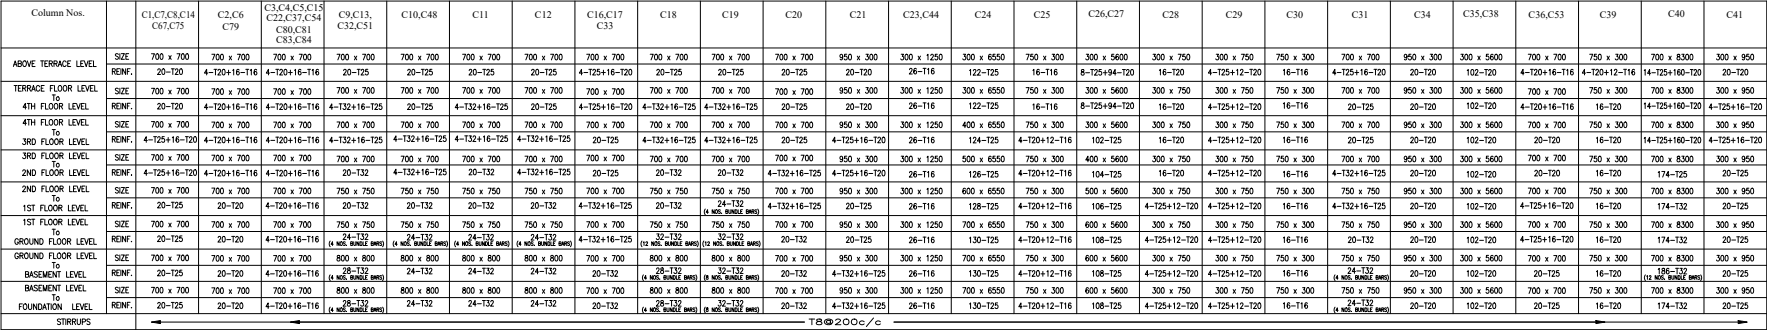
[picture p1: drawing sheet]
<svg xmlns="http://www.w3.org/2000/svg" width="714mm" height="133mm" viewBox="0 0 714 133" stroke-linecap="round" stroke-linejoin="round" font-family="sans-serif">
<defs><g id="words">
<g font-size="4">
<text x="106.8" y="4.2">C3,C4,C5,C15</text>
<text x="12.7" y="6.4">Column Nos.</text>
<text x="57.2" y="7.1">C1,C7,C8,C14</text>
<text x="61.5" y="11.7">C67,C75</text>
<text x="88" y="7.1">C2,C6</text>
<text x="107.6" y="8.5">C22,C37,C54</text>
<text x="136.3" y="11.7">C32,C51</text>
<text x="136.8" y="7.1">C9,C13,</text>
<text x="162.2" y="7.1">C10,C48</text>
<text x="190.9" y="7.1">C11</text>
<text x="216.1" y="7.1">C12</text>
<text x="237.1" y="7.1">C16,C17</text>
<text x="241" y="11.7">C33</text>
<text x="266.7" y="7.1">C18</text>
<text x="291.6" y="7.1">C19</text>
<text x="317.3" y="7.1">C20</text>
<text x="343.3" y="7.1">C21</text>
<text x="364.8" y="7.1">C23,C44</text>
<text x="393.8" y="7.1">C24</text>
<text x="417.6" y="7.1">C25</text>
<text x="439.6" y="6.8">C26,C27</text>
<text x="469.6" y="7.1">C28</text>
<text x="495.1" y="7.1">C29</text>
<text x="519.6" y="7.1">C30</text>
<text x="546" y="7.1">C31</text>
<text x="571.1" y="7.1">C34</text>
<text x="590.9" y="6.8">C35,C38</text>
<text x="617.4" y="7.1">C36,C53</text>
<text x="646.1" y="7.1">C39</text>
<text x="673.7" y="6.8">C40</text>
<text x="697.3" y="7.1">C41</text>
<text x="89.8" y="12">C79</text>
<text x="111.5" y="17.5">C83,C84</text>
<text x="111.5" y="13.2">C80,C81</text>
</g>
</g></defs>
<!-- layer: COLUMN SIZE -->
<g fill="none" stroke="#000" stroke-width=".4">
<path d="M47.8 22l-.4-.4-.8 .4 .2 .5 .9 .6 .1 .5-.4 .3-.8-.3M47.8 35.9l-.4-.3-.8 .3 .2 .5 1 .8-.4 .7-.8-.4M48.4 21.6v2.3M48.4 35.6v2.3M49 21.6h1.2l-1.2 2.3h1.2M49 35.6h1.2l-1.2 2.3h1.2M50.8 22.7h.7M50.8 36.7h.7M52 21.6h-1.2v2.3h1.2M52 35.6h-1.2v2.3h1.2M61.2 35.6h1.2l-.9 2.3M61.2 21.7h1.2l-.9 2.3"/>
<path d="M63.2 35.7l.2-.1a1.28 1.28 0 0 1 .7 1.2 1.28 1.28 0 0 1-.7 1.1l-.5-1zM63.2 21.8l.2-.1a1.28 1.28 0 0 1 .7 1.1 1.28 1.28 0 0 1-.7 1.2l-.5-1zM64.9 35.7l.3-.1a1.28 1.28 0 0 1 .7 1.2 1.28 1.28 0 0 1-.7 1.1l-.6-1zM64.9 21.8l.3-.1a1.28 1.28 0 0 1 .7 1.1 1.28 1.28 0 0 1-.7 1.2l-.6-1zM68.2 36.4l.9 1.5M68.2 22.4l.9 1.6M69.1 36.4l-.9 1.5M69.1 22.4l-.9 1.6M71.5 35.6h1.2l-.9 2.3M71.5 21.7h1.2l-.9 2.3M73.5 35.7l.2-.1a1.28 1.28 0 0 1 .7 1.2 1.28 1.28 0 0 1-.7 1.1l-.5-1zM73.5 21.8l.2-.1a1.28 1.28 0 0 1 .7 1.1 1.28 1.28 0 0 1-.7 1.2l-.5-1z"/>
<path d="M75.2 35.7l.3-.1a1.28 1.28 0 0 1 .7 1.2 1.28 1.28 0 0 1-.7 1.1l-.6-1zM75.2 21.8l.3-.1a1.28 1.28 0 0 1 .7 1.1 1.28 1.28 0 0 1-.7 1.2l-.6-1zM85.6 35.8h1.2l-.9 2.3M85.6 21.9h1.2l-.9 2.3M87.6 35.9l.2-.1a1.28 1.28 0 0 1 .7 1.2 1.28 1.28 0 0 1-.7 1.1l-.5-1zM87.6 22l.2-.1a1.28 1.28 0 0 1 .7 1.1 1.28 1.28 0 0 1-.7 1.2l-.5-1zM89.3 35.9l.2-.1a1.28 1.28 0 0 1 .8 1.2 1.28 1.28 0 0 1-.8 1.1l-.5-1zM89.3 22l.2-.1a1.28 1.28 0 0 1 .8 1.1 1.28 1.28 0 0 1-.8 1.2l-.5-1zM92.6 36.6l.9 1.5M92.6 22.6l.9 1.6M93.5 36.6l-.9 1.5M93.5 22.6l-.9 1.6"/>
<path d="M95.9 35.8h1.2l-.9 2.3M95.9 21.9h1.2l-.9 2.3M97.9 35.9l.2-.1a1.28 1.28 0 0 1 .7 1.2 1.28 1.28 0 0 1-.7 1.1l-.5-1zM97.9 22l.2-.1a1.28 1.28 0 0 1 .7 1.1 1.28 1.28 0 0 1-.7 1.2l-.5-1zM99.6 35.9l.3-.1a1.28 1.28 0 0 1 .7 1.2 1.28 1.28 0 0 1-.7 1.1l-.6-1zM99.6 22l.3-.1a1.28 1.28 0 0 1 .7 1.1 1.28 1.28 0 0 1-.7 1.2l-.6-1zM110.5 35.8h1.2l-.8 2.3M110.5 21.9h1.2l-.8 2.3M112.5 35.9l.3-.1a1.28 1.28 0 0 1 .7 1.2 1.28 1.28 0 0 1-.7 1.1l-.5-1zM112.5 22l.3-.1a1.28 1.28 0 0 1 .7 1.1 1.28 1.28 0 0 1-.7 1.2l-.5-1zM114.3 35.9l.2-.1a1.28 1.28 0 0 1 .7 1.2 1.28 1.28 0 0 1-.7 1.1l-.5-1zM114.3 22l.2-.1a1.28 1.28 0 0 1 .7 1.1 1.28 1.28 0 0 1-.7 1.2l-.5-1z"/>
<path d="M117.5 36.6l1 1.5M117.5 22.6l1 1.6M118.5 36.6l-1 1.5M118.5 22.6l-1 1.6M120.8 35.8h1.3l-.9 2.3M120.8 21.9h1.3l-.9 2.3M122.8 35.9l.3-.1a1.28 1.28 0 0 1 .7 1.2 1.28 1.28 0 0 1-.7 1.1l-.5-1zM122.8 22l.3-.1a1.28 1.28 0 0 1 .7 1.1 1.28 1.28 0 0 1-.7 1.2l-.5-1zM124.6 35.9l.2-.1a1.28 1.28 0 0 1 .7 1.2 1.28 1.28 0 0 1-.7 1.1l-.5-1zM124.6 22l.2-.1a1.28 1.28 0 0 1 .7 1.1 1.28 1.28 0 0 1-.7 1.2l-.5-1zM136.1 21.9h1.2l-.9 2.3M136.1 35.4h1.2l-.9 2.2"/>
<path d="M138.1 22l.3-.1a1.28 1.28 0 0 1 .7 1.1 1.28 1.28 0 0 1-.7 1.2l-.6-1zM138.1 35.5l.3-.1a1.28 1.28 0 0 1 .7 1.1 1.28 1.28 0 0 1-.7 1.1l-.6-.9zM139.8 22l.3-.1a1.28 1.28 0 0 1 .7 1.1 1.28 1.28 0 0 1-.7 1.2l-.5-1zM139.8 35.5l.3-.1a1.28 1.28 0 0 1 .7 1.1 1.28 1.28 0 0 1-.7 1.1l-.5-.9zM143.1 22.6l1 1.6M143.1 36.1l1 1.5M144.1 22.6l-1 1.6M144.1 36.1l-1 1.5M146.4 21.9h1.2l-.8 2.3M146.4 35.4h1.2l-.8 2.2M148.4 22l.3-.1a1.28 1.28 0 0 1 .7 1.1 1.28 1.28 0 0 1-.7 1.2l-.5-1zM148.4 35.5l.3-.1a1.28 1.28 0 0 1 .7 1.1 1.28 1.28 0 0 1-.7 1.1l-.5-.9z"/>
<path d="M150.2 22l.2-.1a1.28 1.28 0 0 1 .7 1.1 1.28 1.28 0 0 1-.7 1.2l-.5-1zM150.2 35.5l.2-.1a1.28 1.28 0 0 1 .7 1.1 1.28 1.28 0 0 1-.7 1.1l-.5-.9zM162 21.9h1.2l-.9 2.3M162 35.4h1.2l-.9 2.2M164 22l.3-.1a1.28 1.28 0 0 1 .7 1.1 1.28 1.28 0 0 1-.7 1.2l-.6-1zM164 35.5l.3-.1a1.28 1.28 0 0 1 .7 1.1 1.28 1.28 0 0 1-.7 1.1l-.6-.9zM165.7 22l.3-.1a1.28 1.28 0 0 1 .7 1.1 1.28 1.28 0 0 1-.7 1.2l-.5-1zM165.7 35.5l.3-.1a1.28 1.28 0 0 1 .7 1.1 1.28 1.28 0 0 1-.7 1.1l-.5-.9zM169 22.6l1 1.6M169 36.1l1 1.5M170 22.6l-1 1.6M170 36.1l-1 1.5"/>
<path d="M172.3 21.9h1.2l-.8 2.3M172.3 35.4h1.2l-.8 2.2M174.3 22l.3-.1a1.28 1.28 0 0 1 .7 1.1 1.28 1.28 0 0 1-.7 1.2l-.5-1zM174.3 35.5l.3-.1a1.28 1.28 0 0 1 .7 1.1 1.28 1.28 0 0 1-.7 1.1l-.5-.9zM176.1 22l.2-.1a1.28 1.28 0 0 1 .7 1.1 1.28 1.28 0 0 1-.7 1.2l-.5-1zM176.1 35.5l.2-.1a1.28 1.28 0 0 1 .7 1.1 1.28 1.28 0 0 1-.7 1.1l-.5-.9zM186.8 21.9h1.2l-.8 2.3M186.8 35.4h1.2l-.8 2.2M188.8 22l.3-.1a1.28 1.28 0 0 1 .7 1.1 1.28 1.28 0 0 1-.7 1.2l-.6-1zM188.8 35.5l.3-.1a1.28 1.28 0 0 1 .7 1.1 1.28 1.28 0 0 1-.7 1.1l-.6-.9zM190.6 22l.2-.1a1.28 1.28 0 0 1 .7 1.1 1.28 1.28 0 0 1-.7 1.2l-.5-1zM190.6 35.5l.2-.1a1.28 1.28 0 0 1 .7 1.1 1.28 1.28 0 0 1-.7 1.1l-.5-.9z"/>
<path d="M193.8 22.6l1 1.6M193.8 36.1l1 1.5M194.8 22.6l-1 1.6M194.8 36.1l-1 1.5M197.1 21.9h1.3l-.9 2.3M197.1 35.4h1.3l-.9 2.2M199.1 22l.3-.1a1.28 1.28 0 0 1 .7 1.1 1.28 1.28 0 0 1-.7 1.2l-.5-1zM199.1 35.5l.3-.1a1.28 1.28 0 0 1 .7 1.1 1.28 1.28 0 0 1-.7 1.1l-.5-.9zM200.9 22l.2-.1a1.28 1.28 0 0 1 .7 1.1 1.28 1.28 0 0 1-.7 1.2l-.5-1zM200.9 35.5l.2-.1a1.28 1.28 0 0 1 .7 1.1 1.28 1.28 0 0 1-.7 1.1l-.5-.9zM212 21.9h1.2l-.8 2.3M212 35.4h1.2l-.8 2.2"/>
<path d="M214 22l.3-.1a1.28 1.28 0 0 1 .7 1.1 1.28 1.28 0 0 1-.7 1.2l-.5-1zM214 35.5l.3-.1a1.28 1.28 0 0 1 .7 1.1 1.28 1.28 0 0 1-.7 1.1l-.5-.9zM215.8 22l.2-.1a1.28 1.28 0 0 1 .7 1.1 1.28 1.28 0 0 1-.7 1.2l-.5-1zM215.8 35.5l.2-.1a1.28 1.28 0 0 1 .7 1.1 1.28 1.28 0 0 1-.7 1.1l-.5-.9zM219 22.6l1 1.6M219 36.1l1 1.5M220 22.6l-1 1.6M220 36.1l-1 1.5M222.3 21.9h1.3l-.9 2.3M222.3 35.4h1.3l-.9 2.2M224.4 22l.2-.1a1.28 1.28 0 0 1 .7 1.1 1.28 1.28 0 0 1-.7 1.2l-.5-1zM224.4 35.5l.2-.1a1.28 1.28 0 0 1 .7 1.1 1.28 1.28 0 0 1-.7 1.1l-.5-.9z"/>
<path d="M226.1 22l.2-.1a1.28 1.28 0 0 1 .7 1.1 1.28 1.28 0 0 1-.7 1.2l-.5-1zM226.1 35.5l.2-.1a1.28 1.28 0 0 1 .7 1.1 1.28 1.28 0 0 1-.7 1.1l-.5-.9zM237 35.8h1.2l-.9 2.3M237 21.9h1.2l-.9 2.3M239 35.9l.2-.1a1.28 1.28 0 0 1 .7 1.2 1.28 1.28 0 0 1-.7 1.1l-.5-1zM239 22l.2-.1a1.28 1.28 0 0 1 .7 1.1 1.28 1.28 0 0 1-.7 1.2l-.5-1zM240.7 35.9l.2-.1a1.28 1.28 0 0 1 .8 1.2 1.28 1.28 0 0 1-.8 1.1l-.5-1zM240.7 22l.2-.1a1.28 1.28 0 0 1 .8 1.1 1.28 1.28 0 0 1-.8 1.2l-.5-1zM244 36.6l.9 1.5M244 22.6l.9 1.6M244.9 36.6l-.9 1.5M244.9 22.6l-.9 1.6"/>
<path d="M247.3 35.8h1.2l-.9 2.3M247.3 21.9h1.2l-.9 2.3M249.3 35.9l.2-.1a1.28 1.28 0 0 1 .7 1.2 1.28 1.28 0 0 1-.7 1.1l-.5-1zM249.3 22l.2-.1a1.28 1.28 0 0 1 .7 1.1 1.28 1.28 0 0 1-.7 1.2l-.5-1zM251 35.9l.3-.1a1.28 1.28 0 0 1 .7 1.2 1.28 1.28 0 0 1-.7 1.1l-.6-1zM251 22l.3-.1a1.28 1.28 0 0 1 .7 1.1 1.28 1.28 0 0 1-.7 1.2l-.6-1zM262.6 21.9h1.2l-.9 2.3M262.6 35.4h1.2l-.9 2.2M264.6 22l.3-.1a1.28 1.28 0 0 1 .7 1.1 1.28 1.28 0 0 1-.7 1.2l-.6-1zM264.6 35.5l.3-.1a1.28 1.28 0 0 1 .7 1.1 1.28 1.28 0 0 1-.7 1.1l-.6-.9zM266.3 22l.3-.1a1.28 1.28 0 0 1 .7 1.1 1.28 1.28 0 0 1-.7 1.2l-.5-1zM266.3 35.5l.3-.1a1.28 1.28 0 0 1 .7 1.1 1.28 1.28 0 0 1-.7 1.1l-.5-.9z"/>
<path d="M269.6 22.6l1 1.6M269.6 36.1l1 1.5M270.6 36.1l-1 1.5M270.6 22.6l-1 1.6M272.9 21.9h1.2l-.8 2.3M272.9 35.4h1.2l-.8 2.2M274.9 22l.3-.1a1.28 1.28 0 0 1 .7 1.1 1.28 1.28 0 0 1-.7 1.2l-.5-1zM274.9 35.5l.3-.1a1.28 1.28 0 0 1 .7 1.1 1.28 1.28 0 0 1-.7 1.1l-.5-.9zM276.7 22l.2-.1a1.28 1.28 0 0 1 .7 1.1 1.28 1.28 0 0 1-.7 1.2l-.5-1zM276.7 35.5l.2-.1a1.28 1.28 0 0 1 .7 1.1 1.28 1.28 0 0 1-.7 1.1l-.5-.9zM287.6 21.9h1.2l-.9 2.3M287.6 35.4h1.2l-.9 2.2"/>
<path d="M289.6 22l.3-.1a1.28 1.28 0 0 1 .7 1.1 1.28 1.28 0 0 1-.7 1.2l-.6-1zM289.6 35.5l.3-.1a1.28 1.28 0 0 1 .7 1.1 1.28 1.28 0 0 1-.7 1.1l-.6-.9zM291.3 22l.3-.1a1.28 1.28 0 0 1 .7 1.1 1.28 1.28 0 0 1-.7 1.2l-.5-1zM291.3 35.5l.3-.1a1.28 1.28 0 0 1 .7 1.1 1.28 1.28 0 0 1-.7 1.1l-.5-.9zM294.6 22.6l1 1.6M294.6 36.1l1 1.5M295.6 22.6l-1 1.6M295.6 36.1l-1 1.5M297.9 21.9h1.2l-.8 2.3M297.9 35.4h1.2l-.8 2.2M299.9 22l.3-.1a1.28 1.28 0 0 1 .7 1.1 1.28 1.28 0 0 1-.7 1.2l-.6-1zM299.9 35.5l.3-.1a1.28 1.28 0 0 1 .7 1.1 1.28 1.28 0 0 1-.7 1.1l-.6-.9z"/>
<path d="M301.7 22l.2-.1a1.28 1.28 0 0 1 .7 1.1 1.28 1.28 0 0 1-.7 1.2l-.5-1zM301.7 35.5l.2-.1a1.28 1.28 0 0 1 .7 1.1 1.28 1.28 0 0 1-.7 1.1l-.5-.9zM313.2 35.8h1.2l-.8 2.3M313.2 21.9h1.2l-.8 2.3M315.2 35.9l.3-.1a1.28 1.28 0 0 1 .7 1.2 1.28 1.28 0 0 1-.7 1.1l-.6-1zM315.2 22l.3-.1a1.28 1.28 0 0 1 .7 1.1 1.28 1.28 0 0 1-.7 1.2l-.6-1zM317 35.9l.2-.1a1.28 1.28 0 0 1 .7 1.2 1.28 1.28 0 0 1-.7 1.1l-.5-1zM317 22l.2-.1a1.28 1.28 0 0 1 .7 1.1 1.28 1.28 0 0 1-.7 1.2l-.5-1zM320.2 36.6l1 1.5M320.2 22.6l1 1.6M321.2 36.6l-1 1.5M321.2 22.6l-1 1.6"/>
<path d="M323.5 35.8h1.3l-.9 2.3M323.5 21.9h1.3l-.9 2.3M325.5 35.9l.3-.1a1.28 1.28 0 0 1 .7 1.2 1.28 1.28 0 0 1-.7 1.1l-.5-1zM325.5 22l.3-.1a1.28 1.28 0 0 1 .7 1.1 1.28 1.28 0 0 1-.7 1.2l-.5-1zM327.3 35.9l.2-.1a1.28 1.28 0 0 1 .7 1.2 1.28 1.28 0 0 1-.7 1.1l-.5-1zM327.3 22l.2-.1a1.28 1.28 0 0 1 .7 1.1 1.28 1.28 0 0 1-.7 1.2l-.5-1zM340.3 22.6l-.2-.6a.61 .61 0 0 0-.9 .7 .61 .61 0 0 0 1.1 .3v-.4l-.2 1.5-.4 .1-.4-.4M340.3 36.1l-.2-.6a.61 .61 0 0 0-.9 .6 .61 .61 0 0 0 1.1 .3v-.3l-.2 1.4-.4 .1-.4-.3M342 21.9h-.9l-.1 1a.68 .68 0 0 1 1 0 .68 .68 0 0 1-.1 1 .68 .68 0 0 1-1-.2M342 35.4h-.9l-.1 .9a.68 .68 0 0 1 1 .1 .68 .68 0 0 1-.1 1 .68 .68 0 0 1-1-.2M343 22l.2-.1a1.28 1.28 0 0 1 .7 1.1 1.28 1.28 0 0 1-.7 1.2l-.5-1zM343 35.5l.2-.1a1.28 1.28 0 0 1 .7 1.1 1.28 1.28 0 0 1-.7 1.1l-.5-.9z"/>
<path d="M346.2 22.6l1 1.6M346.2 36.1l1 1.5M347.2 22.6l-1 1.6M347.2 36.1l-1 1.5M349.7 21.9h1l-.5 .9a.68 .68 0 0 1 .5 1 .68 .68 0 0 1-1.2-.1M349.7 35.4h1l-.5 .8a.68 .68 0 0 1 .5 1.1 .68 .68 0 0 1-1.2-.1M351.5 22l.3-.1a1.28 1.28 0 0 1 .7 1.1 1.28 1.28 0 0 1-.7 1.2l-.5-1zM351.5 35.5l.3-.1a1.28 1.28 0 0 1 .7 1.1 1.28 1.28 0 0 1-.7 1.1l-.5-.9zM353.3 22l.2-.1a1.28 1.28 0 0 1 .7 1.1 1.28 1.28 0 0 1-.7 1.2l-.5-1zM353.3 35.5l.2-.1a1.28 1.28 0 0 1 .7 1.1 1.28 1.28 0 0 1-.7 1.1l-.5-.9zM364 21.9h.9l-.5 .9a.68 .68 0 0 1 .5 1 .68 .68 0 0 1-1.1-.1M364 35.4h.9l-.5 .8a.68 .68 0 0 1 .5 1.1 .68 .68 0 0 1-1.1-.1"/>
<path d="M365.8 22l.2-.1a1.28 1.28 0 0 1 .7 1.1 1.28 1.28 0 0 1-.7 1.2l-.5-1zM365.8 35.5l.2-.1a1.28 1.28 0 0 1 .7 1.1 1.28 1.28 0 0 1-.7 1.1l-.5-.9zM367.5 22l.3-.1a1.28 1.28 0 0 1 .7 1.1 1.28 1.28 0 0 1-.7 1.2l-.6-1zM367.5 35.5l.3-.1a1.28 1.28 0 0 1 .7 1.1 1.28 1.28 0 0 1-.7 1.1l-.6-.9zM370.8 22.6l1 1.6M370.8 36.1l1 1.5M371.8 22.6l-1 1.6M371.8 36.1l-1 1.5M374.4 22.3l.4-.4v2.3M374.4 35.8l.4-.4v2.2M375.9 22.4l.4-.5 .7 .4-1.2 1.9h1.3M375.9 35.9l.4-.5 .7 .4-1.2 1.8h1.3"/>
<path d="M378.6 21.9h-.9v1a.68 .68 0 0 1 .9 0 .68 .68 0 0 1-.1 1 .68 .68 0 0 1-.9-.2M378.6 35.4h-.9v.9a.68 .68 0 0 1 .9 .1 .68 .68 0 0 1-.1 1 .68 .68 0 0 1-.9-.2M379.6 22l.2-.1a1.28 1.28 0 0 1 .7 1.1 1.28 1.28 0 0 1-.7 1.2l-.5-1zM379.6 35.5l.2-.1a1.28 1.28 0 0 1 .7 1.1 1.28 1.28 0 0 1-.7 1.1l-.5-.9zM389 35.4h1l-.5 .8a.68 .68 0 0 1 .5 1.1 .68 .68 0 0 1-1.2-.1M389 21.9h1l-.5 .9a.68 .68 0 0 1 .5 1 .68 .68 0 0 1-1.2-.1M390.8 35.5l.3-.1a1.28 1.28 0 0 1 .7 1.1 1.28 1.28 0 0 1-.7 1.1l-.5-.9zM390.8 22l.3-.1a1.28 1.28 0 0 1 .7 1.1 1.28 1.28 0 0 1-.7 1.2l-.5-1zM392.6 35.5l.2-.1a1.28 1.28 0 0 1 .7 1.1 1.28 1.28 0 0 1-.7 1.1l-.5-.9zM392.6 22l.2-.1a1.28 1.28 0 0 1 .7 1.1 1.28 1.28 0 0 1-.7 1.2l-.5-1zM395.9 36.1l.9 1.5M395.9 22.6l.9 1.6"/>
<path d="M396.8 36.1l-.9 1.5M396.8 22.6l-.9 1.6M400.3 35.7l-.4-.3-.4 .1-.2 1.4 .2-.6a.61 .61 0 0 1 .9 .7 .61 .61 0 0 1-1.1 .3v-.4M400.3 22.2l-.4-.3-.4 .1-.2 1.4 .2-.5a.61 .61 0 0 1 .9 .6 .61 .61 0 0 1-1.1 .3v-.4M401.9 35.4h-.8l-.1 .9a.68 .68 0 0 1 1 .1 .68 .68 0 0 1-.1 1 .68 .68 0 0 1-1-.2M401.9 21.9h-.8l-.1 1a.68 .68 0 0 1 1 0 .68 .68 0 0 1-.1 1 .68 .68 0 0 1-1-.2M403.7 35.4h-.9l-.1 .9a.68 .68 0 0 1 1 .1 .68 .68 0 0 1-.1 1 .68 .68 0 0 1-1-.2M403.7 21.9h-.9l-.1 1a.68 .68 0 0 1 1 0 .68 .68 0 0 1-.1 1 .68 .68 0 0 1-1-.2M404.6 35.5l.3-.1a1.28 1.28 0 0 1 .7 1.1 1.28 1.28 0 0 1-.7 1.1l-.5-.9zM404.6 22l.3-.1a1.28 1.28 0 0 1 .7 1.1 1.28 1.28 0 0 1-.7 1.2l-.5-1zM414.4 21.9h1.2l-.8 2.3M414.4 35.4h1.2l-.8 2.2"/>
<path d="M417.2 21.9h-.9l-.1 1a.68 .68 0 0 1 1 0 .68 .68 0 0 1-.1 1 .68 .68 0 0 1-.9-.2M417.2 35.4h-.9l-.1 .9a.68 .68 0 0 1 1 .1 .68 .68 0 0 1-.1 1 .68 .68 0 0 1-.9-.2M418.2 22l.2-.1a1.28 1.28 0 0 1 .7 1.1 1.28 1.28 0 0 1-.7 1.2l-.5-1zM418.2 35.5l.2-.1a1.28 1.28 0 0 1 .7 1.1 1.28 1.28 0 0 1-.7 1.1l-.5-.9zM421.4 22.6l1 1.6M421.4 36.1l1 1.5M422.4 22.6l-1 1.6M422.4 36.1l-1 1.5M424.9 21.9h1l-.5 .9a.68 .68 0 0 1 .5 1 .68 .68 0 0 1-1.2-.1M424.9 35.4h1l-.5 .8a.68 .68 0 0 1 .5 1.1 .68 .68 0 0 1-1.2-.1M426.8 22l.2-.1a1.28 1.28 0 0 1 .7 1.1 1.28 1.28 0 0 1-.7 1.2l-.5-1zM426.8 35.5l.2-.1a1.28 1.28 0 0 1 .7 1.1 1.28 1.28 0 0 1-.7 1.1l-.5-.9z"/>
<path d="M428.5 22l.2-.1a1.28 1.28 0 0 1 .7 1.1 1.28 1.28 0 0 1-.7 1.2l-.5-1zM428.5 35.5l.2-.1a1.28 1.28 0 0 1 .7 1.1 1.28 1.28 0 0 1-.7 1.1l-.5-.9zM438.7 35.4h.9l-.5 .8a.68 .68 0 0 1 .6 1.1 .68 .68 0 0 1-1.2-.1M438.7 21.9h.9l-.5 .9a.68 .68 0 0 1 .6 1 .68 .68 0 0 1-1.2-.1M440.5 35.5l.3-.1a1.28 1.28 0 0 1 .7 1.1 1.28 1.28 0 0 1-.7 1.1l-.6-.9zM440.5 22l.3-.1a1.28 1.28 0 0 1 .7 1.1 1.28 1.28 0 0 1-.7 1.2l-.6-1zM442.3 35.5l.2-.1a1.28 1.28 0 0 1 .7 1.1 1.28 1.28 0 0 1-.7 1.1l-.5-.9zM442.3 22l.2-.1a1.28 1.28 0 0 1 .7 1.1 1.28 1.28 0 0 1-.7 1.2l-.5-1zM445.5 36.1l1 1.5M445.5 22.6l1 1.6M446.5 36.1l-1 1.5M446.5 22.6l-1 1.6"/>
<path d="M449.9 35.4h-.9l-.1 .9a.68 .68 0 0 1 1 .1 .68 .68 0 0 1-.1 1 .68 .68 0 0 1-1-.2M449.9 21.9h-.9l-.1 1a.68 .68 0 0 1 1 0 .68 .68 0 0 1-.1 1 .68 .68 0 0 1-1-.2M451.7 35.7l-.3-.3-.5 .1-.2 1.4 .2-.6a.61 .61 0 0 1 .9 .7 .61 .61 0 0 1-1 .3l-.1-.4M451.7 22.2l-.3-.3-.5 .1-.2 1.4 .2-.5a.61 .61 0 0 1 .9 .6 .61 .61 0 0 1-1 .3l-.1-.4M452.6 35.5l.2-.1a1.28 1.28 0 0 1 .7 1.1 1.28 1.28 0 0 1-.7 1.1l-.5-.9zM452.6 22l.2-.1a1.28 1.28 0 0 1 .7 1.1 1.28 1.28 0 0 1-.7 1.2l-.5-1zM454.3 35.5l.3-.1a1.28 1.28 0 0 1 .7 1.1 1.28 1.28 0 0 1-.7 1.1l-.6-.9zM454.3 22l.3-.1a1.28 1.28 0 0 1 .7 1.1 1.28 1.28 0 0 1-.7 1.2l-.6-1zM465.7 21.9h.9l-.5 .9a.68 .68 0 0 1 .6 1 .68 .68 0 0 1-1.2-.1M465.7 35.4h.9l-.5 .8a.68 .68 0 0 1 .6 1.1 .68 .68 0 0 1-1.2-.1M467.5 22l.3-.1a1.28 1.28 0 0 1 .7 1.1 1.28 1.28 0 0 1-.7 1.2l-.6-1zM467.5 35.5l.3-.1a1.28 1.28 0 0 1 .7 1.1 1.28 1.28 0 0 1-.7 1.1l-.6-.9z"/>
<path d="M469.2 22l.3-.1a1.28 1.28 0 0 1 .7 1.1 1.28 1.28 0 0 1-.7 1.2l-.5-1zM469.2 35.5l.3-.1a1.28 1.28 0 0 1 .7 1.1 1.28 1.28 0 0 1-.7 1.1l-.5-.9zM472.5 22.6l1 1.6M472.5 36.1l1 1.5M473.5 22.6l-1 1.6M473.5 36.1l-1 1.5M475.8 21.9h1.3l-.9 2.3M475.8 35.4h1.3l-.9 2.2M478.6 21.9h-.9v1a.68 .68 0 0 1 .9 0 .68 .68 0 0 1-.1 1 .68 .68 0 0 1-.9-.2M478.6 35.4h-.9v.9a.68 .68 0 0 1 .9 .1 .68 .68 0 0 1-.1 1 .68 .68 0 0 1-.9-.2M479.6 22l.2-.1a1.28 1.28 0 0 1 .7 1.1 1.28 1.28 0 0 1-.7 1.2l-.5-1zM479.6 35.5l.2-.1a1.28 1.28 0 0 1 .7 1.1 1.28 1.28 0 0 1-.7 1.1l-.5-.9z"/>
<path d="M491.2 21.9h.9l-.5 .9a.68 .68 0 0 1 .6 1 .68 .68 0 0 1-1.2-.1M491.2 35.4h.9l-.5 .8a.68 .68 0 0 1 .6 1.1 .68 .68 0 0 1-1.2-.1M493 22l.3-.1a1.28 1.28 0 0 1 .7 1.1 1.28 1.28 0 0 1-.7 1.2l-.6-1zM493 35.5l.3-.1a1.28 1.28 0 0 1 .7 1.1 1.28 1.28 0 0 1-.7 1.1l-.6-.9zM494.8 22l.2-.1a1.28 1.28 0 0 1 .7 1.1 1.28 1.28 0 0 1-.7 1.2l-.5-1zM494.8 35.5l.2-.1a1.28 1.28 0 0 1 .7 1.1 1.28 1.28 0 0 1-.7 1.1l-.5-.9zM498 22.6l1 1.6M498 36.1l1 1.5M499 22.6l-1 1.6M499 36.1l-1 1.5M501.3 21.9h1.3l-.9 2.3M501.3 35.4h1.3l-.9 2.2"/>
<path d="M504.1 21.9h-.8l-.1 1a.68 .68 0 0 1 .9 0 .68 .68 0 0 1-.1 1 .68 .68 0 0 1-.9-.2M504.1 35.4h-.8l-.1 .9a.68 .68 0 0 1 .9 .1 .68 .68 0 0 1-.1 1 .68 .68 0 0 1-.9-.2M505.1 22l.2-.1a1.28 1.28 0 0 1 .7 1.1 1.28 1.28 0 0 1-.7 1.2l-.5-1zM505.1 35.5l.2-.1a1.28 1.28 0 0 1 .7 1.1 1.28 1.28 0 0 1-.7 1.1l-.5-.9zM515.6 21.9h1.2l-.9 2.3M515.6 35.4h1.2l-.9 2.2M518.4 21.9h-.9l-.1 1a.68 .68 0 0 1 1 0 .68 .68 0 0 1-.1 1 .68 .68 0 0 1-1-.2M518.4 35.4h-.9l-.1 .9a.68 .68 0 0 1 1 .1 .68 .68 0 0 1-.1 1 .68 .68 0 0 1-1-.2M519.3 22l.3-.1a1.28 1.28 0 0 1 .7 1.1 1.28 1.28 0 0 1-.7 1.2l-.6-1zM519.3 35.5l.3-.1a1.28 1.28 0 0 1 .7 1.1 1.28 1.28 0 0 1-.7 1.1l-.6-.9zM522.6 22.6l1 1.6M522.6 36.1l1 1.5"/>
<path d="M523.6 22.6l-1 1.6M523.6 36.1l-1 1.5M526.1 21.9h.9l-.5 .9a.68 .68 0 0 1 .6 1 .68 .68 0 0 1-1.2-.1M526.1 35.4h.9l-.5 .8a.68 .68 0 0 1 .6 1.1 .68 .68 0 0 1-1.2-.1M527.9 22l.3-.1a1.28 1.28 0 0 1 .7 1.1 1.28 1.28 0 0 1-.7 1.2l-.6-1zM527.9 35.5l.3-.1a1.28 1.28 0 0 1 .7 1.1 1.28 1.28 0 0 1-.7 1.1l-.6-.9zM529.6 22l.3-.1a1.28 1.28 0 0 1 .7 1.1 1.28 1.28 0 0 1-.7 1.2l-.5-1zM529.6 35.5l.3-.1a1.28 1.28 0 0 1 .7 1.1 1.28 1.28 0 0 1-.7 1.1l-.5-.9zM541.9 35.4h1.3l-.9 2.2M541.9 21.9h1.3l-.9 2.3M543.9 35.5l.3-.1a1.28 1.28 0 0 1 .7 1.1 1.28 1.28 0 0 1-.7 1.1l-.5-.9zM543.9 22l.3-.1a1.28 1.28 0 0 1 .7 1.1 1.28 1.28 0 0 1-.7 1.2l-.5-1z"/>
<path d="M545.7 35.5l.2-.1a1.28 1.28 0 0 1 .7 1.1 1.28 1.28 0 0 1-.7 1.1l-.5-.9zM545.7 22l.2-.1a1.28 1.28 0 0 1 .7 1.1 1.28 1.28 0 0 1-.7 1.2l-.5-1zM549 36.1l.9 1.5M549 22.6l.9 1.6M549.9 36.1l-.9 1.5M549.9 22.6l-.9 1.6M552.3 35.4h1.2l-.9 2.2M552.3 21.9h1.2l-.9 2.3M554.3 35.5l.2-.1a1.28 1.28 0 0 1 .7 1.1 1.28 1.28 0 0 1-.7 1.1l-.5-.9zM554.3 22l.2-.1a1.28 1.28 0 0 1 .7 1.1 1.28 1.28 0 0 1-.7 1.2l-.5-1zM556 35.5l.3-.1a1.28 1.28 0 0 1 .7 1.1 1.28 1.28 0 0 1-.7 1.1l-.6-.9zM556 22l.3-.1a1.28 1.28 0 0 1 .7 1.1 1.28 1.28 0 0 1-.7 1.2l-.6-1z"/>
<path d="M568.2 22.6l-.2-.6a.61 .61 0 0 0-.9 .7 .61 .61 0 0 0 1 .3l.1-.4-.2 1.5-.5 .1-.3-.4M568.2 36.1l-.2-.6a.61 .61 0 0 0-.9 .6 .61 .61 0 0 0 1 .3l.1-.3-.2 1.4-.5 .1-.3-.3M569.9 21.9h-.9l-.1 1a.68 .68 0 0 1 1 0 .68 .68 0 0 1-.1 1 .68 .68 0 0 1-1-.2M569.9 35.4h-.9l-.1 .9a.68 .68 0 0 1 1 .1 .68 .68 0 0 1-.1 1 .68 .68 0 0 1-1-.2M570.8 22l.3-.1a1.28 1.28 0 0 1 .7 1.1 1.28 1.28 0 0 1-.7 1.2l-.5-1zM570.8 35.5l.3-.1a1.28 1.28 0 0 1 .7 1.1 1.28 1.28 0 0 1-.7 1.1l-.5-.9zM574.1 22.6l1 1.6M574.1 36.1l1 1.5M575.1 22.6l-1 1.6M575.1 36.1l-1 1.5M577.6 21.9h1l-.6 .9a.68 .68 0 0 1 .6 1 .68 .68 0 0 1-1.2-.1M577.6 35.4h1l-.6 .8a.68 .68 0 0 1 .6 1.1 .68 .68 0 0 1-1.2-.1"/>
<path d="M579.4 22l.3-.1a1.28 1.28 0 0 1 .7 1.1 1.28 1.28 0 0 1-.7 1.2l-.5-1zM579.4 35.5l.3-.1a1.28 1.28 0 0 1 .7 1.1 1.28 1.28 0 0 1-.7 1.1l-.5-.9zM581.2 22l.2-.1a1.28 1.28 0 0 1 .7 1.1 1.28 1.28 0 0 1-.7 1.2l-.5-1zM581.2 35.5l.2-.1a1.28 1.28 0 0 1 .7 1.1 1.28 1.28 0 0 1-.7 1.1l-.5-.9zM590 35.4h1l-.5 .8a.68 .68 0 0 1 .5 1.1 .68 .68 0 0 1-1.2-.1M590 21.9h1l-.5 .9a.68 .68 0 0 1 .5 1 .68 .68 0 0 1-1.2-.1M591.8 35.5l.3-.1a1.28 1.28 0 0 1 .7 1.1 1.28 1.28 0 0 1-.7 1.1l-.5-.9zM591.8 22l.3-.1a1.28 1.28 0 0 1 .7 1.1 1.28 1.28 0 0 1-.7 1.2l-.5-1zM593.6 35.5l.2-.1a1.28 1.28 0 0 1 .7 1.1 1.28 1.28 0 0 1-.7 1.1l-.5-.9zM593.6 22l.2-.1a1.28 1.28 0 0 1 .7 1.1 1.28 1.28 0 0 1-.7 1.2l-.5-1zM596.9 36.1l.9 1.5M596.9 22.6l.9 1.6"/>
<path d="M597.8 36.1l-.9 1.5M597.8 22.6l-.9 1.6M601.2 35.4h-.9v.9a.68 .68 0 0 1 .9 .1 .68 .68 0 0 1-.1 1 .68 .68 0 0 1-.9-.2M601.2 21.9h-.9v1a.68 .68 0 0 1 .9 0 .68 .68 0 0 1-.1 1 .68 .68 0 0 1-.9-.2M603 35.7l-.3-.3-.5 .1-.2 1.4 .2-.6a.61 .61 0 0 1 .9 .7 .61 .61 0 0 1-1 .3l-.1-.4M603 22.2l-.3-.3-.5 .1-.2 1.4 .2-.5a.61 .61 0 0 1 .9 .6 .61 .61 0 0 1-1 .3l-.1-.4M603.9 35.5l.3-.1a1.28 1.28 0 0 1 .7 1.1 1.28 1.28 0 0 1-.7 1.1l-.6-.9zM603.9 22l.3-.1a1.28 1.28 0 0 1 .7 1.1 1.28 1.28 0 0 1-.7 1.2l-.6-1zM605.6 35.5l.3-.1a1.28 1.28 0 0 1 .7 1.1 1.28 1.28 0 0 1-.7 1.1l-.5-.9zM605.6 22l.3-.1a1.28 1.28 0 0 1 .7 1.1 1.28 1.28 0 0 1-.7 1.2l-.5-1zM617.2 35.8h1.2l-.8 2.3M617.2 21.9h1.2l-.8 2.3"/>
<path d="M619.2 35.9l.3-.1a1.28 1.28 0 0 1 .7 1.2 1.28 1.28 0 0 1-.7 1.1l-.6-1zM619.2 22l.3-.1a1.28 1.28 0 0 1 .7 1.1 1.28 1.28 0 0 1-.7 1.2l-.6-1zM621 35.9l.2-.1a1.28 1.28 0 0 1 .7 1.2 1.28 1.28 0 0 1-.7 1.1l-.5-1zM621 22l.2-.1a1.28 1.28 0 0 1 .7 1.1 1.28 1.28 0 0 1-.7 1.2l-.5-1zM624.2 36.6l1 1.5M624.2 22.6l1 1.6M625.2 36.6l-1 1.5M625.2 22.6l-1 1.6M627.5 35.8h1.3l-.9 2.3M627.5 21.9h1.3l-.9 2.3M629.5 35.9l.3-.1a1.28 1.28 0 0 1 .7 1.2 1.28 1.28 0 0 1-.7 1.1l-.5-1zM629.5 22l.3-.1a1.28 1.28 0 0 1 .7 1.1 1.28 1.28 0 0 1-.7 1.2l-.5-1z"/>
<path d="M631.3 35.9l.2-.1a1.28 1.28 0 0 1 .7 1.2 1.28 1.28 0 0 1-.7 1.1l-.5-1zM631.3 22l.2-.1a1.28 1.28 0 0 1 .7 1.1 1.28 1.28 0 0 1-.7 1.2l-.5-1zM642 21.9h1.2l-.8 2.3M642 35.4h1.2l-.8 2.2M644.8 21.9h-.9l-.1 1a.68 .68 0 0 1 1 0 .68 .68 0 0 1-.1 1 .68 .68 0 0 1-.9-.2M644.8 35.4h-.9l-.1 .9a.68 .68 0 0 1 1 .1 .68 .68 0 0 1-.1 1 .68 .68 0 0 1-.9-.2M645.8 22l.2-.1a1.28 1.28 0 0 1 .7 1.1 1.28 1.28 0 0 1-.7 1.2l-.5-1zM645.8 35.5l.2-.1a1.28 1.28 0 0 1 .7 1.1 1.28 1.28 0 0 1-.7 1.1l-.5-.9zM649 22.6l1 1.6M649 36.1l1 1.5M650 22.6l-1 1.6M650 36.1l-1 1.5"/>
<path d="M652.5 21.9h1l-.5 .9a.68 .68 0 0 1 .5 1 .68 .68 0 0 1-1.2-.1M652.5 35.4h1l-.5 .8a.68 .68 0 0 1 .5 1.1 .68 .68 0 0 1-1.2-.1M654.4 22l.2-.1a1.28 1.28 0 0 1 .7 1.1 1.28 1.28 0 0 1-.7 1.2l-.5-1zM654.4 35.5l.2-.1a1.28 1.28 0 0 1 .7 1.1 1.28 1.28 0 0 1-.7 1.1l-.5-.9zM656.1 22l.2-.1a1.28 1.28 0 0 1 .7 1.1 1.28 1.28 0 0 1-.7 1.2l-.5-1zM656.1 35.5l.2-.1a1.28 1.28 0 0 1 .7 1.1 1.28 1.28 0 0 1-.7 1.1l-.5-.9zM667 35.4h1.2l-.9 2.2M667 21.9h1.2l-.9 2.3M669 35.5l.2-.1a1.28 1.28 0 0 1 .7 1.1 1.28 1.28 0 0 1-.7 1.1l-.5-.9zM669 22l.2-.1a1.28 1.28 0 0 1 .7 1.1 1.28 1.28 0 0 1-.7 1.2l-.5-1zM670.7 35.5l.3-.1a1.28 1.28 0 0 1 .7 1.1 1.28 1.28 0 0 1-.7 1.1l-.6-.9zM670.7 22l.3-.1a1.28 1.28 0 0 1 .7 1.1 1.28 1.28 0 0 1-.7 1.2l-.6-1z"/>
<path d="M674 36.1l1 1.5M674 22.6l1 1.6M675 36.1l-1 1.5M675 22.6l-1 1.6M677.5 35.5v.6a.83 .83 0 0 1 .9 .5 .83 .83 0 0 1-.3 1 .73 .73 0 0 1-.9-.7 .73 .73 0 0 1 1-.7l.1-.7zM677.5 22v.6a.83 .83 0 0 1 .9 .6 .83 .83 0 0 1-.3 1 .73 .73 0 0 1-.9-.8 .73 .73 0 0 1 1-.6l.1-.8zM679.2 35.4h1l-.5 .8a.68 .68 0 0 1 .5 1.1 .68 .68 0 0 1-1.2-.1M679.2 21.9h1l-.5 .9a.68 .68 0 0 1 .5 1 .68 .68 0 0 1-1.2-.1M681 35.5l.3-.1a1.28 1.28 0 0 1 .7 1.1 1.28 1.28 0 0 1-.7 1.1l-.5-.9zM681 22l.3-.1a1.28 1.28 0 0 1 .7 1.1 1.28 1.28 0 0 1-.7 1.2l-.5-1zM682.8 35.5l.2-.1a1.28 1.28 0 0 1 .7 1.1 1.28 1.28 0 0 1-.7 1.1l-.5-.9zM682.8 22l.2-.1a1.28 1.28 0 0 1 .7 1.1 1.28 1.28 0 0 1-.7 1.2l-.5-1z"/>
<path d="M693.4 21.9h1l-.5 .9a.68 .68 0 0 1 .5 1 .68 .68 0 0 1-1.2-.1M693.4 35.4h1l-.5 .8a.68 .68 0 0 1 .5 1.1 .68 .68 0 0 1-1.2-.1M695.3 22l.2-.1a1.28 1.28 0 0 1 .7 1.1 1.28 1.28 0 0 1-.7 1.2l-.5-1zM695.3 35.5l.2-.1a1.28 1.28 0 0 1 .7 1.1 1.28 1.28 0 0 1-.7 1.1l-.5-.9zM697 22l.2-.1a1.28 1.28 0 0 1 .7 1.1 1.28 1.28 0 0 1-.7 1.2l-.5-1zM697 35.5l.2-.1a1.28 1.28 0 0 1 .7 1.1 1.28 1.28 0 0 1-.7 1.1l-.5-.9zM700.3 22.6l.9 1.6M700.3 36.1l.9 1.5M701.2 22.6l-.9 1.6M701.2 36.1l-.9 1.5M704.7 22.6l-.3-.6a.61 .61 0 0 0-.8 .7 .61 .61 0 0 0 1 .3l.1-.4-.3 1.5-.4 .1-.3-.4M704.7 36.1l-.3-.6a.61 .61 0 0 0-.8 .6 .61 .61 0 0 0 1 .3l.1-.3-.3 1.4-.4 .1-.3-.3"/>
<path d="M706.3 21.9h-.8l-.1 1a.68 .68 0 0 1 1 0 .68 .68 0 0 1-.1 1 .68 .68 0 0 1-1-.2M706.3 35.4h-.8l-.1 .9a.68 .68 0 0 1 1 .1 .68 .68 0 0 1-.1 1 .68 .68 0 0 1-1-.2M707.3 22l.3-.1a1.28 1.28 0 0 1 .7 1.1 1.28 1.28 0 0 1-.7 1.2l-.6-1zM707.3 35.5l.3-.1a1.28 1.28 0 0 1 .7 1.1 1.28 1.28 0 0 1-.7 1.1l-.6-.9zM47.8 49.3l-.4-.3-.8 .3 .2 .6 1 .7-.4 .7-.8-.3M48.4 49v2.3M49 49h1.2l-1.2 2.3h1.2M50.8 50.1h.7M52 49h-1.2v2.3h1.2M61.2 49.1h1.2l-.9 2.2M63.2 49.2l.2-.1a1.28 1.28 0 0 1 .7 1.1 1.28 1.28 0 0 1-.7 1.1l-.5-.9zM64.9 49.2l.3-.1a1.28 1.28 0 0 1 .7 1.1 1.28 1.28 0 0 1-.7 1.1l-.6-.9z"/>
<path d="M68.2 49.8l.9 1.5M69.1 49.8l-.9 1.5M71.5 49.1h1.2l-.9 2.2M73.5 49.2l.2-.1a1.28 1.28 0 0 1 .7 1.1 1.28 1.28 0 0 1-.7 1.1l-.5-.9zM75.2 49.2l.3-.1a1.28 1.28 0 0 1 .7 1.1 1.28 1.28 0 0 1-.7 1.1l-.6-.9zM85.6 49.3h1.2l-.9 2.2M87.6 49.4l.2-.1a1.28 1.28 0 0 1 .7 1.1 1.28 1.28 0 0 1-.7 1.1l-.5-.9zM89.3 49.4l.2-.1a1.28 1.28 0 0 1 .8 1.1 1.28 1.28 0 0 1-.8 1.1l-.5-.9zM92.6 50l.9 1.5M93.5 50l-.9 1.5M95.9 49.3h1.2l-.9 2.2M97.9 49.4l.2-.1a1.28 1.28 0 0 1 .7 1.1 1.28 1.28 0 0 1-.7 1.1l-.5-.9z"/>
<path d="M99.6 49.4l.3-.1a1.28 1.28 0 0 1 .7 1.1 1.28 1.28 0 0 1-.7 1.1l-.6-.9zM110.5 49.3h1.2l-.8 2.2M112.5 49.4l.3-.1a1.28 1.28 0 0 1 .7 1.1 1.28 1.28 0 0 1-.7 1.1l-.5-.9zM114.3 49.4l.2-.1a1.28 1.28 0 0 1 .7 1.1 1.28 1.28 0 0 1-.7 1.1l-.5-.9zM117.5 50l1 1.5M118.5 50l-1 1.5M120.8 49.3h1.3l-.9 2.2M122.8 49.4l.3-.1a1.28 1.28 0 0 1 .7 1.1 1.28 1.28 0 0 1-.7 1.1l-.5-.9zM124.6 49.4l.2-.1a1.28 1.28 0 0 1 .7 1.1 1.28 1.28 0 0 1-.7 1.1l-.5-.9zM136.1 49.2h1.2l-.9 2.3M138.1 49.3l.3-.1a1.28 1.28 0 0 1 .7 1.2 1.28 1.28 0 0 1-.7 1.1l-.6-1zM139.8 49.3l.3-.1a1.28 1.28 0 0 1 .7 1.2 1.28 1.28 0 0 1-.7 1.1l-.5-1z"/>
<path d="M143.1 50l1 1.5M144.1 50l-1 1.5M146.4 49.2h1.2l-.8 2.3M148.4 49.3l.3-.1a1.28 1.28 0 0 1 .7 1.2 1.28 1.28 0 0 1-.7 1.1l-.5-1zM150.2 49.3l.2-.1a1.28 1.28 0 0 1 .7 1.2 1.28 1.28 0 0 1-.7 1.1l-.5-1zM162 49.2h1.2l-.9 2.3M164 49.3l.3-.1a1.28 1.28 0 0 1 .7 1.2 1.28 1.28 0 0 1-.7 1.1l-.6-1zM165.7 49.3l.3-.1a1.28 1.28 0 0 1 .7 1.2 1.28 1.28 0 0 1-.7 1.1l-.5-1zM169 50l1 1.5M170 50l-1 1.5M172.3 49.2h1.2l-.8 2.3M174.3 49.3l.3-.1a1.28 1.28 0 0 1 .7 1.2 1.28 1.28 0 0 1-.7 1.1l-.5-1z"/>
<path d="M176.1 49.3l.2-.1a1.28 1.28 0 0 1 .7 1.2 1.28 1.28 0 0 1-.7 1.1l-.5-1zM186.8 49.2h1.2l-.8 2.3M188.8 49.3l.3-.1a1.28 1.28 0 0 1 .7 1.2 1.28 1.28 0 0 1-.7 1.1l-.6-1zM190.6 49.3l.2-.1a1.28 1.28 0 0 1 .7 1.2 1.28 1.28 0 0 1-.7 1.1l-.5-1zM193.8 50l1 1.5M194.8 50l-1 1.5M197.1 49.2h1.3l-.9 2.3M199.1 49.3l.3-.1a1.28 1.28 0 0 1 .7 1.2 1.28 1.28 0 0 1-.7 1.1l-.5-1zM200.9 49.3l.2-.1a1.28 1.28 0 0 1 .7 1.2 1.28 1.28 0 0 1-.7 1.1l-.5-1zM212 49.2h1.2l-.8 2.3M214 49.3l.3-.1a1.28 1.28 0 0 1 .7 1.2 1.28 1.28 0 0 1-.7 1.1l-.5-1zM215.8 49.3l.2-.1a1.28 1.28 0 0 1 .7 1.2 1.28 1.28 0 0 1-.7 1.1l-.5-1z"/>
<path d="M219 50l1 1.5M220 50l-1 1.5M222.3 49.2h1.3l-.9 2.3M224.4 49.3l.2-.1a1.28 1.28 0 0 1 .7 1.2 1.28 1.28 0 0 1-.7 1.1l-.5-1zM226.1 49.3l.2-.1a1.28 1.28 0 0 1 .7 1.2 1.28 1.28 0 0 1-.7 1.1l-.5-1zM237 49.3h1.2l-.9 2.2M239 49.4l.2-.1a1.28 1.28 0 0 1 .7 1.1 1.28 1.28 0 0 1-.7 1.1l-.5-.9zM240.7 49.4l.2-.1a1.28 1.28 0 0 1 .8 1.1 1.28 1.28 0 0 1-.8 1.1l-.5-.9zM244 50l.9 1.5M244.9 50l-.9 1.5M247.3 49.3h1.2l-.9 2.2M249.3 49.4l.2-.1a1.28 1.28 0 0 1 .7 1.1 1.28 1.28 0 0 1-.7 1.1l-.5-.9z"/>
<path d="M251 49.4l.3-.1a1.28 1.28 0 0 1 .7 1.1 1.28 1.28 0 0 1-.7 1.1l-.6-.9zM262.6 49.2h1.2l-.9 2.3M264.6 49.3l.3-.1a1.28 1.28 0 0 1 .7 1.2 1.28 1.28 0 0 1-.7 1.1l-.6-1zM266.3 49.3l.3-.1a1.28 1.28 0 0 1 .7 1.2 1.28 1.28 0 0 1-.7 1.1l-.5-1zM269.6 50l1 1.5M270.6 50l-1 1.5M272.9 49.2h1.2l-.8 2.3M274.9 49.3l.3-.1a1.28 1.28 0 0 1 .7 1.2 1.28 1.28 0 0 1-.7 1.1l-.5-1zM276.7 49.3l.2-.1a1.28 1.28 0 0 1 .7 1.2 1.28 1.28 0 0 1-.7 1.1l-.5-1zM287.6 49.2h1.2l-.9 2.3M289.6 49.3l.3-.1a1.28 1.28 0 0 1 .7 1.2 1.28 1.28 0 0 1-.7 1.1l-.6-1zM291.3 49.3l.3-.1a1.28 1.28 0 0 1 .7 1.2 1.28 1.28 0 0 1-.7 1.1l-.5-1z"/>
<path d="M294.6 50l1 1.5M295.6 50l-1 1.5M297.9 49.2h1.2l-.8 2.3M299.9 49.3l.3-.1a1.28 1.28 0 0 1 .7 1.2 1.28 1.28 0 0 1-.7 1.1l-.6-1zM301.7 49.3l.2-.1a1.28 1.28 0 0 1 .7 1.2 1.28 1.28 0 0 1-.7 1.1l-.5-1zM313.2 49.3h1.2l-.8 2.2M315.2 49.4l.3-.1a1.28 1.28 0 0 1 .7 1.1 1.28 1.28 0 0 1-.7 1.1l-.6-.9zM317 49.4l.2-.1a1.28 1.28 0 0 1 .7 1.1 1.28 1.28 0 0 1-.7 1.1l-.5-.9zM320.2 50l1 1.5M321.2 50l-1 1.5M323.5 49.3h1.3l-.9 2.2M325.5 49.4l.3-.1a1.28 1.28 0 0 1 .7 1.1 1.28 1.28 0 0 1-.7 1.1l-.5-.9z"/>
<path d="M327.3 49.4l.2-.1a1.28 1.28 0 0 1 .7 1.1 1.28 1.28 0 0 1-.7 1.1l-.5-.9zM340.3 50l-.2-.7a.61 .61 0 0 0-.9 .7 .61 .61 0 0 0 1.1 .3v-.3l-.2 1.4-.4 .1-.4-.3M342 49.2h-.9l-.1 1a.68 .68 0 0 1 1 0 .68 .68 0 0 1-.1 1 .68 .68 0 0 1-1-.1M343 49.3l.2-.1a1.28 1.28 0 0 1 .7 1.2 1.28 1.28 0 0 1-.7 1.1l-.5-1zM346.2 50l1 1.5M347.2 50l-1 1.5M349.7 49.2h1l-.5 .9a.68 .68 0 0 1 .5 1 .68 .68 0 0 1-1.2 0M351.5 49.3l.3-.1a1.28 1.28 0 0 1 .7 1.2 1.28 1.28 0 0 1-.7 1.1l-.5-1zM353.3 49.3l.2-.1a1.28 1.28 0 0 1 .7 1.2 1.28 1.28 0 0 1-.7 1.1l-.5-1zM364 49.2h.9l-.5 .9a.68 .68 0 0 1 .5 1 .68 .68 0 0 1-1.1 0M365.8 49.3l.2-.1a1.28 1.28 0 0 1 .7 1.2 1.28 1.28 0 0 1-.7 1.1l-.5-1zM367.5 49.3l.3-.1a1.28 1.28 0 0 1 .7 1.2 1.28 1.28 0 0 1-.7 1.1l-.6-1z"/>
<path d="M370.8 50l1 1.5M371.8 50l-1 1.5M374.4 49.7l.4-.5v2.3M375.9 49.8l.4-.6 .7 .5-1.2 1.8h1.3M378.6 49.2h-.9v1a.68 .68 0 0 1 .9 0 .68 .68 0 0 1-.1 1 .68 .68 0 0 1-.9-.1M379.6 49.3l.2-.1a1.28 1.28 0 0 1 .7 1.2 1.28 1.28 0 0 1-.7 1.1l-.5-1zM390.2 50.7h-1.4l.9-1.5v2.3M390.8 49.3l.3-.1a1.28 1.28 0 0 1 .7 1.2 1.28 1.28 0 0 1-.7 1.1l-.5-1zM392.6 49.3l.2-.1a1.28 1.28 0 0 1 .7 1.2 1.28 1.28 0 0 1-.7 1.1l-.5-1zM395.9 50l.9 1.5M396.8 50l-.9 1.5M400.3 49.5l-.4-.3-.4 .1-.2 1.4 .2-.5a.61 .61 0 0 1 .9 .6 .61 .61 0 0 1-1.1 .4v-.5"/>
<path d="M401.9 49.2h-.8l-.1 1a.68 .68 0 0 1 1 0 .68 .68 0 0 1-.1 1 .68 .68 0 0 1-1-.1M403.7 49.2h-.9l-.1 1a.68 .68 0 0 1 1 0 .68 .68 0 0 1-.1 1 .68 .68 0 0 1-1-.1M404.6 49.3l.3-.1a1.28 1.28 0 0 1 .7 1.2 1.28 1.28 0 0 1-.7 1.1l-.5-1zM414.4 49.2h1.2l-.8 2.3M417.2 49.2h-.9l-.1 1a.68 .68 0 0 1 1 0 .68 .68 0 0 1-.1 1 .68 .68 0 0 1-.9-.1M418.2 49.3l.2-.1a1.28 1.28 0 0 1 .7 1.2 1.28 1.28 0 0 1-.7 1.1l-.5-1zM421.4 50l1 1.5M422.4 50l-1 1.5M424.9 49.2h1l-.5 .9a.68 .68 0 0 1 .5 1 .68 .68 0 0 1-1.2 0M426.8 49.3l.2-.1a1.28 1.28 0 0 1 .7 1.2 1.28 1.28 0 0 1-.7 1.1l-.5-1zM428.5 49.3l.2-.1a1.28 1.28 0 0 1 .7 1.2 1.28 1.28 0 0 1-.7 1.1l-.5-1zM438.7 49.2h.9l-.5 .9a.68 .68 0 0 1 .6 1 .68 .68 0 0 1-1.2 0"/>
<path d="M440.5 49.3l.3-.1a1.28 1.28 0 0 1 .7 1.2 1.28 1.28 0 0 1-.7 1.1l-.6-1zM442.3 49.3l.2-.1a1.28 1.28 0 0 1 .7 1.2 1.28 1.28 0 0 1-.7 1.1l-.5-1zM445.5 50l1 1.5M446.5 50l-1 1.5M449.9 49.2h-.9l-.1 1a.68 .68 0 0 1 1 0 .68 .68 0 0 1-.1 1 .68 .68 0 0 1-1-.1M451.7 49.5l-.3-.3-.5 .1-.2 1.4 .2-.5a.61 .61 0 0 1 .9 .6 .61 .61 0 0 1-1 .4l-.1-.5M452.6 49.3l.2-.1a1.28 1.28 0 0 1 .7 1.2 1.28 1.28 0 0 1-.7 1.1l-.5-1zM454.3 49.3l.3-.1a1.28 1.28 0 0 1 .7 1.2 1.28 1.28 0 0 1-.7 1.1l-.6-1zM465.7 49.2h.9l-.5 .9a.68 .68 0 0 1 .6 1 .68 .68 0 0 1-1.2 0M467.5 49.3l.3-.1a1.28 1.28 0 0 1 .7 1.2 1.28 1.28 0 0 1-.7 1.1l-.6-1zM469.2 49.3l.3-.1a1.28 1.28 0 0 1 .7 1.2 1.28 1.28 0 0 1-.7 1.1l-.5-1zM472.5 50l1 1.5"/>
<path d="M473.5 50l-1 1.5M475.8 49.2h1.3l-.9 2.3M478.6 49.2h-.9v1a.68 .68 0 0 1 .9 0 .68 .68 0 0 1-.1 1 .68 .68 0 0 1-.9-.1M479.6 49.3l.2-.1a1.28 1.28 0 0 1 .7 1.2 1.28 1.28 0 0 1-.7 1.1l-.5-1zM491.2 49.2h.9l-.5 .9a.68 .68 0 0 1 .6 1 .68 .68 0 0 1-1.2 0M493 49.3l.3-.1a1.28 1.28 0 0 1 .7 1.2 1.28 1.28 0 0 1-.7 1.1l-.6-1zM494.8 49.3l.2-.1a1.28 1.28 0 0 1 .7 1.2 1.28 1.28 0 0 1-.7 1.1l-.5-1zM498 50l1 1.5M499 50l-1 1.5M501.3 49.2h1.3l-.9 2.3M504.1 49.2h-.8l-.1 1a.68 .68 0 0 1 .9 0 .68 .68 0 0 1-.1 1 .68 .68 0 0 1-.9-.1M505.1 49.3l.2-.1a1.28 1.28 0 0 1 .7 1.2 1.28 1.28 0 0 1-.7 1.1l-.5-1z"/>
<path d="M515.6 49.2h1.2l-.9 2.3M518.4 49.2h-.9l-.1 1a.68 .68 0 0 1 1 0 .68 .68 0 0 1-.1 1 .68 .68 0 0 1-1-.1M519.3 49.3l.3-.1a1.28 1.28 0 0 1 .7 1.2 1.28 1.28 0 0 1-.7 1.1l-.6-1zM522.6 50l1 1.5M523.6 50l-1 1.5M526.1 49.2h.9l-.5 .9a.68 .68 0 0 1 .6 1 .68 .68 0 0 1-1.2 0M527.9 49.3l.3-.1a1.28 1.28 0 0 1 .7 1.2 1.28 1.28 0 0 1-.7 1.1l-.6-1zM529.6 49.3l.3-.1a1.28 1.28 0 0 1 .7 1.2 1.28 1.28 0 0 1-.7 1.1l-.5-1zM541.9 49.2h1.3l-.9 2.3M543.9 49.3l.3-.1a1.28 1.28 0 0 1 .7 1.2 1.28 1.28 0 0 1-.7 1.1l-.5-1zM545.7 49.3l.2-.1a1.28 1.28 0 0 1 .7 1.2 1.28 1.28 0 0 1-.7 1.1l-.5-1zM549 50l.9 1.5"/>
<path d="M549.9 50l-.9 1.5M552.3 49.2h1.2l-.9 2.3M554.3 49.3l.2-.1a1.28 1.28 0 0 1 .7 1.2 1.28 1.28 0 0 1-.7 1.1l-.5-1zM556 49.3l.3-.1a1.28 1.28 0 0 1 .7 1.2 1.28 1.28 0 0 1-.7 1.1l-.6-1zM568.2 50l-.2-.7a.61 .61 0 0 0-.9 .7 .61 .61 0 0 0 1 .3l.1-.3-.2 1.4-.5 .1-.3-.3M569.9 49.2h-.9l-.1 1a.68 .68 0 0 1 1 0 .68 .68 0 0 1-.1 1 .68 .68 0 0 1-1-.1M570.8 49.3l.3-.1a1.28 1.28 0 0 1 .7 1.2 1.28 1.28 0 0 1-.7 1.1l-.5-1zM574.1 50l1 1.5M575.1 50l-1 1.5M577.6 49.2h1l-.6 .9a.68 .68 0 0 1 .6 1 .68 .68 0 0 1-1.2 0M579.4 49.3l.3-.1a1.28 1.28 0 0 1 .7 1.2 1.28 1.28 0 0 1-.7 1.1l-.5-1zM581.2 49.3l.2-.1a1.28 1.28 0 0 1 .7 1.2 1.28 1.28 0 0 1-.7 1.1l-.5-1z"/>
<path d="M590 49.2h1l-.5 .9a.68 .68 0 0 1 .5 1 .68 .68 0 0 1-1.2 0M591.8 49.3l.3-.1a1.28 1.28 0 0 1 .7 1.2 1.28 1.28 0 0 1-.7 1.1l-.5-1zM593.6 49.3l.2-.1a1.28 1.28 0 0 1 .7 1.2 1.28 1.28 0 0 1-.7 1.1l-.5-1zM596.9 50l.9 1.5M597.8 50l-.9 1.5M601.2 49.2h-.9v1a.68 .68 0 0 1 .9 0 .68 .68 0 0 1-.1 1 .68 .68 0 0 1-.9-.1M603 49.5l-.3-.3-.5 .1-.2 1.4 .2-.5a.61 .61 0 0 1 .9 .6 .61 .61 0 0 1-1 .4l-.1-.5M603.9 49.3l.3-.1a1.28 1.28 0 0 1 .7 1.2 1.28 1.28 0 0 1-.7 1.1l-.6-1zM605.6 49.3l.3-.1a1.28 1.28 0 0 1 .7 1.2 1.28 1.28 0 0 1-.7 1.1l-.5-1zM617.2 49.3h1.2l-.8 2.2M619.2 49.4l.3-.1a1.28 1.28 0 0 1 .7 1.1 1.28 1.28 0 0 1-.7 1.1l-.6-.9zM621 49.4l.2-.1a1.28 1.28 0 0 1 .7 1.1 1.28 1.28 0 0 1-.7 1.1l-.5-.9z"/>
<path d="M624.2 50l1 1.5M625.2 50l-1 1.5M627.5 49.3h1.3l-.9 2.2M629.5 49.4l.3-.1a1.28 1.28 0 0 1 .7 1.1 1.28 1.28 0 0 1-.7 1.1l-.5-.9zM631.3 49.4l.2-.1a1.28 1.28 0 0 1 .7 1.1 1.28 1.28 0 0 1-.7 1.1l-.5-.9zM642 49.2h1.2l-.8 2.3M644.8 49.2h-.9l-.1 1a.68 .68 0 0 1 1 0 .68 .68 0 0 1-.1 1 .68 .68 0 0 1-.9-.1M645.8 49.3l.2-.1a1.28 1.28 0 0 1 .7 1.2 1.28 1.28 0 0 1-.7 1.1l-.5-1zM649 50l1 1.5M650 50l-1 1.5M652.5 49.2h1l-.5 .9a.68 .68 0 0 1 .5 1 .68 .68 0 0 1-1.2 0M654.4 49.3l.2-.1a1.28 1.28 0 0 1 .7 1.2 1.28 1.28 0 0 1-.7 1.1l-.5-1z"/>
<path d="M656.1 49.3l.2-.1a1.28 1.28 0 0 1 .7 1.2 1.28 1.28 0 0 1-.7 1.1l-.5-1zM667 49.2h1.2l-.9 2.3M669 49.3l.2-.1a1.28 1.28 0 0 1 .7 1.2 1.28 1.28 0 0 1-.7 1.1l-.5-1zM670.7 49.3l.3-.1a1.28 1.28 0 0 1 .7 1.2 1.28 1.28 0 0 1-.7 1.1l-.6-1zM674 50l1 1.5M675 50l-1 1.5M677.5 49.3v.7a.84 .84 0 0 1 .9 .5 .84 .84 0 0 1-.3 1 .73 .73 0 0 1-.9-.8 .73 .73 0 0 1 1-.6l.1-.8zM679.2 49.2h1l-.5 .9a.68 .68 0 0 1 .5 1 .68 .68 0 0 1-1.2 0M681 49.3l.3-.1a1.28 1.28 0 0 1 .7 1.2 1.28 1.28 0 0 1-.7 1.1l-.5-1zM682.8 49.3l.2-.1a1.28 1.28 0 0 1 .7 1.2 1.28 1.28 0 0 1-.7 1.1l-.5-1zM693.4 49.2h1l-.5 .9a.68 .68 0 0 1 .5 1 .68 .68 0 0 1-1.2 0M695.3 49.3l.2-.1a1.28 1.28 0 0 1 .7 1.2 1.28 1.28 0 0 1-.7 1.1l-.5-1z"/>
<path d="M697 49.3l.2-.1a1.28 1.28 0 0 1 .7 1.2 1.28 1.28 0 0 1-.7 1.1l-.5-1zM700.3 50l.9 1.5M701.2 50l-.9 1.5M704.7 50l-.3-.7a.61 .61 0 0 0-.8 .7 .61 .61 0 0 0 1 .3l.1-.3-.3 1.4-.4 .1-.3-.3M706.3 49.2h-.8l-.1 1a.68 .68 0 0 1 1 0 .68 .68 0 0 1-.1 1 .68 .68 0 0 1-1-.1M707.3 49.3l.3-.1a1.28 1.28 0 0 1 .7 1.2 1.28 1.28 0 0 1-.7 1.1l-.6-1zM47.8 62.7l-.4-.3-.8 .3 .2 .5 1 .8-.4 .7-.8-.4M47.8 76l-.4-.4-.8 .4 .2 .5 1 .8-.4 .6-.8-.3M48.4 62.4v2.3M48.4 75.6v2.3M49 62.4h1.2l-1.2 2.3h1.2M49 75.6h1.2l-1.2 2.3h1.2"/>
<path d="M50.8 63.5h.7M50.8 76.7h.7M52 62.4h-1.2v2.3h1.2M52 75.6h-1.2v2.3h1.2M61.2 62.4h1.2l-.9 2.3M61.2 75.7h1.2l-.9 2.3M63.2 62.5l.2-.1a1.28 1.28 0 0 1 .7 1.2 1.28 1.28 0 0 1-.7 1.1l-.5-1zM63.2 75.8l.2-.1a1.28 1.28 0 0 1 .7 1.1 1.28 1.28 0 0 1-.7 1.2l-.5-1zM64.9 62.5l.3-.1a1.28 1.28 0 0 1 .7 1.2 1.28 1.28 0 0 1-.7 1.1l-.6-1zM64.9 75.8l.3-.1a1.28 1.28 0 0 1 .7 1.1 1.28 1.28 0 0 1-.7 1.2l-.6-1zM68.2 63.2l.9 1.5M68.2 76.4l.9 1.6"/>
<path d="M69.1 63.2l-.9 1.5M69.1 76.4l-.9 1.6M71.5 62.4h1.2l-.9 2.3M71.5 75.7h1.2l-.9 2.3M73.5 62.5l.2-.1a1.28 1.28 0 0 1 .7 1.2 1.28 1.28 0 0 1-.7 1.1l-.5-1zM73.5 75.8l.2-.1a1.28 1.28 0 0 1 .7 1.1 1.28 1.28 0 0 1-.7 1.2l-.5-1zM75.2 62.5l.3-.1a1.28 1.28 0 0 1 .7 1.2 1.28 1.28 0 0 1-.7 1.1l-.6-1zM75.2 75.8l.3-.1a1.28 1.28 0 0 1 .7 1.1 1.28 1.28 0 0 1-.7 1.2l-.6-1zM85.6 62.6h1.2l-.9 2.3M85.6 75.9h1.2l-.9 2.3M87.6 62.7l.2-.1a1.28 1.28 0 0 1 .7 1.2 1.28 1.28 0 0 1-.7 1.1l-.5-1zM87.6 76l.2-.1a1.28 1.28 0 0 1 .7 1.1 1.28 1.28 0 0 1-.7 1.2l-.5-1z"/>
<path d="M89.3 62.7l.2-.1a1.28 1.28 0 0 1 .8 1.2 1.28 1.28 0 0 1-.8 1.1l-.5-1zM89.3 76l.2-.1a1.28 1.28 0 0 1 .8 1.1 1.28 1.28 0 0 1-.8 1.2l-.5-1zM92.6 63.4l.9 1.5M92.6 76.6l.9 1.6M93.5 63.4l-.9 1.5M93.5 76.6l-.9 1.6M95.9 62.6h1.2l-.9 2.3M95.9 75.9h1.2l-.9 2.3M97.9 62.7l.2-.1a1.28 1.28 0 0 1 .7 1.2 1.28 1.28 0 0 1-.7 1.1l-.5-1zM97.9 76l.2-.1a1.28 1.28 0 0 1 .7 1.1 1.28 1.28 0 0 1-.7 1.2l-.5-1zM99.6 62.7l.3-.1a1.28 1.28 0 0 1 .7 1.2 1.28 1.28 0 0 1-.7 1.1l-.6-1zM99.6 76l.3-.1a1.28 1.28 0 0 1 .7 1.1 1.28 1.28 0 0 1-.7 1.2l-.6-1z"/>
<path d="M110.5 62.6h1.2l-.8 2.3M110.5 75.9h1.2l-.8 2.3M112.5 62.7l.3-.1a1.28 1.28 0 0 1 .7 1.2 1.28 1.28 0 0 1-.7 1.1l-.5-1zM112.5 76l.3-.1a1.28 1.28 0 0 1 .7 1.1 1.28 1.28 0 0 1-.7 1.2l-.5-1zM114.3 62.7l.2-.1a1.28 1.28 0 0 1 .7 1.2 1.28 1.28 0 0 1-.7 1.1l-.5-1zM114.3 76l.2-.1a1.28 1.28 0 0 1 .7 1.1 1.28 1.28 0 0 1-.7 1.2l-.5-1zM117.5 63.4l1 1.5M117.5 76.6l1 1.6M118.5 63.4l-1 1.5M118.5 76.6l-1 1.6M120.8 62.6h1.3l-.9 2.3M120.8 75.9h1.3l-.9 2.3"/>
<path d="M122.8 62.7l.3-.1a1.28 1.28 0 0 1 .7 1.2 1.28 1.28 0 0 1-.7 1.1l-.5-1zM122.8 76l.3-.1a1.28 1.28 0 0 1 .7 1.1 1.28 1.28 0 0 1-.7 1.2l-.5-1zM124.6 62.7l.2-.1a1.28 1.28 0 0 1 .7 1.2 1.28 1.28 0 0 1-.7 1.1l-.5-1zM124.6 76l.2-.1a1.28 1.28 0 0 1 .7 1.1 1.28 1.28 0 0 1-.7 1.2l-.5-1zM136.1 63h1.2l-.9 2.3M136.1 75.9h1.2l-.9 2.3M138.1 63.1l.3-.1a1.28 1.28 0 0 1 .7 1.2 1.28 1.28 0 0 1-.7 1.1l-.6-1zM138.9 75.9h-.9l-.1 1a.68 .68 0 0 1 1 .1 .68 .68 0 0 1-.1 .9 .68 .68 0 0 1-1-.1M139.8 63.1l.3-.1a1.28 1.28 0 0 1 .7 1.2 1.28 1.28 0 0 1-.7 1.1l-.5-1zM139.8 76l.3-.1a1.28 1.28 0 0 1 .7 1.2 1.28 1.28 0 0 1-.7 1.1l-.5-1zM143.1 63.8l1 1.5M143.1 76.7l1 1.5"/>
<path d="M144.1 63.8l-1 1.5M144.1 76.7l-1 1.5M146.4 63h1.2l-.8 2.3M146.4 75.9h1.2l-.8 2.3M148.4 63.1l.3-.1a1.28 1.28 0 0 1 .7 1.2 1.28 1.28 0 0 1-.7 1.1l-.5-1zM149.2 75.9h-.9l-.1 1a.68 .68 0 0 1 1 .1 .68 .68 0 0 1-.1 .9 .68 .68 0 0 1-.9-.1M150.2 63.1l.2-.1a1.28 1.28 0 0 1 .7 1.2 1.28 1.28 0 0 1-.7 1.1l-.5-1zM150.2 76l.2-.1a1.28 1.28 0 0 1 .7 1.2 1.28 1.28 0 0 1-.7 1.1l-.5-1zM162 75.9h1.2l-.9 2.3M162 63h1.2l-.9 2.3M164 63.1l.3-.1a1.28 1.28 0 0 1 .7 1.2 1.28 1.28 0 0 1-.7 1.1l-.6-1zM164.8 75.9h-.9l-.1 1a.68 .68 0 0 1 1 .1 .68 .68 0 0 1-.1 .9 .68 .68 0 0 1-1-.1"/>
<path d="M165.7 76l.3-.1a1.28 1.28 0 0 1 .7 1.2 1.28 1.28 0 0 1-.7 1.1l-.5-1zM165.7 63.1l.3-.1a1.28 1.28 0 0 1 .7 1.2 1.28 1.28 0 0 1-.7 1.1l-.5-1zM169 63.8l1 1.5M169 76.7l1 1.5M170 76.7l-1 1.5M170 63.8l-1 1.5M172.3 75.9h1.2l-.8 2.3M172.3 63h1.2l-.8 2.3M174.3 63.1l.3-.1a1.28 1.28 0 0 1 .7 1.2 1.28 1.28 0 0 1-.7 1.1l-.5-1zM175.1 75.9h-.9l-.1 1a.68 .68 0 0 1 1 .1 .68 .68 0 0 1-.1 .9 .68 .68 0 0 1-.9-.1M176.1 76l.2-.1a1.28 1.28 0 0 1 .7 1.2 1.28 1.28 0 0 1-.7 1.1l-.5-1zM176.1 63.1l.2-.1a1.28 1.28 0 0 1 .7 1.2 1.28 1.28 0 0 1-.7 1.1l-.5-1z"/>
<path d="M186.8 75.9h1.2l-.8 2.3M186.8 63h1.2l-.8 2.3M188.8 63.1l.3-.1a1.28 1.28 0 0 1 .7 1.2 1.28 1.28 0 0 1-.7 1.1l-.6-1zM189.6 75.9h-.9l-.1 1a.68 .68 0 0 1 1 .1 .68 .68 0 0 1-.1 .9 .68 .68 0 0 1-1-.1M190.6 76l.2-.1a1.28 1.28 0 0 1 .7 1.2 1.28 1.28 0 0 1-.7 1.1l-.5-1zM190.6 63.1l.2-.1a1.28 1.28 0 0 1 .7 1.2 1.28 1.28 0 0 1-.7 1.1l-.5-1zM193.8 76.7l1 1.5M193.8 63.8l1 1.5M194.8 76.7l-1 1.5M194.8 63.8l-1 1.5M197.1 75.9h1.3l-.9 2.3M197.1 63h1.3l-.9 2.3"/>
<path d="M199.1 63.1l.3-.1a1.28 1.28 0 0 1 .7 1.2 1.28 1.28 0 0 1-.7 1.1l-.5-1zM199.9 75.9h-.8l-.1 1a.68 .68 0 0 1 .9 .1 .68 .68 0 0 1-.1 .9 .68 .68 0 0 1-.9-.1M200.9 76l.2-.1a1.28 1.28 0 0 1 .7 1.2 1.28 1.28 0 0 1-.7 1.1l-.5-1zM200.9 63.1l.2-.1a1.28 1.28 0 0 1 .7 1.2 1.28 1.28 0 0 1-.7 1.1l-.5-1zM212 75.9h1.2l-.8 2.3M212 63h1.2l-.8 2.3M214 63.1l.3-.1a1.28 1.28 0 0 1 .7 1.2 1.28 1.28 0 0 1-.7 1.1l-.5-1zM214.8 75.9h-.9l-.1 1a.68 .68 0 0 1 1 .1 .68 .68 0 0 1-.1 .9 .68 .68 0 0 1-.9-.1M215.8 76l.2-.1a1.28 1.28 0 0 1 .7 1.2 1.28 1.28 0 0 1-.7 1.1l-.5-1zM215.8 63.1l.2-.1a1.28 1.28 0 0 1 .7 1.2 1.28 1.28 0 0 1-.7 1.1l-.5-1zM219 76.7l1 1.5M219 63.8l1 1.5"/>
<path d="M220 76.7l-1 1.5M220 63.8l-1 1.5M222.3 75.9h1.3l-.9 2.3M222.3 63h1.3l-.9 2.3M224.4 63.1l.2-.1a1.28 1.28 0 0 1 .7 1.2 1.28 1.28 0 0 1-.7 1.1l-.5-1zM225.1 75.9h-.8l-.1 1a.68 .68 0 0 1 1 .1 .68 .68 0 0 1-.1 .9 .68 .68 0 0 1-1-.1M226.1 76l.2-.1a1.28 1.28 0 0 1 .7 1.2 1.28 1.28 0 0 1-.7 1.1l-.5-1zM226.1 63.1l.2-.1a1.28 1.28 0 0 1 .7 1.2 1.28 1.28 0 0 1-.7 1.1l-.5-1zM237 62.6h1.2l-.9 2.3M237 75.9h1.2l-.9 2.3M239 62.7l.2-.1a1.28 1.28 0 0 1 .7 1.2 1.28 1.28 0 0 1-.7 1.1l-.5-1zM239 76l.2-.1a1.28 1.28 0 0 1 .7 1.1 1.28 1.28 0 0 1-.7 1.2l-.5-1z"/>
<path d="M240.7 62.7l.2-.1a1.28 1.28 0 0 1 .8 1.2 1.28 1.28 0 0 1-.8 1.1l-.5-1zM240.7 76l.2-.1a1.28 1.28 0 0 1 .8 1.1 1.28 1.28 0 0 1-.8 1.2l-.5-1zM244 63.4l.9 1.5M244 76.6l.9 1.6M244.9 63.4l-.9 1.5M244.9 76.6l-.9 1.6M247.3 62.6h1.2l-.9 2.3M247.3 75.9h1.2l-.9 2.3M249.3 62.7l.2-.1a1.28 1.28 0 0 1 .7 1.2 1.28 1.28 0 0 1-.7 1.1l-.5-1zM249.3 76l.2-.1a1.28 1.28 0 0 1 .7 1.1 1.28 1.28 0 0 1-.7 1.2l-.5-1zM251 62.7l.3-.1a1.28 1.28 0 0 1 .7 1.2 1.28 1.28 0 0 1-.7 1.1l-.6-1zM251 76l.3-.1a1.28 1.28 0 0 1 .7 1.1 1.28 1.28 0 0 1-.7 1.2l-.6-1z"/>
<path d="M262.6 63h1.2l-.9 2.3M262.6 75.9h1.2l-.9 2.3M264.6 63.1l.3-.1a1.28 1.28 0 0 1 .7 1.2 1.28 1.28 0 0 1-.7 1.1l-.6-1zM265.4 75.9h-.9l-.1 1a.68 .68 0 0 1 1 .1 .68 .68 0 0 1-.1 .9 .68 .68 0 0 1-1-.1M266.3 63.1l.3-.1a1.28 1.28 0 0 1 .7 1.2 1.28 1.28 0 0 1-.7 1.1l-.5-1zM266.3 76l.3-.1a1.28 1.28 0 0 1 .7 1.2 1.28 1.28 0 0 1-.7 1.1l-.5-1zM269.6 63.8l1 1.5M269.6 76.7l1 1.5M270.6 63.8l-1 1.5M270.6 76.7l-1 1.5M272.9 63h1.2l-.8 2.3M272.9 75.9h1.2l-.8 2.3"/>
<path d="M274.9 63.1l.3-.1a1.28 1.28 0 0 1 .7 1.2 1.28 1.28 0 0 1-.7 1.1l-.5-1zM275.7 75.9h-.9v1a.68 .68 0 0 1 .9 .1 .68 .68 0 0 1-.1 .9 .68 .68 0 0 1-.9-.1M276.7 63.1l.2-.1a1.28 1.28 0 0 1 .7 1.2 1.28 1.28 0 0 1-.7 1.1l-.5-1zM276.7 76l.2-.1a1.28 1.28 0 0 1 .7 1.2 1.28 1.28 0 0 1-.7 1.1l-.5-1zM287.6 63h1.2l-.9 2.3M287.6 75.9h1.2l-.9 2.3M289.6 63.1l.3-.1a1.28 1.28 0 0 1 .7 1.2 1.28 1.28 0 0 1-.7 1.1l-.6-1zM290.4 75.9h-.9l-.1 1a.68 .68 0 0 1 1 .1 .68 .68 0 0 1-.1 .9 .68 .68 0 0 1-1-.1M291.3 63.1l.3-.1a1.28 1.28 0 0 1 .7 1.2 1.28 1.28 0 0 1-.7 1.1l-.5-1zM291.3 76l.3-.1a1.28 1.28 0 0 1 .7 1.2 1.28 1.28 0 0 1-.7 1.1l-.5-1zM294.6 63.8l1 1.5M294.6 76.7l1 1.5"/>
<path d="M295.6 63.8l-1 1.5M295.6 76.7l-1 1.5M297.9 63h1.2l-.8 2.3M297.9 75.9h1.2l-.8 2.3M299.9 63.1l.3-.1a1.28 1.28 0 0 1 .7 1.2 1.28 1.28 0 0 1-.7 1.1l-.6-1zM300.7 75.9h-.9l-.1 1a.68 .68 0 0 1 1 .1 .68 .68 0 0 1-.1 .9 .68 .68 0 0 1-1-.1M301.7 63.1l.2-.1a1.28 1.28 0 0 1 .7 1.2 1.28 1.28 0 0 1-.7 1.1l-.5-1zM301.7 76l.2-.1a1.28 1.28 0 0 1 .7 1.2 1.28 1.28 0 0 1-.7 1.1l-.5-1zM313.2 62.6h1.2l-.8 2.3M313.2 75.9h1.2l-.8 2.3M315.2 62.7l.3-.1a1.28 1.28 0 0 1 .7 1.2 1.28 1.28 0 0 1-.7 1.1l-.6-1zM315.2 76l.3-.1a1.28 1.28 0 0 1 .7 1.1 1.28 1.28 0 0 1-.7 1.2l-.6-1z"/>
<path d="M317 62.7l.2-.1a1.28 1.28 0 0 1 .7 1.2 1.28 1.28 0 0 1-.7 1.1l-.5-1zM317 76l.2-.1a1.28 1.28 0 0 1 .7 1.1 1.28 1.28 0 0 1-.7 1.2l-.5-1zM320.2 63.4l1 1.5M320.2 76.6l1 1.6M321.2 63.4l-1 1.5M321.2 76.6l-1 1.6M323.5 62.6h1.3l-.9 2.3M323.5 75.9h1.3l-.9 2.3M325.5 62.7l.3-.1a1.28 1.28 0 0 1 .7 1.2 1.28 1.28 0 0 1-.7 1.1l-.5-1zM325.5 76l.3-.1a1.28 1.28 0 0 1 .7 1.1 1.28 1.28 0 0 1-.7 1.2l-.5-1zM327.3 62.7l.2-.1a1.28 1.28 0 0 1 .7 1.2 1.28 1.28 0 0 1-.7 1.1l-.5-1zM327.3 76l.2-.1a1.28 1.28 0 0 1 .7 1.1 1.28 1.28 0 0 1-.7 1.2l-.5-1z"/>
<path d="M340.3 63.8l-.2-.7a.61 .61 0 0 0-.9 .7 .61 .61 0 0 0 1.1 .3v-.3l-.2 1.4-.4 .1-.4-.3M340.3 76.7l-.2-.7a.61 .61 0 0 0-.9 .7 .61 .61 0 0 0 1.1 .3v-.3l-.2 1.4-.4 .1-.4-.3M342 63h-.9l-.1 1a.68 .68 0 0 1 1 0 .68 .68 0 0 1-.1 1 .68 .68 0 0 1-1-.1M342 75.9h-.9l-.1 1a.68 .68 0 0 1 1 .1 .68 .68 0 0 1-.1 .9 .68 .68 0 0 1-1-.1M343 63.1l.2-.1a1.28 1.28 0 0 1 .7 1.2 1.28 1.28 0 0 1-.7 1.1l-.5-1zM343 76l.2-.1a1.28 1.28 0 0 1 .7 1.2 1.28 1.28 0 0 1-.7 1.1l-.5-1zM346.2 63.8l1 1.5M346.2 76.7l1 1.5M347.2 63.8l-1 1.5M347.2 76.7l-1 1.5M349.7 63h1l-.5 .9a.68 .68 0 0 1 .5 1 .68 .68 0 0 1-1.2 0M349.7 75.9h1l-.5 .9a.68 .68 0 0 1 .5 1 .68 .68 0 0 1-1.2 0"/>
<path d="M351.5 63.1l.3-.1a1.28 1.28 0 0 1 .7 1.2 1.28 1.28 0 0 1-.7 1.1l-.5-1zM351.5 76l.3-.1a1.28 1.28 0 0 1 .7 1.2 1.28 1.28 0 0 1-.7 1.1l-.5-1zM353.3 63.1l.2-.1a1.28 1.28 0 0 1 .7 1.2 1.28 1.28 0 0 1-.7 1.1l-.5-1zM353.3 76l.2-.1a1.28 1.28 0 0 1 .7 1.2 1.28 1.28 0 0 1-.7 1.1l-.5-1zM364 75.9h.9l-.5 .9a.68 .68 0 0 1 .5 1 .68 .68 0 0 1-1.1 0M364 63h.9l-.5 .9a.68 .68 0 0 1 .5 1 .68 .68 0 0 1-1.1 0M365.8 76l.2-.1a1.28 1.28 0 0 1 .7 1.2 1.28 1.28 0 0 1-.7 1.1l-.5-1zM365.8 63.1l.2-.1a1.28 1.28 0 0 1 .7 1.2 1.28 1.28 0 0 1-.7 1.1l-.5-1zM367.5 76l.3-.1a1.28 1.28 0 0 1 .7 1.2 1.28 1.28 0 0 1-.7 1.1l-.6-1zM367.5 63.1l.3-.1a1.28 1.28 0 0 1 .7 1.2 1.28 1.28 0 0 1-.7 1.1l-.6-1zM370.8 76.7l1 1.5M370.8 63.8l1 1.5"/>
<path d="M371.8 76.7l-1 1.5M371.8 63.8l-1 1.5M374.4 76.4l.4-.5v2.3M374.4 63.4l.4-.4v2.3M375.9 76.5l.4-.6 .7 .5-1.2 1.8h1.3M375.9 63.6l.4-.6 .7 .4-1.2 1.9h1.3M378.6 75.9h-.9v1a.68 .68 0 0 1 .9 .1 .68 .68 0 0 1-.1 .9 .68 .68 0 0 1-.9-.1M378.6 63h-.9v1a.68 .68 0 0 1 .9 0 .68 .68 0 0 1-.1 1 .68 .68 0 0 1-.9-.1M379.6 76l.2-.1a1.28 1.28 0 0 1 .7 1.2 1.28 1.28 0 0 1-.7 1.1l-.5-1zM379.6 63.1l.2-.1a1.28 1.28 0 0 1 .7 1.2 1.28 1.28 0 0 1-.7 1.1l-.5-1zM389.9 63h-.9l-.1 1a.68 .68 0 0 1 1 0 .68 .68 0 0 1-.1 1 .68 .68 0 0 1-1-.1M389.9 76.3l-.3-.4-.5 .1-.2 1.5 .2-.6a.61 .61 0 0 1 .9 .7 .61 .61 0 0 1-1 .3l-.1-.4"/>
<path d="M390.8 76l.3-.1a1.28 1.28 0 0 1 .7 1.2 1.28 1.28 0 0 1-.7 1.1l-.6-1zM390.8 63.1l.3-.1a1.28 1.28 0 0 1 .7 1.2 1.28 1.28 0 0 1-.7 1.1l-.5-1zM392.5 76l.3-.1a1.28 1.28 0 0 1 .7 1.2 1.28 1.28 0 0 1-.7 1.1l-.5-1zM392.6 63.1l.2-.1a1.28 1.28 0 0 1 .7 1.2 1.28 1.28 0 0 1-.7 1.1l-.5-1zM395.8 76.7l1 1.5M395.9 63.8l.9 1.5M396.8 76.7l-1 1.5M396.8 63.8l-.9 1.5M400.2 76.3l-.3-.4-.4 .1-.3 1.5 .3-.6a.61 .61 0 0 1 .8 .7 .61 .61 0 0 1-1 .3l-.1-.4M400.3 63.3l-.4-.3-.4 .1-.2 1.4 .2-.5a.61 .61 0 0 1 .9 .6 .61 .61 0 0 1-1.1 .4v-.5M401.9 75.9h-.9l-.1 1a.68 .68 0 0 1 1 .1 .68 .68 0 0 1-.1 .9 .68 .68 0 0 1-1-.1M401.9 63h-.8l-.1 1a.68 .68 0 0 1 1 0 .68 .68 0 0 1-.1 1 .68 .68 0 0 1-1-.1"/>
<path d="M403.6 75.9h-.8l-.1 1a.68 .68 0 0 1 1 .1 .68 .68 0 0 1-.1 .9 .68 .68 0 0 1-1-.1M403.7 63h-.9l-.1 1a.68 .68 0 0 1 1 0 .68 .68 0 0 1-.1 1 .68 .68 0 0 1-1-.1M404.6 76l.2-.1a1.28 1.28 0 0 1 .7 1.2 1.28 1.28 0 0 1-.7 1.1l-.5-1zM404.6 63.1l.3-.1a1.28 1.28 0 0 1 .7 1.2 1.28 1.28 0 0 1-.7 1.1l-.5-1zM414.4 63h1.2l-.8 2.3M414.4 75.9h1.2l-.8 2.3M417.2 63h-.9l-.1 1a.68 .68 0 0 1 1 0 .68 .68 0 0 1-.1 1 .68 .68 0 0 1-.9-.1M417.2 75.9h-.9l-.1 1a.68 .68 0 0 1 1 .1 .68 .68 0 0 1-.1 .9 .68 .68 0 0 1-.9-.1M418.2 63.1l.2-.1a1.28 1.28 0 0 1 .7 1.2 1.28 1.28 0 0 1-.7 1.1l-.5-1zM418.2 76l.2-.1a1.28 1.28 0 0 1 .7 1.2 1.28 1.28 0 0 1-.7 1.1l-.5-1zM421.4 63.8l1 1.5M421.4 76.7l1 1.5"/>
<path d="M422.4 63.8l-1 1.5M422.4 76.7l-1 1.5M424.9 63h1l-.5 .9a.68 .68 0 0 1 .5 1 .68 .68 0 0 1-1.2 0M424.9 75.9h1l-.5 .9a.68 .68 0 0 1 .5 1 .68 .68 0 0 1-1.2 0M426.8 63.1l.2-.1a1.28 1.28 0 0 1 .7 1.2 1.28 1.28 0 0 1-.7 1.1l-.5-1zM426.8 76l.2-.1a1.28 1.28 0 0 1 .7 1.2 1.28 1.28 0 0 1-.7 1.1l-.5-1zM428.5 63.1l.2-.1a1.28 1.28 0 0 1 .7 1.2 1.28 1.28 0 0 1-.7 1.1l-.5-1zM428.5 76l.2-.1a1.28 1.28 0 0 1 .7 1.2 1.28 1.28 0 0 1-.7 1.1l-.5-1zM439.6 75.9h-.9l-.1 1a.68 .68 0 0 1 1 .1 .68 .68 0 0 1-.1 .9 .68 .68 0 0 1-1-.1M439.8 64.5h-1.3l.9-1.5v2.3M440.5 76l.3-.1a1.28 1.28 0 0 1 .7 1.2 1.28 1.28 0 0 1-.7 1.1l-.6-1zM440.5 63.1l.3-.1a1.28 1.28 0 0 1 .7 1.2 1.28 1.28 0 0 1-.7 1.1l-.6-1z"/>
<path d="M442.3 76l.2-.1a1.28 1.28 0 0 1 .7 1.2 1.28 1.28 0 0 1-.7 1.1l-.5-1zM442.3 63.1l.2-.1a1.28 1.28 0 0 1 .7 1.2 1.28 1.28 0 0 1-.7 1.1l-.5-1zM445.5 76.7l1 1.5M445.5 63.8l1 1.5M446.5 76.7l-1 1.5M446.5 63.8l-1 1.5M449.9 75.9h-.9l-.1 1a.68 .68 0 0 1 1 .1 .68 .68 0 0 1-.1 .9 .68 .68 0 0 1-1-.1M449.9 63h-.9l-.1 1a.68 .68 0 0 1 1 0 .68 .68 0 0 1-.1 1 .68 .68 0 0 1-1-.1M451.7 76.3l-.3-.4-.5 .1-.2 1.5 .2-.6a.61 .61 0 0 1 .9 .7 .61 .61 0 0 1-1 .3l-.1-.4M451.7 63.3l-.3-.3-.5 .1-.2 1.4 .2-.5a.61 .61 0 0 1 .9 .6 .61 .61 0 0 1-1 .4l-.1-.5M452.6 76l.2-.1a1.28 1.28 0 0 1 .7 1.2 1.28 1.28 0 0 1-.7 1.1l-.5-1zM452.6 63.1l.2-.1a1.28 1.28 0 0 1 .7 1.2 1.28 1.28 0 0 1-.7 1.1l-.5-1z"/>
<path d="M454.3 76l.3-.1a1.28 1.28 0 0 1 .7 1.2 1.28 1.28 0 0 1-.7 1.1l-.6-1zM454.3 63.1l.3-.1a1.28 1.28 0 0 1 .7 1.2 1.28 1.28 0 0 1-.7 1.1l-.6-1zM465.7 63h.9l-.5 .9a.68 .68 0 0 1 .6 1 .68 .68 0 0 1-1.2 0M465.7 75.9h.9l-.5 .9a.68 .68 0 0 1 .6 1 .68 .68 0 0 1-1.2 0M467.5 63.1l.3-.1a1.28 1.28 0 0 1 .7 1.2 1.28 1.28 0 0 1-.7 1.1l-.6-1zM467.5 76l.3-.1a1.28 1.28 0 0 1 .7 1.2 1.28 1.28 0 0 1-.7 1.1l-.6-1zM469.2 63.1l.3-.1a1.28 1.28 0 0 1 .7 1.2 1.28 1.28 0 0 1-.7 1.1l-.5-1zM469.2 76l.3-.1a1.28 1.28 0 0 1 .7 1.2 1.28 1.28 0 0 1-.7 1.1l-.5-1zM472.5 63.8l1 1.5M472.5 76.7l1 1.5M473.5 63.8l-1 1.5M473.5 76.7l-1 1.5"/>
<path d="M475.8 63h1.3l-.9 2.3M475.8 75.9h1.3l-.9 2.3M478.6 63h-.9v1a.68 .68 0 0 1 .9 0 .68 .68 0 0 1-.1 1 .68 .68 0 0 1-.9-.1M478.6 75.9h-.9v1a.68 .68 0 0 1 .9 .1 .68 .68 0 0 1-.1 .9 .68 .68 0 0 1-.9-.1M479.6 63.1l.2-.1a1.28 1.28 0 0 1 .7 1.2 1.28 1.28 0 0 1-.7 1.1l-.5-1zM479.6 76l.2-.1a1.28 1.28 0 0 1 .7 1.2 1.28 1.28 0 0 1-.7 1.1l-.5-1zM491.2 63h.9l-.5 .9a.68 .68 0 0 1 .6 1 .68 .68 0 0 1-1.2 0M491.2 75.9h.9l-.5 .9a.68 .68 0 0 1 .6 1 .68 .68 0 0 1-1.2 0M493 63.1l.3-.1a1.28 1.28 0 0 1 .7 1.2 1.28 1.28 0 0 1-.7 1.1l-.6-1zM493 76l.3-.1a1.28 1.28 0 0 1 .7 1.2 1.28 1.28 0 0 1-.7 1.1l-.6-1zM494.8 63.1l.2-.1a1.28 1.28 0 0 1 .7 1.2 1.28 1.28 0 0 1-.7 1.1l-.5-1zM494.8 76l.2-.1a1.28 1.28 0 0 1 .7 1.2 1.28 1.28 0 0 1-.7 1.1l-.5-1z"/>
<path d="M498 76.7l1 1.5M498 63.8l1 1.5M499 76.7l-1 1.5M499 63.8l-1 1.5M501.3 63h1.3l-.9 2.3M501.3 75.9h1.3l-.9 2.3M504.1 63h-.8l-.1 1a.68 .68 0 0 1 .9 0 .68 .68 0 0 1-.1 1 .68 .68 0 0 1-.9-.1M504.1 75.9h-.8l-.1 1a.68 .68 0 0 1 .9 .1 .68 .68 0 0 1-.1 .9 .68 .68 0 0 1-.9-.1M505.1 63.1l.2-.1a1.28 1.28 0 0 1 .7 1.2 1.28 1.28 0 0 1-.7 1.1l-.5-1zM505.1 76l.2-.1a1.28 1.28 0 0 1 .7 1.2 1.28 1.28 0 0 1-.7 1.1l-.5-1zM515.6 63h1.2l-.9 2.3M515.6 75.9h1.2l-.9 2.3"/>
<path d="M518.4 63h-.9l-.1 1a.68 .68 0 0 1 1 0 .68 .68 0 0 1-.1 1 .68 .68 0 0 1-1-.1M518.4 75.9h-.9l-.1 1a.68 .68 0 0 1 1 .1 .68 .68 0 0 1-.1 .9 .68 .68 0 0 1-1-.1M519.3 63.1l.3-.1a1.28 1.28 0 0 1 .7 1.2 1.28 1.28 0 0 1-.7 1.1l-.6-1zM519.3 76l.3-.1a1.28 1.28 0 0 1 .7 1.2 1.28 1.28 0 0 1-.7 1.1l-.6-1zM522.6 63.8l1 1.5M522.6 76.7l1 1.5M523.6 63.8l-1 1.5M523.6 76.7l-1 1.5M526.1 63h.9l-.5 .9a.68 .68 0 0 1 .6 1 .68 .68 0 0 1-1.2 0M526.1 75.9h.9l-.5 .9a.68 .68 0 0 1 .6 1 .68 .68 0 0 1-1.2 0M527.9 63.1l.3-.1a1.28 1.28 0 0 1 .7 1.2 1.28 1.28 0 0 1-.7 1.1l-.6-1zM527.9 76l.3-.1a1.28 1.28 0 0 1 .7 1.2 1.28 1.28 0 0 1-.7 1.1l-.6-1z"/>
<path d="M529.6 63.1l.3-.1a1.28 1.28 0 0 1 .7 1.2 1.28 1.28 0 0 1-.7 1.1l-.5-1zM529.6 76l.3-.1a1.28 1.28 0 0 1 .7 1.2 1.28 1.28 0 0 1-.7 1.1l-.5-1zM541.9 75.9h1.3l-.9 2.3M541.9 63h1.3l-.9 2.3M543.9 63.1l.3-.1a1.28 1.28 0 0 1 .7 1.2 1.28 1.28 0 0 1-.7 1.1l-.5-1zM544.7 75.9h-.8l-.1 1a.68 .68 0 0 1 .9 .1 .68 .68 0 0 1-.1 .9 .68 .68 0 0 1-.9-.1M545.7 76l.2-.1a1.28 1.28 0 0 1 .7 1.2 1.28 1.28 0 0 1-.7 1.1l-.5-1zM545.7 63.1l.2-.1a1.28 1.28 0 0 1 .7 1.2 1.28 1.28 0 0 1-.7 1.1l-.5-1zM549 76.7l.9 1.5M549 63.8l.9 1.5M549.9 76.7l-.9 1.5M549.9 63.8l-.9 1.5"/>
<path d="M552.3 75.9h1.2l-.9 2.3M552.3 63h1.2l-.9 2.3M554.3 63.1l.2-.1a1.28 1.28 0 0 1 .7 1.2 1.28 1.28 0 0 1-.7 1.1l-.5-1zM555 75.9h-.8l-.1 1a.68 .68 0 0 1 1 .1 .68 .68 0 0 1-.1 .9 .68 .68 0 0 1-1-.1M556 76l.3-.1a1.28 1.28 0 0 1 .7 1.2 1.28 1.28 0 0 1-.7 1.1l-.6-1zM556 63.1l.3-.1a1.28 1.28 0 0 1 .7 1.2 1.28 1.28 0 0 1-.7 1.1l-.6-1zM568.2 63.8l-.2-.7a.61 .61 0 0 0-.9 .7 .61 .61 0 0 0 1 .3l.1-.3-.2 1.4-.5 .1-.3-.3M568.2 76.7l-.2-.7a.61 .61 0 0 0-.9 .7 .61 .61 0 0 0 1 .3l.1-.3-.2 1.4-.5 .1-.3-.3M569.9 63h-.9l-.1 1a.68 .68 0 0 1 1 0 .68 .68 0 0 1-.1 1 .68 .68 0 0 1-1-.1M569.9 75.9h-.9l-.1 1a.68 .68 0 0 1 1 .1 .68 .68 0 0 1-.1 .9 .68 .68 0 0 1-1-.1M570.8 63.1l.3-.1a1.28 1.28 0 0 1 .7 1.2 1.28 1.28 0 0 1-.7 1.1l-.5-1zM570.8 76l.3-.1a1.28 1.28 0 0 1 .7 1.2 1.28 1.28 0 0 1-.7 1.1l-.5-1z"/>
<path d="M574.1 63.8l1 1.5M574.1 76.7l1 1.5M575.1 63.8l-1 1.5M575.1 76.7l-1 1.5M577.6 63h1l-.6 .9a.68 .68 0 0 1 .6 1 .68 .68 0 0 1-1.2 0M577.6 75.9h1l-.6 .9a.68 .68 0 0 1 .6 1 .68 .68 0 0 1-1.2 0M579.4 63.1l.3-.1a1.28 1.28 0 0 1 .7 1.2 1.28 1.28 0 0 1-.7 1.1l-.5-1zM579.4 76l.3-.1a1.28 1.28 0 0 1 .7 1.2 1.28 1.28 0 0 1-.7 1.1l-.5-1zM581.2 63.1l.2-.1a1.28 1.28 0 0 1 .7 1.2 1.28 1.28 0 0 1-.7 1.1l-.5-1zM581.2 76l.2-.1a1.28 1.28 0 0 1 .7 1.2 1.28 1.28 0 0 1-.7 1.1l-.5-1zM590 75.9h1l-.5 .9a.68 .68 0 0 1 .5 1 .68 .68 0 0 1-1.2 0M590 63h1l-.5 .9a.68 .68 0 0 1 .5 1 .68 .68 0 0 1-1.2 0"/>
<path d="M591.8 76l.3-.1a1.28 1.28 0 0 1 .7 1.2 1.28 1.28 0 0 1-.7 1.1l-.5-1zM591.8 63.1l.3-.1a1.28 1.28 0 0 1 .7 1.2 1.28 1.28 0 0 1-.7 1.1l-.5-1zM593.6 76l.2-.1a1.28 1.28 0 0 1 .7 1.2 1.28 1.28 0 0 1-.7 1.1l-.5-1zM593.6 63.1l.2-.1a1.28 1.28 0 0 1 .7 1.2 1.28 1.28 0 0 1-.7 1.1l-.5-1zM596.9 76.7l.9 1.5M596.9 63.8l.9 1.5M597.8 76.7l-.9 1.5M597.8 63.8l-.9 1.5M601.2 75.9h-.9v1a.68 .68 0 0 1 .9 .1 .68 .68 0 0 1-.1 .9 .68 .68 0 0 1-.9-.1M601.2 63h-.9v1a.68 .68 0 0 1 .9 0 .68 .68 0 0 1-.1 1 .68 .68 0 0 1-.9-.1M603 76.3l-.3-.4-.5 .1-.2 1.5 .2-.6a.61 .61 0 0 1 .9 .7 .61 .61 0 0 1-1 .3l-.1-.4M603 63.3l-.3-.3-.5 .1-.2 1.4 .2-.5a.61 .61 0 0 1 .9 .6 .61 .61 0 0 1-1 .4l-.1-.5"/>
<path d="M603.9 76l.3-.1a1.28 1.28 0 0 1 .7 1.2 1.28 1.28 0 0 1-.7 1.1l-.6-1zM603.9 63.1l.3-.1a1.28 1.28 0 0 1 .7 1.2 1.28 1.28 0 0 1-.7 1.1l-.6-1zM605.6 76l.3-.1a1.28 1.28 0 0 1 .7 1.2 1.28 1.28 0 0 1-.7 1.1l-.5-1zM605.6 63.1l.3-.1a1.28 1.28 0 0 1 .7 1.2 1.28 1.28 0 0 1-.7 1.1l-.5-1zM617.2 62.6h1.2l-.8 2.3M617.2 75.9h1.2l-.8 2.3M619.2 62.7l.3-.1a1.28 1.28 0 0 1 .7 1.2 1.28 1.28 0 0 1-.7 1.1l-.6-1zM619.2 76l.3-.1a1.28 1.28 0 0 1 .7 1.1 1.28 1.28 0 0 1-.7 1.2l-.6-1zM621 62.7l.2-.1a1.28 1.28 0 0 1 .7 1.2 1.28 1.28 0 0 1-.7 1.1l-.5-1zM621 76l.2-.1a1.28 1.28 0 0 1 .7 1.1 1.28 1.28 0 0 1-.7 1.2l-.5-1zM624.2 63.4l1 1.5M624.2 76.6l1 1.6"/>
<path d="M625.2 63.4l-1 1.5M625.2 76.6l-1 1.6M627.5 62.6h1.3l-.9 2.3M627.5 75.9h1.3l-.9 2.3M629.5 62.7l.3-.1a1.28 1.28 0 0 1 .7 1.2 1.28 1.28 0 0 1-.7 1.1l-.5-1zM629.5 76l.3-.1a1.28 1.28 0 0 1 .7 1.1 1.28 1.28 0 0 1-.7 1.2l-.5-1zM631.3 62.7l.2-.1a1.28 1.28 0 0 1 .7 1.2 1.28 1.28 0 0 1-.7 1.1l-.5-1zM631.3 76l.2-.1a1.28 1.28 0 0 1 .7 1.1 1.28 1.28 0 0 1-.7 1.2l-.5-1zM642 63h1.2l-.8 2.3M642 75.9h1.2l-.8 2.3M644.8 63h-.9l-.1 1a.68 .68 0 0 1 1 0 .68 .68 0 0 1-.1 1 .68 .68 0 0 1-.9-.1M644.8 75.9h-.9l-.1 1a.68 .68 0 0 1 1 .1 .68 .68 0 0 1-.1 .9 .68 .68 0 0 1-.9-.1"/>
<path d="M645.8 63.1l.2-.1a1.28 1.28 0 0 1 .7 1.2 1.28 1.28 0 0 1-.7 1.1l-.5-1zM645.8 76l.2-.1a1.28 1.28 0 0 1 .7 1.2 1.28 1.28 0 0 1-.7 1.1l-.5-1zM649 63.8l1 1.5M649 76.7l1 1.5M650 63.8l-1 1.5M650 76.7l-1 1.5M652.5 63h1l-.5 .9a.68 .68 0 0 1 .5 1 .68 .68 0 0 1-1.2 0M652.5 75.9h1l-.5 .9a.68 .68 0 0 1 .5 1 .68 .68 0 0 1-1.2 0M654.4 63.1l.2-.1a1.28 1.28 0 0 1 .7 1.2 1.28 1.28 0 0 1-.7 1.1l-.5-1zM654.4 76l.2-.1a1.28 1.28 0 0 1 .7 1.2 1.28 1.28 0 0 1-.7 1.1l-.5-1zM656.1 63.1l.2-.1a1.28 1.28 0 0 1 .7 1.2 1.28 1.28 0 0 1-.7 1.1l-.5-1zM656.1 76l.2-.1a1.28 1.28 0 0 1 .7 1.2 1.28 1.28 0 0 1-.7 1.1l-.5-1z"/>
<path d="M667 75.9h1.2l-.9 2.3M667 63h1.2l-.9 2.3M669 76.1l.2-.2a1.28 1.28 0 0 1 .7 1.2 1.28 1.28 0 0 1-.7 1.1l-.5-1zM669 63.1l.2-.1a1.28 1.28 0 0 1 .7 1.2 1.28 1.28 0 0 1-.7 1.1l-.5-1zM670.7 76.1l.3-.2a1.28 1.28 0 0 1 .7 1.2 1.28 1.28 0 0 1-.7 1.1l-.6-1zM670.7 63.1l.3-.1a1.28 1.28 0 0 1 .7 1.2 1.28 1.28 0 0 1-.7 1.1l-.6-1zM674 76.7l1 1.5M674 63.8l1 1.5M675 76.7l-1 1.5M675 63.8l-1 1.5M677.5 76.1v.6a.83 .83 0 0 1 .9 .5 .83 .83 0 0 1-.3 1 .73 .73 0 0 1-.9-.7 .73 .73 0 0 1 1-.7l.1-.7zM677.5 63.1v.7a.83 .83 0 0 1 .9 .5 .83 .83 0 0 1-.3 1 .73 .73 0 0 1-.9-.8 .73 .73 0 0 1 1-.6l.1-.8z"/>
<path d="M679.2 75.9h1l-.5 .9a.68 .68 0 0 1 .5 1 .68 .68 0 0 1-1.2 0M679.2 63h1l-.5 .9a.68 .68 0 0 1 .5 1 .68 .68 0 0 1-1.2 0M681 76.1l.3-.2a1.28 1.28 0 0 1 .7 1.2 1.28 1.28 0 0 1-.7 1.1l-.5-1zM681 63.1l.3-.1a1.28 1.28 0 0 1 .7 1.2 1.28 1.28 0 0 1-.7 1.1l-.5-1zM682.8 76.1l.2-.2a1.28 1.28 0 0 1 .7 1.2 1.28 1.28 0 0 1-.7 1.1l-.5-1zM682.8 63.1l.2-.1a1.28 1.28 0 0 1 .7 1.2 1.28 1.28 0 0 1-.7 1.1l-.5-1zM693.4 63h1l-.5 .9a.68 .68 0 0 1 .5 1 .68 .68 0 0 1-1.2 0M693.4 75.9h1l-.5 .9a.68 .68 0 0 1 .5 1 .68 .68 0 0 1-1.2 0M695.3 63.1l.2-.1a1.28 1.28 0 0 1 .7 1.2 1.28 1.28 0 0 1-.7 1.1l-.5-1zM695.3 76l.2-.1a1.28 1.28 0 0 1 .7 1.2 1.28 1.28 0 0 1-.7 1.1l-.5-1zM697 63.1l.2-.1a1.28 1.28 0 0 1 .7 1.2 1.28 1.28 0 0 1-.7 1.1l-.5-1zM697 76l.2-.1a1.28 1.28 0 0 1 .7 1.2 1.28 1.28 0 0 1-.7 1.1l-.5-1z"/>
<path d="M700.3 63.8l.9 1.5M700.3 76.7l.9 1.5M701.2 63.8l-.9 1.5M701.2 76.7l-.9 1.5M704.7 63.8l-.3-.7a.61 .61 0 0 0-.8 .7 .61 .61 0 0 0 1 .3l.1-.3-.3 1.4-.4 .1-.3-.3M704.7 76.7l-.3-.7a.61 .61 0 0 0-.8 .7 .61 .61 0 0 0 1 .3l.1-.3-.3 1.4-.4 .1-.3-.3M706.3 63h-.8l-.1 1a.68 .68 0 0 1 1 0 .68 .68 0 0 1-.1 1 .68 .68 0 0 1-1-.1M706.3 75.9h-.8l-.1 1a.68 .68 0 0 1 1 .1 .68 .68 0 0 1-.1 .9 .68 .68 0 0 1-1-.1M707.3 63.1l.3-.1a1.28 1.28 0 0 1 .7 1.2 1.28 1.28 0 0 1-.7 1.1l-.6-1zM707.3 76l.3-.1a1.28 1.28 0 0 1 .7 1.2 1.28 1.28 0 0 1-.7 1.1l-.6-1zM47.8 89.5l-.4-.3-.8 .3 .2 .6 1 .7-.4 .7-.8-.3M48.4 89.2v2.3"/>
<path d="M49 89.2h1.2l-1.2 2.3h1.2M50.8 90.3h.7M52 89.2h-1.2v2.3h1.2M61.1 89.3h1.3l-.9 2.3M63.2 89.4l.2-.1a1.28 1.28 0 0 1 .7 1.1 1.28 1.28 0 0 1-.7 1.2l-.5-1zM64.9 89.4l.2-.1a1.28 1.28 0 0 1 .7 1.1 1.28 1.28 0 0 1-.7 1.2l-.5-1zM68.2 90l.9 1.6M69.1 90l-.9 1.6M71.5 89.3h1.2l-.9 2.3M73.5 89.4l.2-.1a1.28 1.28 0 0 1 .7 1.1 1.28 1.28 0 0 1-.7 1.2l-.5-1zM75.2 89.4l.3-.1a1.28 1.28 0 0 1 .7 1.1 1.28 1.28 0 0 1-.7 1.2l-.6-1zM85.5 89.5h1.3l-.9 2.2"/>
<path d="M87.5 89.6l.3-.1a1.28 1.28 0 0 1 .7 1.1 1.28 1.28 0 0 1-.7 1.1l-.5-.9zM89.3 89.6l.2-.1a1.28 1.28 0 0 1 .7 1.1 1.28 1.28 0 0 1-.7 1.1l-.5-.9zM92.6 90.2l.9 1.5M93.5 90.2l-.9 1.5M95.9 89.5h1.2l-.9 2.2M97.9 89.6l.2-.1a1.28 1.28 0 0 1 .7 1.1 1.28 1.28 0 0 1-.7 1.1l-.5-.9zM99.6 89.6l.3-.1a1.28 1.28 0 0 1 .7 1.1 1.28 1.28 0 0 1-.7 1.1l-.6-.9zM110.5 89.5h1.2l-.8 2.2M112.5 89.6l.3-.1a1.28 1.28 0 0 1 .7 1.1 1.28 1.28 0 0 1-.7 1.1l-.6-.9zM114.2 89.6l.3-.1a1.28 1.28 0 0 1 .7 1.1 1.28 1.28 0 0 1-.7 1.1l-.5-.9zM117.5 90.2l1 1.5M118.5 90.2l-1 1.5"/>
<path d="M120.8 89.5h1.3l-.9 2.2M122.8 89.6l.3-.1a1.28 1.28 0 0 1 .7 1.1 1.28 1.28 0 0 1-.7 1.1l-.5-.9zM124.6 89.6l.2-.1a1.28 1.28 0 0 1 .7 1.1 1.28 1.28 0 0 1-.7 1.1l-.5-.9zM136.1 89.5h1.2l-.9 2.3M138.9 89.5h-.9l-.1 1a.68 .68 0 0 1 1 0 .68 .68 0 0 1-.1 1 .68 .68 0 0 1-1-.1M139.8 89.6l.3-.1a1.28 1.28 0 0 1 .7 1.2 1.28 1.28 0 0 1-.7 1.1l-.5-1zM143.1 90.3l1 1.5M144.1 90.3l-1 1.5M146.4 89.5h1.2l-.8 2.3M149.2 89.5h-.9l-.1 1a.68 .68 0 0 1 1 0 .68 .68 0 0 1-.1 1 .68 .68 0 0 1-.9-.1M150.2 89.6l.2-.1a1.28 1.28 0 0 1 .7 1.2 1.28 1.28 0 0 1-.7 1.1l-.5-1zM162 89.5h1.2l-.9 2.3"/>
<path d="M164.8 89.5h-.9l-.1 1a.68 .68 0 0 1 1 0 .68 .68 0 0 1-.1 1 .68 .68 0 0 1-1-.1M165.7 89.6l.3-.1a1.28 1.28 0 0 1 .7 1.2 1.28 1.28 0 0 1-.7 1.1l-.5-1zM169 90.3l1 1.5M170 90.3l-1 1.5M172.3 89.5h1.2l-.8 2.3M175.1 89.5h-.9l-.1 1a.68 .68 0 0 1 1 0 .68 .68 0 0 1-.1 1 .68 .68 0 0 1-.9-.1M176.1 89.6l.2-.1a1.28 1.28 0 0 1 .7 1.2 1.28 1.28 0 0 1-.7 1.1l-.5-1zM186.8 89.5h1.2l-.8 2.3M189.6 89.5h-.9l-.1 1a.68 .68 0 0 1 1 0 .68 .68 0 0 1-.1 1 .68 .68 0 0 1-1-.1M190.6 89.6l.2-.1a1.28 1.28 0 0 1 .7 1.2 1.28 1.28 0 0 1-.7 1.1l-.5-1zM193.8 90.3l1 1.5M194.8 90.3l-1 1.5"/>
<path d="M197.1 89.5h1.3l-.9 2.3M199.9 89.5h-.8l-.1 1a.68 .68 0 0 1 .9 0 .68 .68 0 0 1-.1 1 .68 .68 0 0 1-.9-.1M200.9 89.6l.2-.1a1.28 1.28 0 0 1 .7 1.2 1.28 1.28 0 0 1-.7 1.1l-.5-1zM212 89.5h1.2l-.8 2.3M214.8 89.5h-.9l-.1 1a.68 .68 0 0 1 1 0 .68 .68 0 0 1-.1 1 .68 .68 0 0 1-.9-.1M215.8 89.6l.2-.1a1.28 1.28 0 0 1 .7 1.2 1.28 1.28 0 0 1-.7 1.1l-.5-1zM219 90.3l1 1.5M220 90.3l-1 1.5M222.3 89.5h1.3l-.9 2.3M225.1 89.5h-.8l-.1 1a.68 .68 0 0 1 1 0 .68 .68 0 0 1-.1 1 .68 .68 0 0 1-1-.1M226.1 89.6l.2-.1a1.28 1.28 0 0 1 .7 1.2 1.28 1.28 0 0 1-.7 1.1l-.5-1zM236.9 89.5h1.3l-.9 2.2"/>
<path d="M238.9 89.6l.3-.1a1.28 1.28 0 0 1 .7 1.1 1.28 1.28 0 0 1-.7 1.1l-.5-.9zM240.7 89.6l.2-.1a1.28 1.28 0 0 1 .7 1.1 1.28 1.28 0 0 1-.7 1.1l-.5-.9zM244 90.2l.9 1.5M244.9 90.2l-.9 1.5M247.3 89.5h1.2l-.9 2.2M249.3 89.6l.2-.1a1.28 1.28 0 0 1 .7 1.1 1.28 1.28 0 0 1-.7 1.1l-.5-.9zM251 89.6l.3-.1a1.28 1.28 0 0 1 .7 1.1 1.28 1.28 0 0 1-.7 1.1l-.6-.9zM262.6 89.5h1.2l-.9 2.3M265.4 89.5h-.9l-.1 1a.68 .68 0 0 1 1 0 .68 .68 0 0 1-.1 1 .68 .68 0 0 1-1-.1M266.3 89.6l.3-.1a1.28 1.28 0 0 1 .7 1.2 1.28 1.28 0 0 1-.7 1.1l-.5-1zM269.6 90.3l1 1.5M270.6 90.3l-1 1.5"/>
<path d="M272.9 89.5h1.2l-.8 2.3M275.7 89.5h-.9v1a.68 .68 0 0 1 .9 0 .68 .68 0 0 1-.1 1 .68 .68 0 0 1-.9-.1M276.7 89.6l.2-.1a1.28 1.28 0 0 1 .7 1.2 1.28 1.28 0 0 1-.7 1.1l-.5-1zM287.6 89.5h1.2l-.9 2.3M290.4 89.5h-.9l-.1 1a.68 .68 0 0 1 1 0 .68 .68 0 0 1-.1 1 .68 .68 0 0 1-1-.1M291.3 89.6l.3-.1a1.28 1.28 0 0 1 .7 1.2 1.28 1.28 0 0 1-.7 1.1l-.5-1zM294.6 90.3l1 1.5M295.6 90.3l-1 1.5M297.9 89.5h1.2l-.8 2.3M300.7 89.5h-.9l-.1 1a.68 .68 0 0 1 1 0 .68 .68 0 0 1-.1 1 .68 .68 0 0 1-1-.1M301.7 89.6l.2-.1a1.28 1.28 0 0 1 .7 1.2 1.28 1.28 0 0 1-.7 1.1l-.5-1zM313.2 89.5h1.2l-.9 2.2"/>
<path d="M315.2 89.6l.3-.1a1.28 1.28 0 0 1 .7 1.1 1.28 1.28 0 0 1-.7 1.1l-.6-.9zM316.9 89.6l.3-.1a1.28 1.28 0 0 1 .7 1.1 1.28 1.28 0 0 1-.7 1.1l-.5-.9zM320.2 90.2l1 1.5M321.2 90.2l-1 1.5M323.5 89.5h1.2l-.8 2.2M325.5 89.6l.3-.1a1.28 1.28 0 0 1 .7 1.1 1.28 1.28 0 0 1-.7 1.1l-.5-.9zM327.3 89.6l.2-.1a1.28 1.28 0 0 1 .7 1.1 1.28 1.28 0 0 1-.7 1.1l-.5-.9zM340.3 90.3l-.2-.7a.61 .61 0 0 0-.9 .7 .61 .61 0 0 0 1.1 .3v-.3l-.2 1.4-.4 .1-.4-.3M342 89.5h-.9l-.1 1a.68 .68 0 0 1 1 0 .68 .68 0 0 1-.1 1 .68 .68 0 0 1-1-.1M343 89.6l.2-.1a1.28 1.28 0 0 1 .7 1.2 1.28 1.28 0 0 1-.7 1.1l-.5-1zM346.2 90.3l1 1.5M347.2 90.3l-1 1.5"/>
<path d="M349.7 89.5h1l-.5 .9a.68 .68 0 0 1 .5 1 .68 .68 0 0 1-1.2 0M351.5 89.6l.3-.1a1.28 1.28 0 0 1 .7 1.2 1.28 1.28 0 0 1-.7 1.1l-.5-1zM353.3 89.6l.2-.1a1.28 1.28 0 0 1 .7 1.2 1.28 1.28 0 0 1-.7 1.1l-.5-1zM364 89.5h.9l-.5 .9a.68 .68 0 0 1 .5 1 .68 .68 0 0 1-1.1 0M365.8 89.6l.2-.1a1.28 1.28 0 0 1 .7 1.2 1.28 1.28 0 0 1-.7 1.1l-.5-1zM367.5 89.6l.3-.1a1.28 1.28 0 0 1 .7 1.2 1.28 1.28 0 0 1-.7 1.1l-.6-1zM370.8 90.3l1 1.5M371.8 90.3l-1 1.5M374.4 89.9l.4-.4v2.3M375.9 90.1l.4-.6 .7 .4-1.2 1.9h1.3M378.6 89.5h-.9v1a.68 .68 0 0 1 .9 0 .68 .68 0 0 1-.1 1 .68 .68 0 0 1-.9-.1M379.6 89.6l.2-.1a1.28 1.28 0 0 1 .7 1.2 1.28 1.28 0 0 1-.7 1.1l-.5-1z"/>
<path d="M388.8 89.5h1.3l-.9 2.3M390.8 89.6l.3-.1a1.28 1.28 0 0 1 .7 1.2 1.28 1.28 0 0 1-.7 1.1l-.5-1zM392.6 89.6l.2-.1a1.28 1.28 0 0 1 .7 1.2 1.28 1.28 0 0 1-.7 1.1l-.5-1zM395.9 90.3l.9 1.5M396.8 90.3l-.9 1.5M400.3 89.8l-.4-.3-.4 .1-.2 1.4 .2-.5a.61 .61 0 0 1 .9 .6 .61 .61 0 0 1-1.1 .4v-.5M401.9 89.5h-.8l-.1 1a.68 .68 0 0 1 1 0 .68 .68 0 0 1-.1 1 .68 .68 0 0 1-1-.1M403.7 89.5h-.9l-.1 1a.68 .68 0 0 1 1 0 .68 .68 0 0 1-.1 1 .68 .68 0 0 1-1-.1M404.6 89.6l.3-.1a1.28 1.28 0 0 1 .7 1.2 1.28 1.28 0 0 1-.7 1.1l-.5-1zM414.4 89.5h1.2l-.8 2.3M417.2 89.5h-.9l-.1 1a.68 .68 0 0 1 1 0 .68 .68 0 0 1-.1 1 .68 .68 0 0 1-.9-.1M418.2 89.6l.2-.1a1.28 1.28 0 0 1 .7 1.2 1.28 1.28 0 0 1-.7 1.1l-.5-1z"/>
<path d="M421.4 90.3l1 1.5M422.4 90.3l-1 1.5M424.9 89.5h1l-.5 .9a.68 .68 0 0 1 .5 1 .68 .68 0 0 1-1.2 0M426.8 89.6l.2-.1a1.28 1.28 0 0 1 .7 1.2 1.28 1.28 0 0 1-.7 1.1l-.5-1zM428.5 89.6l.2-.1a1.28 1.28 0 0 1 .7 1.2 1.28 1.28 0 0 1-.7 1.1l-.5-1zM439.6 89.8l-.3-.3-.5 .1-.2 1.4 .2-.5a.61 .61 0 0 1 .9 .6 .61 .61 0 0 1-1 .4l-.1-.5M440.5 89.6l.2-.1a1.28 1.28 0 0 1 .7 1.2 1.28 1.28 0 0 1-.7 1.1l-.5-1zM442.2 89.6l.3-.1a1.28 1.28 0 0 1 .7 1.2 1.28 1.28 0 0 1-.7 1.1l-.6-1zM445.5 90.3l1 1.5M446.5 90.3l-1 1.5M449.8 89.5h-.8l-.1 1a.68 .68 0 0 1 1 0 .68 .68 0 0 1-.1 1 .68 .68 0 0 1-1-.1M451.7 89.8l-.4-.3-.4 .1-.3 1.4 .3-.5a.61 .61 0 0 1 .8 .6 .61 .61 0 0 1-1 .4l-.1-.5"/>
<path d="M452.5 89.6l.3-.1a1.28 1.28 0 0 1 .7 1.2 1.28 1.28 0 0 1-.7 1.1l-.5-1zM454.3 89.6l.2-.1a1.28 1.28 0 0 1 .7 1.2 1.28 1.28 0 0 1-.7 1.1l-.5-1zM465.7 89.5h.9l-.5 .9a.68 .68 0 0 1 .6 1 .68 .68 0 0 1-1.2 0M467.5 89.6l.3-.1a1.28 1.28 0 0 1 .7 1.2 1.28 1.28 0 0 1-.7 1.1l-.6-1zM469.2 89.6l.3-.1a1.28 1.28 0 0 1 .7 1.2 1.28 1.28 0 0 1-.7 1.1l-.5-1zM472.5 90.3l1 1.5M473.5 90.3l-1 1.5M475.8 89.5h1.3l-.9 2.3M478.6 89.5h-.9v1a.68 .68 0 0 1 .9 0 .68 .68 0 0 1-.1 1 .68 .68 0 0 1-.9-.1M479.6 89.6l.2-.1a1.28 1.28 0 0 1 .7 1.2 1.28 1.28 0 0 1-.7 1.1l-.5-1zM491.2 89.5h.9l-.5 .9a.68 .68 0 0 1 .6 1 .68 .68 0 0 1-1.2 0M493 89.6l.3-.1a1.28 1.28 0 0 1 .7 1.2 1.28 1.28 0 0 1-.7 1.1l-.6-1z"/>
<path d="M494.8 89.6l.2-.1a1.28 1.28 0 0 1 .7 1.2 1.28 1.28 0 0 1-.7 1.1l-.5-1zM498 90.3l1 1.5M499 90.3l-1 1.5M501.3 89.5h1.3l-.9 2.3M504.1 89.5h-.8l-.1 1a.68 .68 0 0 1 .9 0 .68 .68 0 0 1-.1 1 .68 .68 0 0 1-.9-.1M505.1 89.6l.2-.1a1.28 1.28 0 0 1 .7 1.2 1.28 1.28 0 0 1-.7 1.1l-.5-1zM515.6 89.5h1.2l-.9 2.3M518.4 89.5h-.9l-.1 1a.68 .68 0 0 1 1 0 .68 .68 0 0 1-.1 1 .68 .68 0 0 1-1-.1M519.3 89.6l.3-.1a1.28 1.28 0 0 1 .7 1.2 1.28 1.28 0 0 1-.7 1.1l-.6-1zM522.6 90.3l1 1.5M523.6 90.3l-1 1.5M526.1 89.5h.9l-.5 .9a.68 .68 0 0 1 .6 1 .68 .68 0 0 1-1.2 0"/>
<path d="M527.9 89.6l.3-.1a1.28 1.28 0 0 1 .7 1.2 1.28 1.28 0 0 1-.7 1.1l-.6-1zM529.6 89.6l.3-.1a1.28 1.28 0 0 1 .7 1.2 1.28 1.28 0 0 1-.7 1.1l-.5-1zM541.9 89.5h1.3l-.9 2.3M544.7 89.5h-.8l-.1 1a.68 .68 0 0 1 .9 0 .68 .68 0 0 1-.1 1 .68 .68 0 0 1-.9-.1M545.7 89.6l.2-.1a1.28 1.28 0 0 1 .7 1.2 1.28 1.28 0 0 1-.7 1.1l-.5-1zM549 90.3l.9 1.5M549.9 90.3l-.9 1.5M552.3 89.5h1.2l-.9 2.3M555 89.5h-.8l-.1 1a.68 .68 0 0 1 1 0 .68 .68 0 0 1-.1 1 .68 .68 0 0 1-1-.1M556 89.6l.3-.1a1.28 1.28 0 0 1 .7 1.2 1.28 1.28 0 0 1-.7 1.1l-.6-1zM568.2 90.3l-.2-.7a.61 .61 0 0 0-.9 .7 .61 .61 0 0 0 1 .3l.1-.3-.2 1.4-.5 .1-.3-.3M569.9 89.5h-.9l-.1 1a.68 .68 0 0 1 1 0 .68 .68 0 0 1-.1 1 .68 .68 0 0 1-1-.1"/>
<path d="M570.8 89.6l.3-.1a1.28 1.28 0 0 1 .7 1.2 1.28 1.28 0 0 1-.7 1.1l-.5-1zM574.1 90.3l1 1.5M575.1 90.3l-1 1.5M577.6 89.5h1l-.6 .9a.68 .68 0 0 1 .6 1 .68 .68 0 0 1-1.2 0M579.4 89.6l.3-.1a1.28 1.28 0 0 1 .7 1.2 1.28 1.28 0 0 1-.7 1.1l-.5-1zM581.2 89.6l.2-.1a1.28 1.28 0 0 1 .7 1.2 1.28 1.28 0 0 1-.7 1.1l-.5-1zM590 89.5h1l-.5 .9a.68 .68 0 0 1 .5 1 .68 .68 0 0 1-1.2 0M591.8 89.6l.3-.1a1.28 1.28 0 0 1 .7 1.2 1.28 1.28 0 0 1-.7 1.1l-.5-1zM593.6 89.6l.2-.1a1.28 1.28 0 0 1 .7 1.2 1.28 1.28 0 0 1-.7 1.1l-.5-1zM596.9 90.3l.9 1.5M597.8 90.3l-.9 1.5M601.2 89.5h-.9v1a.68 .68 0 0 1 .9 0 .68 .68 0 0 1-.1 1 .68 .68 0 0 1-.9-.1"/>
<path d="M603 89.8l-.3-.3-.5 .1-.2 1.4 .2-.5a.61 .61 0 0 1 .9 .6 .61 .61 0 0 1-1 .4l-.1-.5M603.9 89.6l.3-.1a1.28 1.28 0 0 1 .7 1.2 1.28 1.28 0 0 1-.7 1.1l-.6-1zM605.6 89.6l.3-.1a1.28 1.28 0 0 1 .7 1.2 1.28 1.28 0 0 1-.7 1.1l-.5-1zM617.2 89.5h1.2l-.9 2.2M619.2 89.6l.3-.1a1.28 1.28 0 0 1 .7 1.1 1.28 1.28 0 0 1-.7 1.1l-.6-.9zM620.9 89.6l.3-.1a1.28 1.28 0 0 1 .7 1.1 1.28 1.28 0 0 1-.7 1.1l-.5-.9zM624.2 90.2l1 1.5M625.2 90.2l-1 1.5M627.5 89.5h1.2l-.8 2.2M629.5 89.6l.3-.1a1.28 1.28 0 0 1 .7 1.1 1.28 1.28 0 0 1-.7 1.1l-.5-.9zM631.3 89.6l.2-.1a1.28 1.28 0 0 1 .7 1.1 1.28 1.28 0 0 1-.7 1.1l-.5-.9zM642 89.5h1.2l-.8 2.3"/>
<path d="M644.8 89.5h-.9l-.1 1a.68 .68 0 0 1 1 0 .68 .68 0 0 1-.1 1 .68 .68 0 0 1-.9-.1M645.8 89.6l.2-.1a1.28 1.28 0 0 1 .7 1.2 1.28 1.28 0 0 1-.7 1.1l-.5-1zM649 90.3l1 1.5M650 90.3l-1 1.5M652.5 89.5h1l-.5 .9a.68 .68 0 0 1 .5 1 .68 .68 0 0 1-1.2 0M654.4 89.6l.2-.1a1.28 1.28 0 0 1 .7 1.2 1.28 1.28 0 0 1-.7 1.1l-.5-1zM656.1 89.6l.2-.1a1.28 1.28 0 0 1 .7 1.2 1.28 1.28 0 0 1-.7 1.1l-.5-1zM667 89.5h1.2l-.9 2.3M669 89.6l.2-.1a1.28 1.28 0 0 1 .7 1.2 1.28 1.28 0 0 1-.7 1.1l-.5-1zM670.7 89.6l.3-.1a1.28 1.28 0 0 1 .7 1.2 1.28 1.28 0 0 1-.7 1.1l-.6-1zM674 90.3l1 1.5M675 90.3l-1 1.5"/>
<path d="M677.5 89.6v.7a.83 .83 0 0 1 .9 .5 .83 .83 0 0 1-.3 1 .73 .73 0 0 1-.9-.8 .73 .73 0 0 1 1-.6l.1-.8zM679.2 89.5h1l-.5 .9a.68 .68 0 0 1 .5 1 .68 .68 0 0 1-1.2 0M681 89.6l.3-.1a1.28 1.28 0 0 1 .7 1.2 1.28 1.28 0 0 1-.7 1.1l-.5-1zM682.8 89.6l.2-.1a1.28 1.28 0 0 1 .7 1.2 1.28 1.28 0 0 1-.7 1.1l-.5-1zM693.4 89.5h1l-.5 .9a.68 .68 0 0 1 .5 1 .68 .68 0 0 1-1.2 0M695.3 89.6l.2-.1a1.28 1.28 0 0 1 .7 1.2 1.28 1.28 0 0 1-.7 1.1l-.5-1zM697 89.6l.2-.1a1.28 1.28 0 0 1 .7 1.2 1.28 1.28 0 0 1-.7 1.1l-.5-1zM700.3 90.3l.9 1.5M701.2 90.3l-.9 1.5M704.7 90.3l-.3-.7a.61 .61 0 0 0-.8 .7 .61 .61 0 0 0 1 .3l.1-.3-.3 1.4-.4 .1-.3-.3M706.3 89.5h-.8l-.1 1a.68 .68 0 0 1 1 0 .68 .68 0 0 1-.1 1 .68 .68 0 0 1-1-.1M707.3 89.6l.3-.1a1.28 1.28 0 0 1 .7 1.2 1.28 1.28 0 0 1-.7 1.1l-.6-1z"/>
<path d="M47.8 103.2l-.4-.3-.8 .3 .2 .5 1 .8-.4 .7-.8-.4M47.8 116.2l-.4-.3-.8 .3 .2 .6 .9 .5 .1 .6-.4 .3-.8-.3M48.4 102.9v2.3M48.4 115.9v2.3M49 102.9h1.2l-1.2 2.3h1.2M49 115.9h1.2l-1.2 2.3h1.2M50.8 104h.7M50.8 117h.7M52 102.9h-1.2v2.3h1.2M52 115.9h-1.2v2.3h1.2M61.1 102.9h1.3l-.9 2.3M61.1 115.9h1.3l-.9 2.3"/>
<path d="M63.2 103l.2-.1a1.28 1.28 0 0 1 .7 1.2 1.28 1.28 0 0 1-.7 1.1l-.5-1zM63.2 116.1l.2-.2a1.28 1.28 0 0 1 .7 1.2 1.28 1.28 0 0 1-.7 1.1l-.5-1zM64.9 103l.2-.1a1.28 1.28 0 0 1 .7 1.2 1.28 1.28 0 0 1-.7 1.1l-.5-1zM64.9 116.1l.2-.2a1.28 1.28 0 0 1 .7 1.2 1.28 1.28 0 0 1-.7 1.1l-.5-1zM68.2 103.7l.9 1.5M68.2 116.7l.9 1.5M69.1 103.7l-.9 1.5M69.1 116.7l-.9 1.5M71.5 102.9h1.2l-.9 2.3M71.5 115.9h1.2l-.9 2.3M73.5 103l.2-.1a1.28 1.28 0 0 1 .7 1.2 1.28 1.28 0 0 1-.7 1.1l-.5-1zM73.5 116.1l.2-.2a1.28 1.28 0 0 1 .7 1.2 1.28 1.28 0 0 1-.7 1.1l-.5-1z"/>
<path d="M75.2 103l.3-.1a1.28 1.28 0 0 1 .7 1.2 1.28 1.28 0 0 1-.7 1.1l-.6-1zM75.2 116.1l.3-.2a1.28 1.28 0 0 1 .7 1.2 1.28 1.28 0 0 1-.7 1.1l-.6-1zM85.5 103.1h1.3l-.9 2.3M85.5 116.1h1.3l-.9 2.3M87.5 103.2l.3-.1a1.28 1.28 0 0 1 .7 1.2 1.28 1.28 0 0 1-.7 1.1l-.5-1zM87.5 116.3l.3-.2a1.28 1.28 0 0 1 .7 1.2 1.28 1.28 0 0 1-.7 1.1l-.5-1zM89.3 103.2l.2-.1a1.28 1.28 0 0 1 .7 1.2 1.28 1.28 0 0 1-.7 1.1l-.5-1zM89.3 116.3l.2-.2a1.28 1.28 0 0 1 .7 1.2 1.28 1.28 0 0 1-.7 1.1l-.5-1zM92.6 103.9l.9 1.5M92.6 116.9l.9 1.5M93.5 103.9l-.9 1.5M93.5 116.9l-.9 1.5"/>
<path d="M95.9 103.1h1.2l-.9 2.3M95.9 116.1h1.2l-.9 2.3M97.9 103.2l.2-.1a1.28 1.28 0 0 1 .7 1.2 1.28 1.28 0 0 1-.7 1.1l-.5-1zM97.9 116.3l.2-.2a1.28 1.28 0 0 1 .7 1.2 1.28 1.28 0 0 1-.7 1.1l-.5-1zM99.6 103.2l.3-.1a1.28 1.28 0 0 1 .7 1.2 1.28 1.28 0 0 1-.7 1.1l-.6-1zM99.6 116.3l.3-.2a1.28 1.28 0 0 1 .7 1.2 1.28 1.28 0 0 1-.7 1.1l-.6-1zM110.5 103.1h1.2l-.8 2.3M110.5 116.1h1.2l-.8 2.3M112.5 103.2l.3-.1a1.28 1.28 0 0 1 .7 1.2 1.28 1.28 0 0 1-.7 1.1l-.6-1zM112.5 116.3l.3-.2a1.28 1.28 0 0 1 .7 1.2 1.28 1.28 0 0 1-.7 1.1l-.6-1zM114.2 103.2l.3-.1a1.28 1.28 0 0 1 .7 1.2 1.28 1.28 0 0 1-.7 1.1l-.5-1zM114.2 116.3l.3-.2a1.28 1.28 0 0 1 .7 1.2 1.28 1.28 0 0 1-.7 1.1l-.5-1z"/>
<path d="M117.5 103.9l1 1.5M117.5 116.9l1 1.5M118.5 103.9l-1 1.5M118.5 116.9l-1 1.5M120.8 103.1h1.3l-.9 2.3M120.8 116.1h1.3l-.9 2.3M122.8 103.2l.3-.1a1.28 1.28 0 0 1 .7 1.2 1.28 1.28 0 0 1-.7 1.1l-.5-1zM122.8 116.3l.3-.2a1.28 1.28 0 0 1 .7 1.2 1.28 1.28 0 0 1-.7 1.1l-.5-1zM124.6 103.2l.2-.1a1.28 1.28 0 0 1 .7 1.2 1.28 1.28 0 0 1-.7 1.1l-.5-1zM124.6 116.3l.2-.2a1.28 1.28 0 0 1 .7 1.2 1.28 1.28 0 0 1-.7 1.1l-.5-1zM136.3 103.2v.6a.83 .83 0 0 1 .9 .5 .83 .83 0 0 1-.3 1 .73 .73 0 0 1-.9-.7 .73 .73 0 0 1 1-.7l.1-.7zM136.3 116.2v.6a.83 .83 0 0 1 .9 .5 .83 .83 0 0 1-.3 1 .73 .73 0 0 1-.9-.7 .73 .73 0 0 1 1-.7l.1-.7z"/>
<path d="M138.1 103.2l.3-.2a1.28 1.28 0 0 1 .7 1.2 1.28 1.28 0 0 1-.7 1.1l-.6-1zM138.1 116.2l.3-.1a1.28 1.28 0 0 1 .7 1.1 1.28 1.28 0 0 1-.7 1.1l-.6-.9zM139.8 103.2l.3-.2a1.28 1.28 0 0 1 .7 1.2 1.28 1.28 0 0 1-.7 1.1l-.5-1zM139.8 116.2l.3-.1a1.28 1.28 0 0 1 .7 1.1 1.28 1.28 0 0 1-.7 1.1l-.5-.9zM143.1 116.8l1 1.5M143.1 103.8l1 1.5M144.1 103.8l-1 1.5M144.1 116.8l-1 1.5M146.6 103.2v.6a.83 .83 0 0 1 .9 .5 .83 .83 0 0 1-.3 1 .73 .73 0 0 1-.8-.7 .73 .73 0 0 1 .9-.7l.2-.7zM146.6 116.2v.6a.83 .83 0 0 1 .9 .5 .83 .83 0 0 1-.3 1 .73 .73 0 0 1-.8-.7 .73 .73 0 0 1 .9-.7l.2-.7zM148.4 103.2l.3-.2a1.28 1.28 0 0 1 .7 1.2 1.28 1.28 0 0 1-.7 1.1l-.5-1zM148.4 116.2l.3-.1a1.28 1.28 0 0 1 .7 1.1 1.28 1.28 0 0 1-.7 1.1l-.5-.9z"/>
<path d="M150.2 103.2l.2-.2a1.28 1.28 0 0 1 .7 1.2 1.28 1.28 0 0 1-.7 1.1l-.5-1zM150.2 116.2l.2-.1a1.28 1.28 0 0 1 .7 1.1 1.28 1.28 0 0 1-.7 1.1l-.5-.9zM162.2 103.2v.6a.83 .83 0 0 1 .9 .5 .83 .83 0 0 1-.3 1 .73 .73 0 0 1-.9-.7 .73 .73 0 0 1 1-.7l.1-.7zM162.2 116.2v.6a.83 .83 0 0 1 .9 .5 .83 .83 0 0 1-.3 1 .73 .73 0 0 1-.9-.7 .73 .73 0 0 1 1-.7l.1-.7zM164 103.2l.3-.2a1.28 1.28 0 0 1 .7 1.2 1.28 1.28 0 0 1-.7 1.1l-.6-1zM164 116.2l.3-.1a1.28 1.28 0 0 1 .7 1.1 1.28 1.28 0 0 1-.7 1.1l-.6-.9zM165.7 103.2l.3-.2a1.28 1.28 0 0 1 .7 1.2 1.28 1.28 0 0 1-.7 1.1l-.5-1zM165.7 116.2l.3-.1a1.28 1.28 0 0 1 .7 1.1 1.28 1.28 0 0 1-.7 1.1l-.5-.9zM169 103.8l1 1.5M169 116.8l1 1.5M170 103.8l-1 1.5M170 116.8l-1 1.5"/>
<path d="M172.5 103.2v.6a.83 .83 0 0 1 .9 .5 .83 .83 0 0 1-.3 1 .73 .73 0 0 1-.8-.7 .73 .73 0 0 1 .9-.7l.2-.7zM172.5 116.2v.6a.83 .83 0 0 1 .9 .5 .83 .83 0 0 1-.3 1 .73 .73 0 0 1-.8-.7 .73 .73 0 0 1 .9-.7l.2-.7zM174.3 103.2l.3-.2a1.28 1.28 0 0 1 .7 1.2 1.28 1.28 0 0 1-.7 1.1l-.5-1zM174.3 116.2l.3-.1a1.28 1.28 0 0 1 .7 1.1 1.28 1.28 0 0 1-.7 1.1l-.5-.9zM176.1 103.2l.2-.2a1.28 1.28 0 0 1 .7 1.2 1.28 1.28 0 0 1-.7 1.1l-.5-1zM176.1 116.2l.2-.1a1.28 1.28 0 0 1 .7 1.1 1.28 1.28 0 0 1-.7 1.1l-.5-.9zM187 103.2v.6a.83 .83 0 0 1 .9 .5 .83 .83 0 0 1-.3 1 .73 .73 0 0 1-.8-.7 .73 .73 0 0 1 .9-.7l.2-.7zM187 116.2v.6a.83 .83 0 0 1 .9 .5 .83 .83 0 0 1-.3 1 .73 .73 0 0 1-.8-.7 .73 .73 0 0 1 .9-.7l.2-.7zM188.8 103.2l.3-.2a1.28 1.28 0 0 1 .7 1.2 1.28 1.28 0 0 1-.7 1.1l-.6-1zM188.8 116.2l.3-.1a1.28 1.28 0 0 1 .7 1.1 1.28 1.28 0 0 1-.7 1.1l-.6-.9zM190.6 103.2l.2-.2a1.28 1.28 0 0 1 .7 1.2 1.28 1.28 0 0 1-.7 1.1l-.5-1zM190.6 116.2l.2-.1a1.28 1.28 0 0 1 .7 1.1 1.28 1.28 0 0 1-.7 1.1l-.5-.9z"/>
<path d="M193.8 103.8l1 1.5M193.8 116.8l1 1.5M194.8 103.8l-1 1.5M194.8 116.8l-1 1.5M197.3 103.2v.6a.83 .83 0 0 1 1 .5 .83 .83 0 0 1-.4 1 .73 .73 0 0 1-.8-.7 .73 .73 0 0 1 .9-.7l.2-.7zM197.3 116.2v.6a.83 .83 0 0 1 1 .5 .83 .83 0 0 1-.4 1 .73 .73 0 0 1-.8-.7 .73 .73 0 0 1 .9-.7l.2-.7zM199.1 103.2l.3-.2a1.28 1.28 0 0 1 .7 1.2 1.28 1.28 0 0 1-.7 1.1l-.5-1zM199.1 116.2l.3-.1a1.28 1.28 0 0 1 .7 1.1 1.28 1.28 0 0 1-.7 1.1l-.5-.9zM200.9 103.2l.2-.2a1.28 1.28 0 0 1 .7 1.2 1.28 1.28 0 0 1-.7 1.1l-.5-1zM200.9 116.2l.2-.1a1.28 1.28 0 0 1 .7 1.1 1.28 1.28 0 0 1-.7 1.1l-.5-.9zM212.2 103.2v.6a.83 .83 0 0 1 .9 .5 .83 .83 0 0 1-.3 1 .73 .73 0 0 1-.8-.7 .73 .73 0 0 1 .9-.7l.2-.7zM212.2 116.2v.6a.83 .83 0 0 1 .9 .5 .83 .83 0 0 1-.3 1 .73 .73 0 0 1-.8-.7 .73 .73 0 0 1 .9-.7l.2-.7z"/>
<path d="M214 103.2l.3-.2a1.28 1.28 0 0 1 .7 1.2 1.28 1.28 0 0 1-.7 1.1l-.5-1zM214 116.2l.3-.1a1.28 1.28 0 0 1 .7 1.1 1.28 1.28 0 0 1-.7 1.1l-.5-.9zM215.8 103.2l.2-.2a1.28 1.28 0 0 1 .7 1.2 1.28 1.28 0 0 1-.7 1.1l-.5-1zM215.8 116.2l.2-.1a1.28 1.28 0 0 1 .7 1.1 1.28 1.28 0 0 1-.7 1.1l-.5-.9zM219 116.8l1 1.5M219 103.8l1 1.5M220 103.8l-1 1.5M220 116.8l-1 1.5M222.5 103.2v.6a.83 .83 0 0 1 1 .5 .83 .83 0 0 1-.4 1 .73 .73 0 0 1-.8-.7 .73 .73 0 0 1 .9-.7l.2-.7zM222.5 116.2v.6a.83 .83 0 0 1 1 .5 .83 .83 0 0 1-.4 1 .73 .73 0 0 1-.8-.7 .73 .73 0 0 1 .9-.7l.2-.7zM224.4 103.2l.2-.2a1.28 1.28 0 0 1 .7 1.2 1.28 1.28 0 0 1-.7 1.1l-.5-1zM224.4 116.2l.2-.1a1.28 1.28 0 0 1 .7 1.1 1.28 1.28 0 0 1-.7 1.1l-.5-.9z"/>
<path d="M226.1 103.2l.2-.2a1.28 1.28 0 0 1 .7 1.2 1.28 1.28 0 0 1-.7 1.1l-.5-1zM226.1 116.2l.2-.1a1.28 1.28 0 0 1 .7 1.1 1.28 1.28 0 0 1-.7 1.1l-.5-.9zM236.9 103.1h1.3l-.9 2.3M236.9 116.1h1.3l-.9 2.3M238.9 103.2l.3-.1a1.28 1.28 0 0 1 .7 1.2 1.28 1.28 0 0 1-.7 1.1l-.5-1zM238.9 116.3l.3-.2a1.28 1.28 0 0 1 .7 1.2 1.28 1.28 0 0 1-.7 1.1l-.5-1zM240.7 103.2l.2-.1a1.28 1.28 0 0 1 .7 1.2 1.28 1.28 0 0 1-.7 1.1l-.5-1zM240.7 116.3l.2-.2a1.28 1.28 0 0 1 .7 1.2 1.28 1.28 0 0 1-.7 1.1l-.5-1zM244 103.9l.9 1.5M244 116.9l.9 1.5M244.9 103.9l-.9 1.5M244.9 116.9l-.9 1.5"/>
<path d="M247.3 103.1h1.2l-.9 2.3M247.3 116.1h1.2l-.9 2.3M249.3 103.2l.2-.1a1.28 1.28 0 0 1 .7 1.2 1.28 1.28 0 0 1-.7 1.1l-.5-1zM249.3 116.3l.2-.2a1.28 1.28 0 0 1 .7 1.2 1.28 1.28 0 0 1-.7 1.1l-.5-1zM251 103.2l.3-.1a1.28 1.28 0 0 1 .7 1.2 1.28 1.28 0 0 1-.7 1.1l-.6-1zM251 116.3l.3-.2a1.28 1.28 0 0 1 .7 1.2 1.28 1.28 0 0 1-.7 1.1l-.6-1zM262.8 103.2v.6a.83 .83 0 0 1 .9 .5 .83 .83 0 0 1-.3 1 .73 .73 0 0 1-.9-.7 .73 .73 0 0 1 1-.7l.1-.7zM262.8 116.2v.6a.83 .83 0 0 1 .9 .5 .83 .83 0 0 1-.3 1 .73 .73 0 0 1-.9-.7 .73 .73 0 0 1 1-.7l.1-.7zM264.6 103.2l.3-.2a1.28 1.28 0 0 1 .7 1.2 1.28 1.28 0 0 1-.7 1.1l-.6-1zM264.6 116.2l.3-.1a1.28 1.28 0 0 1 .7 1.1 1.28 1.28 0 0 1-.7 1.1l-.6-.9zM266.3 103.2l.3-.2a1.28 1.28 0 0 1 .7 1.2 1.28 1.28 0 0 1-.7 1.1l-.5-1zM266.3 116.2l.3-.1a1.28 1.28 0 0 1 .7 1.1 1.28 1.28 0 0 1-.7 1.1l-.5-.9z"/>
<path d="M269.6 103.8l1 1.5M269.6 116.8l1 1.5M270.6 103.8l-1 1.5M270.6 116.8l-1 1.5M273.1 103.2v.6a.83 .83 0 0 1 .9 .5 .83 .83 0 0 1-.3 1 .73 .73 0 0 1-.8-.7 .73 .73 0 0 1 .9-.7l.2-.7zM273.1 116.2v.6a.83 .83 0 0 1 .9 .5 .83 .83 0 0 1-.3 1 .73 .73 0 0 1-.8-.7 .73 .73 0 0 1 .9-.7l.2-.7zM274.9 103.2l.3-.2a1.28 1.28 0 0 1 .7 1.2 1.28 1.28 0 0 1-.7 1.1l-.5-1zM274.9 116.2l.3-.1a1.28 1.28 0 0 1 .7 1.1 1.28 1.28 0 0 1-.7 1.1l-.5-.9zM276.7 103.2l.2-.2a1.28 1.28 0 0 1 .7 1.2 1.28 1.28 0 0 1-.7 1.1l-.5-1zM276.7 116.2l.2-.1a1.28 1.28 0 0 1 .7 1.1 1.28 1.28 0 0 1-.7 1.1l-.5-.9zM287.8 103.2v.6a.83 .83 0 0 1 .9 .5 .83 .83 0 0 1-.3 1 .73 .73 0 0 1-.9-.7 .73 .73 0 0 1 1-.7l.1-.7zM287.8 116.2v.6a.83 .83 0 0 1 .9 .5 .83 .83 0 0 1-.3 1 .73 .73 0 0 1-.9-.7 .73 .73 0 0 1 1-.7l.1-.7z"/>
<path d="M289.6 103.2l.3-.2a1.28 1.28 0 0 1 .7 1.2 1.28 1.28 0 0 1-.7 1.1l-.6-1zM289.6 116.2l.3-.1a1.28 1.28 0 0 1 .7 1.1 1.28 1.28 0 0 1-.7 1.1l-.6-.9zM291.3 103.2l.3-.2a1.28 1.28 0 0 1 .7 1.2 1.28 1.28 0 0 1-.7 1.1l-.5-1zM291.3 116.2l.3-.1a1.28 1.28 0 0 1 .7 1.1 1.28 1.28 0 0 1-.7 1.1l-.5-.9zM294.6 103.8l1 1.5M294.6 116.8l1 1.5M295.6 103.8l-1 1.5M295.6 116.8l-1 1.5M298.1 103.2v.6a.83 .83 0 0 1 .9 .5 .83 .83 0 0 1-.3 1 .73 .73 0 0 1-.8-.7 .73 .73 0 0 1 .9-.7l.2-.7zM298.1 116.2v.6a.83 .83 0 0 1 .9 .5 .83 .83 0 0 1-.3 1 .73 .73 0 0 1-.8-.7 .73 .73 0 0 1 .9-.7l.2-.7zM299.9 103.2l.3-.2a1.28 1.28 0 0 1 .7 1.2 1.28 1.28 0 0 1-.7 1.1l-.6-1zM299.9 116.2l.3-.1a1.28 1.28 0 0 1 .7 1.1 1.28 1.28 0 0 1-.7 1.1l-.6-.9z"/>
<path d="M301.7 103.2l.2-.2a1.28 1.28 0 0 1 .7 1.2 1.28 1.28 0 0 1-.7 1.1l-.5-1zM301.7 116.2l.2-.1a1.28 1.28 0 0 1 .7 1.1 1.28 1.28 0 0 1-.7 1.1l-.5-.9zM313.2 103.1h1.2l-.9 2.3M313.2 116.1h1.2l-.9 2.3M315.2 103.2l.3-.1a1.28 1.28 0 0 1 .7 1.2 1.28 1.28 0 0 1-.7 1.1l-.6-1zM315.2 116.3l.3-.2a1.28 1.28 0 0 1 .7 1.2 1.28 1.28 0 0 1-.7 1.1l-.6-1zM316.9 103.2l.3-.1a1.28 1.28 0 0 1 .7 1.2 1.28 1.28 0 0 1-.7 1.1l-.5-1zM316.9 116.3l.3-.2a1.28 1.28 0 0 1 .7 1.2 1.28 1.28 0 0 1-.7 1.1l-.5-1zM320.2 103.9l1 1.5M320.2 116.9l1 1.5M321.2 103.9l-1 1.5M321.2 116.9l-1 1.5"/>
<path d="M323.5 103.1h1.2l-.8 2.3M323.5 116.1h1.2l-.8 2.3M325.5 103.2l.3-.1a1.28 1.28 0 0 1 .7 1.2 1.28 1.28 0 0 1-.7 1.1l-.5-1zM325.5 116.3l.3-.2a1.28 1.28 0 0 1 .7 1.2 1.28 1.28 0 0 1-.7 1.1l-.5-1zM327.3 103.2l.2-.1a1.28 1.28 0 0 1 .7 1.2 1.28 1.28 0 0 1-.7 1.1l-.5-1zM327.3 116.3l.2-.2a1.28 1.28 0 0 1 .7 1.2 1.28 1.28 0 0 1-.7 1.1l-.5-1zM340.3 103.8l-.2-.6a.61 .61 0 0 0-.9 .6 .61 .61 0 0 0 1.1 .3v-.3l-.2 1.4-.4 .1-.4-.3M340.3 116.8l-.2-.6a.61 .61 0 0 0-.9 .6 .61 .61 0 0 0 1.1 .4v-.4l-.2 1.4-.4 .1-.4-.3M342 103h-.9l-.1 1a.68 .68 0 0 1 1 .1 .68 .68 0 0 1-.1 .9 .68 .68 0 0 1-1-.1M342 116.1h-.9l-.1 .9a.68 .68 0 0 1 1 .1 .68 .68 0 0 1-.1 1 .68 .68 0 0 1-1-.2M343 103.2l.2-.2a1.28 1.28 0 0 1 .7 1.2 1.28 1.28 0 0 1-.7 1.1l-.5-1zM343 116.2l.2-.1a1.28 1.28 0 0 1 .7 1.1 1.28 1.28 0 0 1-.7 1.1l-.5-.9z"/>
<path d="M346.2 103.8l1 1.5M346.2 116.8l1 1.5M347.2 103.8l-1 1.5M347.2 116.8l-1 1.5M349.7 103h1l-.5 .9a.68 .68 0 0 1 .5 1 .68 .68 0 0 1-1.2 0M349.7 116.1h1l-.5 .8a.68 .68 0 0 1 .5 1.1 .68 .68 0 0 1-1.2-.1M351.5 103.2l.3-.2a1.28 1.28 0 0 1 .7 1.2 1.28 1.28 0 0 1-.7 1.1l-.5-1zM351.5 116.2l.3-.1a1.28 1.28 0 0 1 .7 1.1 1.28 1.28 0 0 1-.7 1.1l-.5-.9zM353.3 103.2l.2-.2a1.28 1.28 0 0 1 .7 1.2 1.28 1.28 0 0 1-.7 1.1l-.5-1zM353.3 116.2l.2-.1a1.28 1.28 0 0 1 .7 1.1 1.28 1.28 0 0 1-.7 1.1l-.5-.9zM364 116.1h.9l-.5 .8a.68 .68 0 0 1 .5 1.1 .68 .68 0 0 1-1.1-.1M364 103h.9l-.5 .9a.68 .68 0 0 1 .5 1 .68 .68 0 0 1-1.1 0"/>
<path d="M365.8 116.2l.2-.1a1.28 1.28 0 0 1 .7 1.1 1.28 1.28 0 0 1-.7 1.1l-.5-.9zM365.8 103.2l.2-.2a1.28 1.28 0 0 1 .7 1.2 1.28 1.28 0 0 1-.7 1.1l-.5-1zM367.5 116.2l.3-.1a1.28 1.28 0 0 1 .7 1.1 1.28 1.28 0 0 1-.7 1.1l-.6-.9zM367.5 103.2l.3-.2a1.28 1.28 0 0 1 .7 1.2 1.28 1.28 0 0 1-.7 1.1l-.6-1zM370.8 116.8l1 1.5M370.8 103.8l1 1.5M371.8 116.8l-1 1.5M371.8 103.8l-1 1.5M374.4 116.5l.4-.4v2.2M374.4 103.5l.4-.5v2.3M375.9 116.6l.4-.5 .7 .4-1.2 1.8h1.3M375.9 103.6l.4-.6 .7 .5-1.2 1.8h1.3"/>
<path d="M378.6 116.1h-.9v.9a.68 .68 0 0 1 .9 .1 .68 .68 0 0 1-.1 1 .68 .68 0 0 1-.9-.2M378.6 103h-.9v1a.68 .68 0 0 1 .9 .1 .68 .68 0 0 1-.1 .9 .68 .68 0 0 1-.9-.1M379.6 116.2l.2-.1a1.28 1.28 0 0 1 .7 1.1 1.28 1.28 0 0 1-.7 1.1l-.5-.9zM379.6 103.2l.2-.2a1.28 1.28 0 0 1 .7 1.2 1.28 1.28 0 0 1-.7 1.1l-.5-1zM388.8 116.1h1.3l-.9 2.2M388.8 103h1.3l-.9 2.3M390.8 116.2l.3-.1a1.28 1.28 0 0 1 .7 1.1 1.28 1.28 0 0 1-.7 1.1l-.5-.9zM390.8 103.2l.3-.2a1.28 1.28 0 0 1 .7 1.2 1.28 1.28 0 0 1-.7 1.1l-.5-1zM392.6 116.2l.2-.1a1.28 1.28 0 0 1 .7 1.1 1.28 1.28 0 0 1-.7 1.1l-.5-.9zM392.6 103.2l.2-.2a1.28 1.28 0 0 1 .7 1.2 1.28 1.28 0 0 1-.7 1.1l-.5-1zM395.9 116.8l.9 1.5M395.9 103.8l.9 1.5"/>
<path d="M396.8 116.8l-.9 1.5M396.8 103.8l-.9 1.5M400.3 116.4l-.4-.3-.4 .1-.2 1.4 .2-.6a.61 .61 0 0 1 .9 .7 .61 .61 0 0 1-1.1 .3v-.4M400.3 103.4l-.4-.4-.4 .2-.2 1.4 .2-.6a.61 .61 0 0 1 .9 .7 .61 .61 0 0 1-1.1 .3v-.4M401.9 116.1h-.8l-.1 .9a.68 .68 0 0 1 1 .1 .68 .68 0 0 1-.1 1 .68 .68 0 0 1-1-.2M401.9 103h-.8l-.1 1a.68 .68 0 0 1 1 .1 .68 .68 0 0 1-.1 .9 .68 .68 0 0 1-1-.1M403.7 116.1h-.9l-.1 .9a.68 .68 0 0 1 1 .1 .68 .68 0 0 1-.1 1 .68 .68 0 0 1-1-.2M403.7 103h-.9l-.1 1a.68 .68 0 0 1 1 .1 .68 .68 0 0 1-.1 .9 .68 .68 0 0 1-1-.1M404.6 116.2l.3-.1a1.28 1.28 0 0 1 .7 1.1 1.28 1.28 0 0 1-.7 1.1l-.5-.9zM404.6 103.2l.3-.2a1.28 1.28 0 0 1 .7 1.2 1.28 1.28 0 0 1-.7 1.1l-.5-1zM414.4 103h1.2l-.8 2.3M414.4 116.1h1.2l-.8 2.2"/>
<path d="M417.2 103h-.9l-.1 1a.68 .68 0 0 1 1 .1 .68 .68 0 0 1-.1 .9 .68 .68 0 0 1-.9-.1M417.2 116.1h-.9l-.1 .9a.68 .68 0 0 1 1 .1 .68 .68 0 0 1-.1 1 .68 .68 0 0 1-.9-.2M418.2 103.2l.2-.2a1.28 1.28 0 0 1 .7 1.2 1.28 1.28 0 0 1-.7 1.1l-.5-1zM418.2 116.2l.2-.1a1.28 1.28 0 0 1 .7 1.1 1.28 1.28 0 0 1-.7 1.1l-.5-.9zM421.4 103.8l1 1.5M421.4 116.8l1 1.5M422.4 103.8l-1 1.5M422.4 116.8l-1 1.5M424.9 103h1l-.5 .9a.68 .68 0 0 1 .5 1 .68 .68 0 0 1-1.2 0M424.9 116.1h1l-.5 .8a.68 .68 0 0 1 .5 1.1 .68 .68 0 0 1-1.2-.1M426.8 103.2l.2-.2a1.28 1.28 0 0 1 .7 1.2 1.28 1.28 0 0 1-.7 1.1l-.5-1zM426.8 116.2l.2-.1a1.28 1.28 0 0 1 .7 1.1 1.28 1.28 0 0 1-.7 1.1l-.5-.9z"/>
<path d="M428.5 103.2l.2-.2a1.28 1.28 0 0 1 .7 1.2 1.28 1.28 0 0 1-.7 1.1l-.5-1zM428.5 116.2l.2-.1a1.28 1.28 0 0 1 .7 1.1 1.28 1.28 0 0 1-.7 1.1l-.5-.9zM439.6 116.4l-.3-.3-.5 .1-.2 1.4 .2-.6a.61 .61 0 0 1 .9 .7 .61 .61 0 0 1-1 .3l-.1-.4M439.6 103.4l-.3-.4-.5 .2-.2 1.4 .2-.6a.61 .61 0 0 1 .9 .7 .61 .61 0 0 1-1 .3l-.1-.4M440.5 116.2l.2-.1a1.28 1.28 0 0 1 .7 1.1 1.28 1.28 0 0 1-.7 1.1l-.5-.9zM440.5 103.2l.2-.2a1.28 1.28 0 0 1 .7 1.2 1.28 1.28 0 0 1-.7 1.1l-.5-1zM442.2 116.2l.3-.1a1.28 1.28 0 0 1 .7 1.1 1.28 1.28 0 0 1-.7 1.1l-.6-.9zM442.2 103.2l.3-.2a1.28 1.28 0 0 1 .7 1.2 1.28 1.28 0 0 1-.7 1.1l-.6-1zM445.5 116.8l1 1.5M445.5 103.8l1 1.5M446.5 116.8l-1 1.5M446.5 103.8l-1 1.5"/>
<path d="M449.8 116.1h-.8l-.1 .9a.68 .68 0 0 1 1 .1 .68 .68 0 0 1-.1 1 .68 .68 0 0 1-1-.2M449.8 103h-.8l-.1 1a.68 .68 0 0 1 1 .1 .68 .68 0 0 1-.1 .9 .68 .68 0 0 1-1-.1M451.7 116.4l-.4-.3-.4 .1-.3 1.4 .3-.6a.61 .61 0 0 1 .8 .7 .61 .61 0 0 1-1 .3l-.1-.4M451.7 103.4l-.4-.4-.4 .2-.3 1.4 .3-.6a.61 .61 0 0 1 .8 .7 .61 .61 0 0 1-1 .3l-.1-.4M452.5 116.2l.3-.1a1.28 1.28 0 0 1 .7 1.1 1.28 1.28 0 0 1-.7 1.1l-.5-.9zM452.5 103.2l.3-.2a1.28 1.28 0 0 1 .7 1.2 1.28 1.28 0 0 1-.7 1.1l-.5-1zM454.3 116.2l.2-.1a1.28 1.28 0 0 1 .7 1.1 1.28 1.28 0 0 1-.7 1.1l-.5-.9zM454.3 103.2l.2-.2a1.28 1.28 0 0 1 .7 1.2 1.28 1.28 0 0 1-.7 1.1l-.5-1zM465.7 103h.9l-.5 .9a.68 .68 0 0 1 .6 1 .68 .68 0 0 1-1.2 0M465.7 116.1h.9l-.5 .8a.68 .68 0 0 1 .6 1.1 .68 .68 0 0 1-1.2-.1M467.5 103.2l.3-.2a1.28 1.28 0 0 1 .7 1.2 1.28 1.28 0 0 1-.7 1.1l-.6-1zM467.5 116.2l.3-.1a1.28 1.28 0 0 1 .7 1.1 1.28 1.28 0 0 1-.7 1.1l-.6-.9z"/>
<path d="M469.2 103.2l.3-.2a1.28 1.28 0 0 1 .7 1.2 1.28 1.28 0 0 1-.7 1.1l-.5-1zM469.2 116.2l.3-.1a1.28 1.28 0 0 1 .7 1.1 1.28 1.28 0 0 1-.7 1.1l-.5-.9zM472.5 103.8l1 1.5M472.5 116.8l1 1.5M473.5 103.8l-1 1.5M473.5 116.8l-1 1.5M475.8 103h1.3l-.9 2.3M475.8 116.1h1.3l-.9 2.2M478.6 103h-.9v1a.68 .68 0 0 1 .9 .1 .68 .68 0 0 1-.1 .9 .68 .68 0 0 1-.9-.1M478.6 116.1h-.9v.9a.68 .68 0 0 1 .9 .1 .68 .68 0 0 1-.1 1 .68 .68 0 0 1-.9-.2M479.6 103.2l.2-.2a1.28 1.28 0 0 1 .7 1.2 1.28 1.28 0 0 1-.7 1.1l-.5-1zM479.6 116.2l.2-.1a1.28 1.28 0 0 1 .7 1.1 1.28 1.28 0 0 1-.7 1.1l-.5-.9z"/>
<path d="M491.2 103h.9l-.5 .9a.68 .68 0 0 1 .6 1 .68 .68 0 0 1-1.2 0M491.2 116.1h.9l-.5 .8a.68 .68 0 0 1 .6 1.1 .68 .68 0 0 1-1.2-.1M493 103.2l.3-.2a1.28 1.28 0 0 1 .7 1.2 1.28 1.28 0 0 1-.7 1.1l-.6-1zM493 116.2l.3-.1a1.28 1.28 0 0 1 .7 1.1 1.28 1.28 0 0 1-.7 1.1l-.6-.9zM494.8 103.2l.2-.2a1.28 1.28 0 0 1 .7 1.2 1.28 1.28 0 0 1-.7 1.1l-.5-1zM494.8 116.2l.2-.1a1.28 1.28 0 0 1 .7 1.1 1.28 1.28 0 0 1-.7 1.1l-.5-.9zM498 103.8l1 1.5M498 116.8l1 1.5M499 103.8l-1 1.5M499 116.8l-1 1.5M501.3 103h1.3l-.9 2.3M501.3 116.1h1.3l-.9 2.2"/>
<path d="M504.1 103h-.8l-.1 1a.68 .68 0 0 1 .9 .1 .68 .68 0 0 1-.1 .9 .68 .68 0 0 1-.9-.1M504.1 116.1h-.8l-.1 .9a.68 .68 0 0 1 .9 .1 .68 .68 0 0 1-.1 1 .68 .68 0 0 1-.9-.2M505.1 103.2l.2-.2a1.28 1.28 0 0 1 .7 1.2 1.28 1.28 0 0 1-.7 1.1l-.5-1zM505.1 116.2l.2-.1a1.28 1.28 0 0 1 .7 1.1 1.28 1.28 0 0 1-.7 1.1l-.5-.9zM515.6 103h1.2l-.9 2.3M515.6 116.1h1.2l-.9 2.2M518.4 103h-.9l-.1 1a.68 .68 0 0 1 1 .1 .68 .68 0 0 1-.1 .9 .68 .68 0 0 1-1-.1M518.4 116.1h-.9l-.1 .9a.68 .68 0 0 1 1 .1 .68 .68 0 0 1-.1 1 .68 .68 0 0 1-1-.2M519.3 103.2l.3-.2a1.28 1.28 0 0 1 .7 1.2 1.28 1.28 0 0 1-.7 1.1l-.6-1zM519.3 116.2l.3-.1a1.28 1.28 0 0 1 .7 1.1 1.28 1.28 0 0 1-.7 1.1l-.6-.9zM522.6 103.8l1 1.5M522.6 116.8l1 1.5"/>
<path d="M523.6 103.8l-1 1.5M523.6 116.8l-1 1.5M526.1 103h.9l-.5 .9a.68 .68 0 0 1 .6 1 .68 .68 0 0 1-1.2 0M526.1 116.1h.9l-.5 .8a.68 .68 0 0 1 .6 1.1 .68 .68 0 0 1-1.2-.1M527.9 103.2l.3-.2a1.28 1.28 0 0 1 .7 1.2 1.28 1.28 0 0 1-.7 1.1l-.6-1zM527.9 116.2l.3-.1a1.28 1.28 0 0 1 .7 1.1 1.28 1.28 0 0 1-.7 1.1l-.6-.9zM529.6 103.2l.3-.2a1.28 1.28 0 0 1 .7 1.2 1.28 1.28 0 0 1-.7 1.1l-.5-1zM529.6 116.2l.3-.1a1.28 1.28 0 0 1 .7 1.1 1.28 1.28 0 0 1-.7 1.1l-.5-.9zM541.9 116.1h1.3l-.9 2.2M541.9 103h1.3l-.9 2.3M544.7 116.1h-.8l-.1 .9a.68 .68 0 0 1 .9 .1 .68 .68 0 0 1-.1 1 .68 .68 0 0 1-.9-.2M544.7 103h-.8l-.1 1a.68 .68 0 0 1 .9 .1 .68 .68 0 0 1-.1 .9 .68 .68 0 0 1-.9-.1"/>
<path d="M545.7 116.2l.2-.1a1.28 1.28 0 0 1 .7 1.1 1.28 1.28 0 0 1-.7 1.1l-.5-.9zM545.7 103.2l.2-.2a1.28 1.28 0 0 1 .7 1.2 1.28 1.28 0 0 1-.7 1.1l-.5-1zM549 116.8l.9 1.5M549 103.8l.9 1.5M549.9 116.8l-.9 1.5M549.9 103.8l-.9 1.5M552.3 116.1h1.2l-.9 2.2M552.3 103h1.2l-.9 2.3M555 116.1h-.8l-.1 .9a.68 .68 0 0 1 1 .1 .68 .68 0 0 1-.1 1 .68 .68 0 0 1-1-.2M555 103h-.8l-.1 1a.68 .68 0 0 1 1 .1 .68 .68 0 0 1-.1 .9 .68 .68 0 0 1-1-.1M556 116.2l.3-.1a1.28 1.28 0 0 1 .7 1.1 1.28 1.28 0 0 1-.7 1.1l-.6-.9zM556 103.2l.3-.2a1.28 1.28 0 0 1 .7 1.2 1.28 1.28 0 0 1-.7 1.1l-.6-1z"/>
<path d="M568.2 103.8l-.2-.6a.61 .61 0 0 0-.9 .6 .61 .61 0 0 0 1 .3l.1-.3-.2 1.4-.5 .1-.3-.3M568.2 116.8l-.2-.6a.61 .61 0 0 0-.9 .6 .61 .61 0 0 0 1 .4l.1-.4-.2 1.4-.5 .1-.3-.3M569.9 103h-.9l-.1 1a.68 .68 0 0 1 1 .1 .68 .68 0 0 1-.1 .9 .68 .68 0 0 1-1-.1M569.9 116.1h-.9l-.1 .9a.68 .68 0 0 1 1 .1 .68 .68 0 0 1-.1 1 .68 .68 0 0 1-1-.2M570.8 103.2l.3-.2a1.28 1.28 0 0 1 .7 1.2 1.28 1.28 0 0 1-.7 1.1l-.5-1zM570.8 116.2l.3-.1a1.28 1.28 0 0 1 .7 1.1 1.28 1.28 0 0 1-.7 1.1l-.5-.9zM574.1 103.8l1 1.5M574.1 116.8l1 1.5M575.1 103.8l-1 1.5M575.1 116.8l-1 1.5M577.6 103h1l-.6 .9a.68 .68 0 0 1 .6 1 .68 .68 0 0 1-1.2 0M577.6 116.1h1l-.6 .8a.68 .68 0 0 1 .6 1.1 .68 .68 0 0 1-1.2-.1"/>
<path d="M579.4 103.2l.3-.2a1.28 1.28 0 0 1 .7 1.2 1.28 1.28 0 0 1-.7 1.1l-.5-1zM579.4 116.2l.3-.1a1.28 1.28 0 0 1 .7 1.1 1.28 1.28 0 0 1-.7 1.1l-.5-.9zM581.2 103.2l.2-.2a1.28 1.28 0 0 1 .7 1.2 1.28 1.28 0 0 1-.7 1.1l-.5-1zM581.2 116.2l.2-.1a1.28 1.28 0 0 1 .7 1.1 1.28 1.28 0 0 1-.7 1.1l-.5-.9zM590 116.1h1l-.5 .8a.68 .68 0 0 1 .5 1.1 .68 .68 0 0 1-1.2-.1M590 103h1l-.5 .9a.68 .68 0 0 1 .5 1 .68 .68 0 0 1-1.2 0M591.8 116.2l.3-.1a1.28 1.28 0 0 1 .7 1.1 1.28 1.28 0 0 1-.7 1.1l-.5-.9zM591.8 103.2l.3-.2a1.28 1.28 0 0 1 .7 1.2 1.28 1.28 0 0 1-.7 1.1l-.5-1zM593.6 116.2l.2-.1a1.28 1.28 0 0 1 .7 1.1 1.28 1.28 0 0 1-.7 1.1l-.5-.9zM593.6 103.2l.2-.2a1.28 1.28 0 0 1 .7 1.2 1.28 1.28 0 0 1-.7 1.1l-.5-1zM596.9 116.8l.9 1.5M596.9 103.8l.9 1.5"/>
<path d="M597.8 116.8l-.9 1.5M597.8 103.8l-.9 1.5M601.2 116.1h-.9v.9a.68 .68 0 0 1 .9 .1 .68 .68 0 0 1-.1 1 .68 .68 0 0 1-.9-.2M601.2 103h-.9v1a.68 .68 0 0 1 .9 .1 .68 .68 0 0 1-.1 .9 .68 .68 0 0 1-.9-.1M603 116.4l-.3-.3-.5 .1-.2 1.4 .2-.6a.61 .61 0 0 1 .9 .7 .61 .61 0 0 1-1 .3l-.1-.4M603 103.4l-.3-.4-.5 .2-.2 1.4 .2-.6a.61 .61 0 0 1 .9 .7 .61 .61 0 0 1-1 .3l-.1-.4M603.9 116.2l.3-.1a1.28 1.28 0 0 1 .7 1.1 1.28 1.28 0 0 1-.7 1.1l-.6-.9zM603.9 103.2l.3-.2a1.28 1.28 0 0 1 .7 1.2 1.28 1.28 0 0 1-.7 1.1l-.6-1zM605.6 116.2l.3-.1a1.28 1.28 0 0 1 .7 1.1 1.28 1.28 0 0 1-.7 1.1l-.5-.9zM605.6 103.2l.3-.2a1.28 1.28 0 0 1 .7 1.2 1.28 1.28 0 0 1-.7 1.1l-.5-1zM617.2 103.1h1.2l-.9 2.3M617.2 116.1h1.2l-.9 2.3"/>
<path d="M619.2 103.2l.3-.1a1.28 1.28 0 0 1 .7 1.2 1.28 1.28 0 0 1-.7 1.1l-.6-1zM619.2 116.3l.3-.2a1.28 1.28 0 0 1 .7 1.2 1.28 1.28 0 0 1-.7 1.1l-.6-1zM620.9 103.2l.3-.1a1.28 1.28 0 0 1 .7 1.2 1.28 1.28 0 0 1-.7 1.1l-.5-1zM620.9 116.3l.3-.2a1.28 1.28 0 0 1 .7 1.2 1.28 1.28 0 0 1-.7 1.1l-.5-1zM624.2 103.9l1 1.5M624.2 116.9l1 1.5M625.2 103.9l-1 1.5M625.2 116.9l-1 1.5M627.5 103.1h1.2l-.8 2.3M627.5 116.1h1.2l-.8 2.3M629.5 103.2l.3-.1a1.28 1.28 0 0 1 .7 1.2 1.28 1.28 0 0 1-.7 1.1l-.5-1zM629.5 116.3l.3-.2a1.28 1.28 0 0 1 .7 1.2 1.28 1.28 0 0 1-.7 1.1l-.5-1z"/>
<path d="M631.3 103.2l.2-.1a1.28 1.28 0 0 1 .7 1.2 1.28 1.28 0 0 1-.7 1.1l-.5-1zM631.3 116.3l.2-.2a1.28 1.28 0 0 1 .7 1.2 1.28 1.28 0 0 1-.7 1.1l-.5-1zM642 103h1.2l-.8 2.3M642 116.1h1.2l-.8 2.2M644.8 103h-.9l-.1 1a.68 .68 0 0 1 1 .1 .68 .68 0 0 1-.1 .9 .68 .68 0 0 1-.9-.1M644.8 116.1h-.9l-.1 .9a.68 .68 0 0 1 1 .1 .68 .68 0 0 1-.1 1 .68 .68 0 0 1-.9-.2M645.8 103.2l.2-.2a1.28 1.28 0 0 1 .7 1.2 1.28 1.28 0 0 1-.7 1.1l-.5-1zM645.8 116.2l.2-.1a1.28 1.28 0 0 1 .7 1.1 1.28 1.28 0 0 1-.7 1.1l-.5-.9zM649 103.8l1 1.5M649 116.8l1 1.5M650 103.8l-1 1.5M650 116.8l-1 1.5"/>
<path d="M652.5 103h1l-.5 .9a.68 .68 0 0 1 .5 1 .68 .68 0 0 1-1.2 0M652.5 116.1h1l-.5 .8a.68 .68 0 0 1 .5 1.1 .68 .68 0 0 1-1.2-.1M654.4 103.2l.2-.2a1.28 1.28 0 0 1 .7 1.2 1.28 1.28 0 0 1-.7 1.1l-.5-1zM654.4 116.2l.2-.1a1.28 1.28 0 0 1 .7 1.1 1.28 1.28 0 0 1-.7 1.1l-.5-.9zM656.1 103.2l.2-.2a1.28 1.28 0 0 1 .7 1.2 1.28 1.28 0 0 1-.7 1.1l-.5-1zM656.1 116.2l.2-.1a1.28 1.28 0 0 1 .7 1.1 1.28 1.28 0 0 1-.7 1.1l-.5-.9zM667 116.1h1.2l-.9 2.3M667 103h1.2l-.9 2.3M669 116.2l.2-.1a1.28 1.28 0 0 1 .7 1.1 1.28 1.28 0 0 1-.7 1.2l-.5-1zM669 103.2l.2-.2a1.28 1.28 0 0 1 .7 1.2 1.28 1.28 0 0 1-.7 1.1l-.5-1zM670.7 116.2l.3-.1a1.28 1.28 0 0 1 .7 1.1 1.28 1.28 0 0 1-.7 1.2l-.6-1zM670.7 103.2l.3-.2a1.28 1.28 0 0 1 .7 1.2 1.28 1.28 0 0 1-.7 1.1l-.6-1z"/>
<path d="M674 116.8l1 1.6M674 103.8l1 1.5M675 116.8l-1 1.6M675 103.8l-1 1.5M677.5 116.2v.6a.84 .84 0 0 1 .9 .5 .84 .84 0 0 1-.3 1.1 .73 .73 0 0 1-.9-.8 .73 .73 0 0 1 1-.7l.1-.7zM677.5 103.2v.6a.83 .83 0 0 1 .9 .5 .83 .83 0 0 1-.3 1 .73 .73 0 0 1-.9-.7 .73 .73 0 0 1 1-.7l.1-.7zM679.2 116.1h1l-.5 .8a.68 .68 0 0 1 .5 1.1 .68 .68 0 0 1-1.2-.1M679.2 103h1l-.5 .9a.68 .68 0 0 1 .5 1.1 .68 .68 0 0 1-1.2-.1M681 116.2l.3-.1a1.28 1.28 0 0 1 .7 1.1 1.28 1.28 0 0 1-.7 1.2l-.5-1zM681 103.2l.3-.2a1.28 1.28 0 0 1 .7 1.2 1.28 1.28 0 0 1-.7 1.1l-.5-1zM682.8 116.2l.2-.1a1.28 1.28 0 0 1 .7 1.1 1.28 1.28 0 0 1-.7 1.2l-.5-1zM682.8 103.2l.2-.2a1.28 1.28 0 0 1 .7 1.2 1.28 1.28 0 0 1-.7 1.1l-.5-1z"/>
<path d="M693.4 103h1l-.5 .9a.68 .68 0 0 1 .5 1 .68 .68 0 0 1-1.2 0M693.4 116.1h1l-.5 .8a.68 .68 0 0 1 .5 1.1 .68 .68 0 0 1-1.2-.1M695.3 103.2l.2-.2a1.28 1.28 0 0 1 .7 1.2 1.28 1.28 0 0 1-.7 1.1l-.5-1zM695.3 116.2l.2-.1a1.28 1.28 0 0 1 .7 1.1 1.28 1.28 0 0 1-.7 1.1l-.5-.9zM697 103.2l.2-.2a1.28 1.28 0 0 1 .7 1.2 1.28 1.28 0 0 1-.7 1.1l-.5-1zM697 116.2l.2-.1a1.28 1.28 0 0 1 .7 1.1 1.28 1.28 0 0 1-.7 1.1l-.5-.9zM700.3 103.8l.9 1.5M700.3 116.8l.9 1.5M701.2 103.8l-.9 1.5M701.2 116.8l-.9 1.5M704.7 103.8l-.3-.6a.61 .61 0 0 0-.8 .6 .61 .61 0 0 0 1 .3l.1-.3-.3 1.4-.4 .1-.3-.3M704.7 116.8l-.3-.6a.61 .61 0 0 0-.8 .6 .61 .61 0 0 0 1 .4l.1-.4-.3 1.4-.4 .1-.3-.3"/>
<path d="M706.3 103h-.8l-.1 1a.68 .68 0 0 1 1 .1 .68 .68 0 0 1-.1 .9 .68 .68 0 0 1-1-.1M706.3 116.1h-.8l-.1 .9a.68 .68 0 0 1 1 .1 .68 .68 0 0 1-.1 1 .68 .68 0 0 1-1-.2M707.3 103.2l.3-.2a1.28 1.28 0 0 1 .7 1.2 1.28 1.28 0 0 1-.7 1.1l-.6-1zM707.3 116.2l.3-.1a1.28 1.28 0 0 1 .7 1.1 1.28 1.28 0 0 1-.7 1.1l-.6-.9zM326.8 128.7h2.2M327.9 128.7v2.3M330 128.9v.6l1.5 .3 .5 .5a1.22 1.22 0 0 1-1.2 .8 1.22 1.22 0 0 1-1.1-.8l2.1-1-.2-.4zM335.4 129.3v1.1a.72 .72 0 0 0 1-.6 .72 .72 0 0 0-.7-.8 1.56 1.56 0 0 0-1.8-.3 1.56 1.56 0 0 0-.8 1.7 2.21 2.21 0 0 0 2.8 .3M335.4 129.6l-1-.3-.7 .4 .2 .6 .5 .2 1-.3M337.5 129.3a1.14 1.14 0 0 1 2-.1l-.5 .7-1.7 1.1h2.3M349 129.8a1 1 0 0 0-1.2-.3 1 1 0 0 0-.5 1.2l.6 .3 1.1-.3M352.8 128.3l-2.9 3.5"/>
<path d="M355.6 129.8a1 1 0 0 0-1.3-.3 1 1 0 0 0-.5 1.2l.6 .3 1.2-.3"/>
<circle cx="341.7" cy="129.9" r="1.18"/>
<circle cx="345" cy="129.9" r="1.18"/>
</g>
<!-- layer: RENIF TXT -->
<g fill="none" stroke="#000" stroke-width=".4">
<path d="M45.4 28.8l1-.1v-.9l-1-.1v2.3M46 28.8l.6 1.2M47.2 28.8h.7M48.3 27.7h-1.1v2.3h1.1M48.8 27.7v2.3M50.7 27.7v2.3l-1.2-2.3v2.3M51.4 28.8h.7M52.6 27.7h-1.2v2.3M53.1 29.8v.2zM63.7 28.3l.4-.5 .7 .4-1.2 1.9h1.3M65.6 27.9l.3-.1a1.28 1.28 0 0 1 .7 1.1 1.28 1.28 0 0 1-.7 1.2l-.5-1zM67.2 29.1h1.6"/>
<path d="M69.2 27.8h1.2M69.8 27.8v2.3M70.8 28.3l.4-.5 .7 .4-1.2 1.9h1.3M72.8 27.9l.2-.1a1.28 1.28 0 0 1 .7 1.1 1.28 1.28 0 0 1-.7 1.2l-.5-1zM83.9 29.5h-1.3l.9-1.5v2.2M84.4 29.3h1.6M86.4 28h1.2M87 28v2.2M88.1 28.5l.3-.5 .7 .4-1.1 1.8h1.2M90 28.1l.2-.1a1.28 1.28 0 0 1 .7 1.1 1.28 1.28 0 0 1-.7 1.1l-.5-.9zM91.5 29.3h1.6M92.3 28.3v1.9"/>
<path d="M94 28.4l.4-.4v2.2M96.6 28.3l-.4-.3-.4 .1-.3 1.4 .3-.6a.61 .61 0 0 1 .9 .7 .61 .61 0 0 1-1.1 .3l-.1-.4M97.3 29.3h1.5M99.3 28h1.2M99.9 28v2.2M101.1 28.4l.4-.4v2.2M103.7 28.3l-.4-.3-.4 .1-.3 1.4 .3-.6a.61 .61 0 0 1 .9 .7 .61 .61 0 0 1-1.1 .3l-.1-.4M108.9 29.5h-1.3l.8-1.5v2.2M109.4 29.3h1.5M111.4 28h1.2M112 28v2.2M113 28.5l.4-.5 .7 .4-1.2 1.8h1.3"/>
<path d="M114.9 28.1l.3-.1a1.28 1.28 0 0 1 .7 1.1 1.28 1.28 0 0 1-.7 1.1l-.5-.9zM116.5 29.3h1.6M117.3 28.3v1.9M118.9 28.4l.5-.4v2.2M121.5 28.3l-.3-.3-.5 .1-.2 1.4 .2-.6a.61 .61 0 0 1 .9 .7 .61 .61 0 0 1-1 .3l-.1-.4M122.2 29.3h1.6M124.2 28h1.2M124.8 28v2.2M126.1 28.4l.4-.4v2.2M128.6 28.3l-.3-.3-.4 .1-.3 1.4 .3-.6a.61 .61 0 0 1 .8 .7 .61 .61 0 0 1-1 .3l-.1-.4M138.8 28.5l.3-.5 .7 .4-1.1 1.8h1.2M140.7 28.1l.3-.1a1.28 1.28 0 0 1 .7 1.1 1.28 1.28 0 0 1-.7 1.1l-.6-.9z"/>
<path d="M142.2 29.3h1.6M144.3 28h1.2M144.9 28v2.2M145.9 28.5l.3-.5 .7 .4-1.1 1.8h1.2M148.6 28h-.9l-.1 .9a.68 .68 0 0 1 1 .1 .68 .68 0 0 1-.1 1 .68 .68 0 0 1-1-.2M164.7 28.5l.3-.5 .7 .4-1.1 1.8h1.2M166.6 28.1l.3-.1a1.28 1.28 0 0 1 .7 1.1 1.28 1.28 0 0 1-.7 1.1l-.6-.9zM168.1 29.3h1.6M170.2 28h1.2M170.8 28v2.2M171.8 28.5l.3-.5 .7 .4-1.1 1.8h1.2M174.5 28h-.9l-.1 .9a.68 .68 0 0 1 1 .1 .68 .68 0 0 1-.1 1 .68 .68 0 0 1-1-.2"/>
<path d="M189.5 28.5l.3-.5 .7 .4-1.1 1.8h1.2M191.4 28.1l.3-.1a1.28 1.28 0 0 1 .7 1.1 1.28 1.28 0 0 1-.7 1.1l-.6-.9zM193 29.3h1.5M195 28h1.2M195.6 28v2.2M196.6 28.5l.4-.5 .7 .4-1.2 1.8h1.2M199.3 28h-.9l-.1 .9a.68 .68 0 0 1 1 .1 .68 .68 0 0 1-.1 1 .68 .68 0 0 1-.9-.2M214.7 28.5l.4-.5 .6 .4-1.1 1.8h1.2M216.6 28.1l.3-.1a1.28 1.28 0 0 1 .7 1.1 1.28 1.28 0 0 1-.7 1.1l-.6-.9zM218.2 29.3h1.5M220.2 28h1.2M220.8 28v2.2"/>
<path d="M221.8 28.5l.4-.5 .7 .4-1.2 1.8h1.3M224.5 28h-.9v.9a.68 .68 0 0 1 .9 .1 .68 .68 0 0 1-.1 1 .68 .68 0 0 1-.9-.2M235.3 29.5h-1.3l.9-1.5v2.2M235.8 29.3h1.6M237.8 28h1.2M238.4 28v2.2M239.5 28.5l.3-.5 .7 .4-1.1 1.8h1.2M242.1 28h-.8l-.1 .9a.68 .68 0 0 1 1 .1 .68 .68 0 0 1-.1 1 .68 .68 0 0 1-1-.2M242.9 29.3h1.6M243.7 28.3v1.9M245.4 28.4l.4-.4v2.2M248 28.3l-.4-.3-.4 .1-.3 1.4 .3-.6a.61 .61 0 0 1 .9 .7 .61 .61 0 0 1-1.1 .3l-.1-.4"/>
<path d="M248.7 29.3h1.5M250.7 28h1.2M251.3 28v2.2M252.3 28.5l.3-.5 .7 .4-1.1 1.8h1.2M254.2 28.1l.3-.1a1.28 1.28 0 0 1 .7 1.1 1.28 1.28 0 0 1-.7 1.1l-.6-.9zM265.3 28.5l.3-.5 .7 .4-1.1 1.8h1.2M267.2 28.1l.3-.1a1.28 1.28 0 0 1 .7 1.1 1.28 1.28 0 0 1-.7 1.1l-.6-.9zM268.8 29.3h1.5M270.8 28h1.2M271.4 28v2.2M272.4 28.5l.3-.5 .7 .4-1.1 1.8h1.2M275.1 28h-.9l-.1 .9a.68 .68 0 0 1 1 .1 .68 .68 0 0 1-.1 1 .68 .68 0 0 1-1-.2"/>
<path d="M290.3 28.5l.3-.5 .7 .4-1.1 1.8h1.2M292.2 28.1l.2-.1a1.28 1.28 0 0 1 .7 1.1 1.28 1.28 0 0 1-.7 1.1l-.5-.9zM293.7 29.3h1.6M295.7 28h1.2M296.3 28v2.2M297.4 28.5l.3-.5 .7 .4-1.1 1.8h1.2M300.1 28h-.9l-.1 .9a.68 .68 0 0 1 1 .1 .68 .68 0 0 1-.1 1 .68 .68 0 0 1-1-.2M315.9 28.5l.3-.5 .7 .4-1.1 1.8h1.2M317.8 28.1l.3-.1a1.28 1.28 0 0 1 .7 1.1 1.28 1.28 0 0 1-.7 1.1l-.6-.9zM319.4 29.3h1.5M321.4 28h1.2M322 28v2.2"/>
<path d="M323 28.5l.4-.5 .6 .4-1.1 1.8h1.2M325.7 28h-.9l-.1 .9a.68 .68 0 0 1 1 .1 .68 .68 0 0 1-.1 1 .68 .68 0 0 1-.9-.2M341.9 28.5l.3-.5 .7 .4-1.1 1.8h1.2M343.8 28.1l.3-.1a1.28 1.28 0 0 1 .7 1.1 1.28 1.28 0 0 1-.7 1.1l-.6-.9zM345.4 29.3h1.5M347.4 28h1.2M348 28v2.2M349 28.5l.4-.5 .7 .4-1.2 1.8h1.2M350.9 28.1l.3-.1a1.28 1.28 0 0 1 .7 1.1 1.28 1.28 0 0 1-.7 1.1l-.5-.9zM367.3 28.1l.4-.5 .7 .4-1.2 1.9h1.3M370.1 27.9l-.3-.3-.5 .1-.2 1.4 .2-.5a.61 .61 0 0 1 .9 .6 .61 .61 0 0 1-1.1 .3v-.4M370.8 28.9h1.6"/>
<path d="M372.8 27.6h1.2M373.4 27.6v2.3M374.6 28l.4-.4v2.3M377.2 27.9l-.3-.3-.5 .1-.2 1.4 .2-.5a.61 .61 0 0 1 .9 .6 .61 .61 0 0 1-1 .3l-.1-.4M391.6 28.5l.4-.5v2.3M393.1 28.6l.4-.6 .7 .5-1.2 1.8h1.2M394.8 28.6l.4-.6 .7 .5-1.1 1.8h1.2M396.6 29.3h1.5M398.6 28h1.2M399.2 28v2.3M400.2 28.6l.4-.6 .7 .5-1.2 1.8h1.3M402.9 28h-.8l-.1 1a.68 .68 0 0 1 .9 .1 .68 .68 0 0 1-.1 1 .68 .68 0 0 1-.9-.2"/>
<path d="M417.1 28.4l.5-.4v2.2M419.7 28.3l-.3-.3-.4 .1-.3 1.4 .3-.6a.61 .61 0 0 1 .8 .7 .61 .61 0 0 1-1 .3l-.1-.4M420.4 29.3h1.6M422.4 28h1.2M423 28v2.2M424.3 28.4l.4-.4v2.2M426.9 28.3l-.4-.3-.4 .1-.3 1.4 .3-.6a.61 .61 0 0 1 .8 .7 .61 .61 0 0 1-1 .3l-.1-.4M436.8 28.2v.6a.83 .83 0 0 1 1 .5 .83 .83 0 0 1-.4 1 .73 .73 0 0 1-.8-.7 .73 .73 0 0 1 .9-.7l.2-.7zM438.5 29.3h1.5M440.5 28h1.2M441.1 28v2.3M442.1 28.6l.4-.6 .7 .5-1.2 1.8h1.3"/>
<path d="M444.8 28h-.9v1a.68 .68 0 0 1 .9 .1 .68 .68 0 0 1-.1 1 .68 .68 0 0 1-.9-.2M445.6 29.3h1.6M446.4 28.4v1.9M448.9 28.8l-.3-.6a.61 .61 0 0 0-.8 .6 .61 .61 0 0 0 1 .3l.1-.3-.3 1.4-.4 .1-.4-.3M450.8 29.6h-1.3l.9-1.6v2.3M451.3 29.3h1.6M453.3 28h1.2M453.9 28v2.3M455 28.6l.3-.6 .7 .5-1.1 1.8h1.2M456.9 28.2l.2-.2a1.28 1.28 0 0 1 .7 1.2 1.28 1.28 0 0 1-.7 1.1l-.5-1zM468.2 28.4l.5-.4v2.2M470.8 28.3l-.3-.3-.5 .1-.2 1.4 .2-.6a.61 .61 0 0 1 .9 .7 .61 .61 0 0 1-1 .3l-.1-.4"/>
<path d="M471.5 29.3h1.6M473.5 28h1.2M474.1 28v2.2M475.2 28.5l.3-.5 .7 .4-1.1 1.8h1.2M477.1 28.1l.2-.1a1.28 1.28 0 0 1 .7 1.1 1.28 1.28 0 0 1-.7 1.1l-.5-.9zM489.4 29.5h-1.4l.9-1.5v2.2M489.9 29.3h1.5M491.9 28h1.2M492.5 28v2.2M493.5 28.5l.4-.5 .7 .4-1.2 1.8h1.3M496.2 28h-.9v.9a.68 .68 0 0 1 .9 .1 .68 .68 0 0 1-.1 1 .68 .68 0 0 1-.9-.2M497 29.3h1.6"/>
<path d="M497.8 28.3v1.9M499.4 28.4l.5-.4v2.2M501 28.5l.3-.5 .7 .4-1.1 1.8h1.2M502.7 29.3h1.6M504.7 28h1.2M505.3 28v2.2M506.4 28.5l.3-.5 .7 .4-1.1 1.8h1.2M508.3 28.1l.2-.1a1.28 1.28 0 0 1 .7 1.1 1.28 1.28 0 0 1-.7 1.1l-.5-.9zM518.3 28.4l.4-.4v2.2M520.9 28.3l-.3-.3-.5 .1-.2 1.4 .2-.6a.61 .61 0 0 1 .9 .7 .61 .61 0 0 1-1 .3l-.1-.4M521.6 29.3h1.6M523.6 28h1.2"/>
<path d="M524.2 28v2.2M525.4 28.4l.4-.4v2.2M528 28.3l-.3-.3-.5 .1-.2 1.4 .2-.6a.61 .61 0 0 1 .9 .7 .61 .61 0 0 1-1 .3l-.1-.4M539.6 29.5h-1.4l.9-1.5v2.2M540.1 29.3h1.5M542.1 28h1.2M542.7 28v2.2M543.7 28.5l.4-.5 .7 .4-1.2 1.8h1.2M546.4 28h-.9l-.1 .9a.68 .68 0 0 1 1 .1 .68 .68 0 0 1-.1 1 .68 .68 0 0 1-.9-.2M547.2 29.3h1.5M548 28.3v1.9M549.6 28.4l.4-.4v2.2"/>
<path d="M552.2 28.3l-.3-.3-.5 .1-.2 1.4 .2-.6a.61 .61 0 0 1 .9 .7 .61 .61 0 0 1-1 .3l-.1-.4M552.9 29.3h1.6M554.9 28h1.2M555.5 28v2.2M556.6 28.5l.3-.5 .7 .4-1.1 1.8h1.2M558.5 28.1l.2-.1a1.28 1.28 0 0 1 .7 1.1 1.28 1.28 0 0 1-.7 1.1l-.5-.9zM569.8 28.5l.3-.5 .7 .4-1.1 1.8h1.2M571.7 28.1l.3-.1a1.28 1.28 0 0 1 .7 1.1 1.28 1.28 0 0 1-.7 1.1l-.6-.9zM573.2 29.3h1.6M575.3 28h1.2M575.9 28v2.2M576.9 28.5l.3-.5 .7 .4-1.1 1.8h1.2"/>
<path d="M578.8 28.1l.3-.1a1.28 1.28 0 0 1 .7 1.1 1.28 1.28 0 0 1-.7 1.1l-.6-.9zM592.6 28.5l.4-.5v2.3M594.3 28.2l.3-.2a1.28 1.28 0 0 1 .7 1.2 1.28 1.28 0 0 1-.7 1.1l-.6-1zM595.8 28.6l.4-.6 .7 .5-1.1 1.8h1.2M597.6 29.3h1.5M599.6 28h1.2M600.2 28v2.3M601.2 28.6l.4-.6 .7 .5-1.2 1.8h1.3M603.1 28.2l.3-.2a1.28 1.28 0 0 1 .7 1.2 1.28 1.28 0 0 1-.7 1.1l-.5-1zM615.6 29.5h-1.4l.9-1.5v2.2M616.1 29.3h1.5M618.1 28h1.2"/>
<path d="M618.7 28v2.2M619.7 28.5l.4-.5 .7 .4-1.2 1.8h1.3M621.6 28.1l.3-.1a1.28 1.28 0 0 1 .7 1.1 1.28 1.28 0 0 1-.7 1.1l-.5-.9zM623.2 29.3h1.6M624 28.3v1.9M625.6 28.4l.4-.4v2.2M628.2 28.3l-.3-.3-.5 .1-.2 1.4 .2-.6a.61 .61 0 0 1 .9 .7 .61 .61 0 0 1-1 .3l-.1-.4M628.9 29.3h1.6M630.9 28h1.2M631.5 28v2.2M632.7 28.4l.5-.4v2.2M635.3 28.3l-.3-.3-.5 .1-.2 1.4 .2-.6a.61 .61 0 0 1 .9 .7 .61 .61 0 0 1-1 .3l-.1-.4"/>
<path d="M640.4 29.5h-1.3l.8-1.5v2.2M640.9 29.3h1.6M642.9 28h1.2M643.5 28v2.2M644.5 28.5l.4-.5 .7 .4-1.2 1.8h1.3M646.4 28.1l.3-.1a1.28 1.28 0 0 1 .7 1.1 1.28 1.28 0 0 1-.7 1.1l-.5-.9zM648 29.3h1.6M648.8 28.3v1.9M650.4 28.4l.5-.4v2.2M652 28.5l.3-.5 .7 .4-1.1 1.8h1.2M653.7 29.3h1.6M655.7 28h1.2"/>
<path d="M656.3 28v2.2M657.6 28.4l.4-.4v2.2M660.1 28.3l-.3-.3-.4 .1-.3 1.4 .3-.6a.61 .61 0 0 1 .8 .7 .61 .61 0 0 1-1 .3l-.1-.4M664 28.5l.4-.4v2.2M666.6 29.6h-1.2l.8-1.5v2.2M667.1 29.4h1.5M669 28.1h1.1M669.6 28.1v2.2M670.5 28.6l.4-.5 .6 .4-1 1.8h1.1M673.1 28.1h-.8l-.1 .9a.65 .65 0 0 1 .9 .1 .65 .65 0 0 1-.1 .9 .65 .65 0 0 1-.9-.1M673.8 29.4h1.5M674.5 28.4v1.9"/>
<path d="M676.1 28.5l.4-.4v2.2M678.5 28.4l-.3-.3-.4 .1-.3 1.4 .3-.6a.62 .62 0 0 1 .8 .6 .62 .62 0 0 1-.8 .6l-.3-.6M679.3 28.2l.3-.1a1.31 1.31 0 0 1 0 2.2l-.5-.9zM680.8 29.4h1.5M682.7 28.1h1.1M683.2 28.1v2.2M684.2 28.6l.3-.5 .7 .4-1.1 1.8h1.2M686 28.2l.2-.1a1.31 1.31 0 0 1 0 2.2l-.5-.9zM695.9 28.5l.4-.5 .7 .4-1.2 1.8h1.3M697.8 28.1l.3-.1a1.28 1.28 0 0 1 .7 1.1 1.28 1.28 0 0 1-.7 1.1l-.5-.9zM699.4 29.3h1.6M701.4 28h1.2"/>
<path d="M702 28v2.2M703 28.5l.4-.5 .7 .4-1.2 1.8h1.3M705 28.1l.2-.1a1.28 1.28 0 0 1 .7 1.1 1.28 1.28 0 0 1-.7 1.1l-.5-.9zM45.4 42.8l1-.2v-.8l-1-.1v2.2M45.4 56.2l1-.1v-.9l-1-.1v2.3M46 42.8l.6 1.1M46 56.2l.6 1.2M47.2 42.8h.7M47.2 56.2h.7M48.3 41.7h-1.1v2.2h1.1M48.3 55.1h-1.1v2.3h1.1M48.8 41.7v2.2"/>
<path d="M48.8 55.1v2.3M50.7 41.7v2.2l-1.2-2.2v2.2M50.7 55.1v2.3l-1.2-2.3v2.3M51.4 42.8h.7M51.4 56.2h.7M52.6 41.7h-1.2v2.2M52.6 55.1h-1.2v2.3M53.1 43.7v.2zM53.1 57.1v.3zM59.5 56.7h-1.3l.9-1.6v2.3M60 56.4h1.6M62 55.1h1.2"/>
<path d="M62.6 55.1v2.3M63.7 55.7l.3-.6 .7 .5-1.1 1.8h1.2M63.7 42.3l.4-.6 .7 .4-1.2 1.9h1.3M65.6 41.8l.3-.1a1.28 1.28 0 0 1 .7 1.1 1.28 1.28 0 0 1-.7 1.2l-.5-1zM66.3 55.1h-.8l-.1 1a.68 .68 0 0 1 1 .1 .68 .68 0 0 1-.1 1 .68 .68 0 0 1-1-.2M67.1 56.4h1.6M67.2 43h1.6M67.9 55.5v1.9M69.2 41.7h1.2M69.6 55.6l.4-.5v2.3M69.8 41.7v2.3M70.8 42.3l.4-.6 .7 .4-1.2 1.9h1.3"/>
<path d="M72.2 55.5l-.4-.4-.4 .2-.3 1.4 .3-.6a.61 .61 0 0 1 .9 .7 .61 .61 0 0 1-1.1 .3l-.1-.4M72.8 41.8l.2-.1a1.28 1.28 0 0 1 .7 1.1 1.28 1.28 0 0 1-.7 1.2l-.5-1zM72.9 56.4h1.5M74.9 55.1h1.2M75.5 55.1v2.3M76.5 55.7l.4-.6 .6 .5-1.1 1.8h1.2M78.4 55.3l.3-.2a1.28 1.28 0 0 1 .7 1.2 1.28 1.28 0 0 1-.7 1.1l-.5-1zM83.9 56.9h-1.3l.9-1.6v2.3M83.9 43.4h-1.3l.9-1.5v2.3M84.4 56.6h1.6M84.4 43.2h1.6M86.4 55.3h1.2"/>
<path d="M86.4 41.9h1.2M87 41.9v2.3M87 55.3v2.3M88.1 55.9l.3-.6 .7 .5-1.1 1.8h1.2M88.1 42.4l.3-.5 .7 .4-1.1 1.9h1.2M90 55.5l.2-.2a1.28 1.28 0 0 1 .7 1.2 1.28 1.28 0 0 1-.7 1.1l-.5-1zM90 42l.2-.1a1.28 1.28 0 0 1 .7 1.1 1.28 1.28 0 0 1-.7 1.2l-.5-1zM91.5 56.6h1.6M91.5 43.2h1.6M92.3 42.2v2M92.3 55.7v1.9M94 55.8l.4-.5v2.3"/>
<path d="M94 42.3l.4-.4v2.3M96.6 55.7l-.4-.4-.4 .2-.3 1.4 .3-.6a.61 .61 0 0 1 .9 .7 .61 .61 0 0 1-1.1 .3l-.1-.4M96.6 42.2l-.4-.3-.4 .1-.3 1.4 .3-.5a.61 .61 0 0 1 .9 .6 .61 .61 0 0 1-1.1 .4l-.1-.5M97.3 56.6h1.5M97.3 43.2h1.5M99.3 55.3h1.2M99.3 41.9h1.2M99.9 41.9v2.3M99.9 55.3v2.3M101.1 55.8l.4-.5v2.3M101.1 42.3l.4-.4v2.3M103.7 55.7l-.4-.4-.4 .2-.3 1.4 .3-.6a.61 .61 0 0 1 .9 .7 .61 .61 0 0 1-1.1 .3l-.1-.4"/>
<path d="M103.7 42.2l-.4-.3-.4 .1-.3 1.4 .3-.5a.61 .61 0 0 1 .9 .6 .61 .61 0 0 1-1.1 .4l-.1-.5M108.9 56.9h-1.3l.8-1.6v2.3M108.9 43.4h-1.3l.8-1.5v2.3M109.4 56.6h1.5M109.4 43.2h1.5M111.4 55.3h1.2M111.4 41.9h1.2M112 41.9v2.3M112 55.3v2.3M113 55.9l.4-.6 .7 .5-1.2 1.8h1.3M113 42.4l.4-.5 .7 .4-1.2 1.9h1.3M114.9 55.5l.3-.2a1.28 1.28 0 0 1 .7 1.2 1.28 1.28 0 0 1-.7 1.1l-.5-1z"/>
<path d="M114.9 42l.3-.1a1.28 1.28 0 0 1 .7 1.1 1.28 1.28 0 0 1-.7 1.2l-.5-1zM116.5 56.6h1.6M116.5 43.2h1.6M117.3 42.2v2M117.3 55.7v1.9M118.9 55.8l.5-.5v2.3M118.9 42.3l.5-.4v2.3M121.5 55.7l-.3-.4-.5 .2-.2 1.4 .2-.6a.61 .61 0 0 1 .9 .7 .61 .61 0 0 1-1 .3l-.1-.4M121.5 42.2l-.3-.3-.5 .1-.2 1.4 .2-.5a.61 .61 0 0 1 .9 .6 .61 .61 0 0 1-1 .4l-.1-.5M122.2 56.6h1.6M122.2 43.2h1.6M124.2 55.3h1.2"/>
<path d="M124.2 41.9h1.2M124.8 41.9v2.3M124.8 55.3v2.3M126.1 55.8l.4-.5v2.3M126.1 42.3l.4-.4v2.3M128.6 55.7l-.3-.4-.4 .2-.3 1.4 .3-.6a.61 .61 0 0 1 .8 .7 .61 .61 0 0 1-1 .3l-.1-.4M128.6 42.2l-.3-.3-.4 .1-.3 1.4 .3-.5a.61 .61 0 0 1 .8 .6 .61 .61 0 0 1-1 .4l-.1-.5M134.4 56.9h-1.3l.9-1.6v2.3M134.4 43.4h-1.3l.9-1.5v2.3M135 56.6h1.5M135 43.2h1.5M137 55.3h1.2"/>
<path d="M137 41.9h1.2M137.6 41.9v2.3M137.6 55.3v2.3M138.7 55.3h.9l-.5 .9a.68 .68 0 0 1 .6 1 .68 .68 0 0 1-1.2 0M138.7 41.9h.9l-.5 .9a.68 .68 0 0 1 .6 1 .68 .68 0 0 1-1.2-.1M140.3 55.9l.4-.6 .7 .5-1.1 1.8h1.2M140.3 42.4l.4-.5 .7 .4-1.1 1.9h1.2M142.1 56.6h1.5M142.1 43.2h1.5M142.9 42.2v2M142.9 55.7v1.9M144.5 55.8l.4-.5v2.3"/>
<path d="M144.5 42.3l.4-.4v2.3M147.1 55.7l-.3-.4-.5 .2-.2 1.4 .2-.6a.61 .61 0 0 1 .9 .7 .61 .61 0 0 1-1 .3l-.1-.4M147.1 42.2l-.3-.3-.5 .1-.2 1.4 .2-.5a.61 .61 0 0 1 .9 .6 .61 .61 0 0 1-1 .4l-.1-.5M147.8 56.6h1.6M147.8 43.2h1.6M149.8 55.3h1.2M149.8 41.9h1.2M150.4 41.9v2.3M150.4 55.3v2.3M151.4 55.9l.4-.6 .7 .5-1.1 1.8h1.2M151.4 42.4l.4-.5 .7 .4-1.1 1.9h1.2M154.1 55.3h-.8l-.1 1a.68 .68 0 0 1 1 .1 .68 .68 0 0 1-.1 .9 .68 .68 0 0 1-1-.1"/>
<path d="M154.1 41.9h-.8l-.1 1a.68 .68 0 0 1 1 0 .68 .68 0 0 1-.1 1 .68 .68 0 0 1-1-.2M160.3 56.3h-1.3l.9-1.5v2.3M160.9 56.1h1.5M162.9 54.8h1.2M163.5 54.8v2.3M164.6 54.8h.9l-.5 .9a.68 .68 0 0 1 .6 1 .68 .68 0 0 1-1.2 0M164.7 42.4l.3-.5 .7 .4-1.1 1.9h1.2M166.2 55.4l.4-.6 .7 .5-1.2 1.8h1.3M166.6 42l.3-.1a1.28 1.28 0 0 1 .7 1.1 1.28 1.28 0 0 1-.7 1.2l-.6-1zM168 56.1h1.5M168.1 43.2h1.6M168.8 55.1v2"/>
<path d="M170.2 41.9h1.2M170.4 55.3l.4-.5v2.3M170.8 41.9v2.3M171.8 42.4l.3-.5 .7 .4-1.1 1.9h1.2M173 55.1l-.3-.3-.5 .1-.2 1.4 .2-.5a.61 .61 0 0 1 .9 .7 .61 .61 0 0 1-1 .3l-.1-.5M173.7 56.1h1.6M174.5 41.9h-.9l-.1 1a.68 .68 0 0 1 1 0 .68 .68 0 0 1-.1 1 .68 .68 0 0 1-1-.2M175.7 54.8h1.2M176.3 54.8v2.3M177.3 55.4l.4-.6 .7 .5-1.1 1.8h1.2M180 54.8h-.8l-.1 1a.68 .68 0 0 1 1 0 .68 .68 0 0 1-.1 1 .68 .68 0 0 1-1-.1M185.2 56.3h-1.3l.8-1.5v2.3"/>
<path d="M185.2 43.4h-1.3l.8-1.5v2.3M185.7 43.2h1.5M185.7 56.1h1.5M187.7 41.9h1.2M187.7 54.8h1.2M188.3 41.9v2.3M188.3 54.8v2.3M189.4 54.8h1l-.5 .9a.68 .68 0 0 1 .5 1 .68 .68 0 0 1-1.2 0M189.4 41.9h1l-.5 .9a.68 .68 0 0 1 .5 1 .68 .68 0 0 1-1.2-.1M191.1 55.4l.3-.6 .7 .5-1.1 1.8h1.2M191.1 42.4l.3-.5 .7 .4-1.1 1.9h1.2M192.8 43.2h1.6"/>
<path d="M192.8 56.1h1.6M193.6 42.2v2M193.6 55.1v2M195.2 55.3l.5-.5v2.3M195.2 42.3l.5-.4v2.3M197.8 55.1l-.3-.3-.5 .1-.2 1.4 .2-.5a.61 .61 0 0 1 .9 .7 .61 .61 0 0 1-1 .3l-.1-.5M197.8 42.2l-.3-.3-.5 .1-.2 1.4 .2-.5a.61 .61 0 0 1 .9 .6 .61 .61 0 0 1-1 .4l-.1-.5M198.5 43.2h1.6M198.5 56.1h1.6M200.5 41.9h1.2M200.5 54.8h1.2M201.1 41.9v2.3"/>
<path d="M201.1 54.8v2.3M202.2 55.4l.3-.6 .7 .5-1.1 1.8h1.2M202.2 42.4l.3-.5 .7 .4-1.1 1.9h1.2M204.8 54.8h-.8l-.1 1a.68 .68 0 0 1 1 0 .68 .68 0 0 1-.1 1 .68 .68 0 0 1-1-.1M204.8 41.9h-.8l-.1 1a.68 .68 0 0 1 1 0 .68 .68 0 0 1-.1 1 .68 .68 0 0 1-1-.2M210.4 56.3h-1.3l.8-1.5v2.3M210.9 56.1h1.6M212.9 54.8h1.2M213.5 54.8v2.3M214.6 54.8h1l-.5 .9a.68 .68 0 0 1 .5 1 .68 .68 0 0 1-1.2 0M214.7 42.4l.4-.5 .6 .4-1.1 1.9h1.2M216.3 55.4l.3-.6 .7 .5-1.1 1.8h1.2"/>
<path d="M216.6 42l.3-.1a1.28 1.28 0 0 1 .7 1.1 1.28 1.28 0 0 1-.7 1.2l-.6-1zM218 56.1h1.6M218.2 43.2h1.5M218.8 55.1v2M220.2 41.9h1.2M220.4 55.3l.5-.5v2.3M220.8 41.9v2.3M221.8 42.4l.4-.5 .7 .4-1.2 1.9h1.3M223 55.1l-.3-.3-.5 .1-.2 1.4 .2-.5a.61 .61 0 0 1 .9 .7 .61 .61 0 0 1-1 .3l-.1-.5M223.7 56.1h1.6M224.5 41.9h-.9v1a.68 .68 0 0 1 .9 0 .68 .68 0 0 1-.1 1 .68 .68 0 0 1-.9-.2M225.7 54.8h1.2"/>
<path d="M226.3 54.8v2.3M227.4 55.4l.3-.6 .7 .5-1.1 1.8h1.2M230.1 54.8h-.9l-.1 1a.68 .68 0 0 1 1 0 .68 .68 0 0 1-.1 1 .68 .68 0 0 1-1-.1M235.3 43.4h-1.3l.9-1.5v2.3M235.8 43.2h1.6M237.8 41.9h1.2M238.4 41.9v2.3M239.5 42.4l.3-.5 .7 .4-1.1 1.9h1.2M239.6 55.9l.4-.6 .7 .5-1.2 1.8h1.3M241.5 55.5l.3-.2a1.28 1.28 0 0 1 .7 1.2 1.28 1.28 0 0 1-.7 1.1l-.5-1zM242.1 41.9h-.8l-.1 1a.68 .68 0 0 1 1 0 .68 .68 0 0 1-.1 1 .68 .68 0 0 1-1-.2M242.9 43.2h1.6"/>
<path d="M243.1 56.6h1.6M243.7 42.2v2M245.1 55.3h1.2M245.4 42.3l.4-.4v2.3M245.7 55.3v2.3M246.7 55.9l.4-.6 .7 .5-1.1 1.8h1.2M248 42.2l-.4-.3-.4 .1-.3 1.4 .3-.5a.61 .61 0 0 1 .9 .6 .61 .61 0 0 1-1.1 .4l-.1-.5M248.7 43.2h1.5M249.4 55.3h-.8l-.1 1a.68 .68 0 0 1 1 .1 .68 .68 0 0 1-.1 .9 .68 .68 0 0 1-1-.1M250.7 41.9h1.2M251.3 41.9v2.3M252.3 42.4l.3-.5 .7 .4-1.1 1.9h1.2"/>
<path d="M254.2 42l.3-.1a1.28 1.28 0 0 1 .7 1.1 1.28 1.28 0 0 1-.7 1.2l-.6-1zM261 56.9h-1.4l.9-1.6v2.3M261 43.4h-1.4l.9-1.5v2.3M261.5 56.6h1.5M261.5 43.2h1.5M263.5 55.3h1.2M263.5 41.9h1.2M264.1 41.9v2.3M264.1 55.3v2.3M265.2 55.3h1l-.6 .9a.68 .68 0 0 1 .6 1 .68 .68 0 0 1-1.2 0M265.2 41.9h1l-.6 .9a.68 .68 0 0 1 .6 1 .68 .68 0 0 1-1.2-.1M266.8 55.9l.4-.6 .7 .5-1.1 1.8h1.2"/>
<path d="M266.8 42.4l.4-.5 .7 .4-1.1 1.9h1.2M268.6 56.6h1.5M268.6 43.2h1.5M269.4 42.2v2M269.4 55.7v1.9M271 55.8l.4-.5v2.3M271 42.3l.4-.4v2.3M273.6 55.7l-.3-.4-.5 .2-.2 1.4 .2-.6a.61 .61 0 0 1 .9 .7 .61 .61 0 0 1-1 .3l-.1-.4M273.6 42.2l-.3-.3-.5 .1-.2 1.4 .2-.5a.61 .61 0 0 1 .9 .6 .61 .61 0 0 1-1 .4l-.1-.5M274.3 56.6h1.6M274.3 43.2h1.6M276.3 55.3h1.2"/>
<path d="M276.3 41.9h1.2M276.9 41.9v2.3M276.9 55.3v2.3M278 55.9l.3-.6 .7 .5-1.1 1.8h1.2M278 42.4l.3-.5 .7 .4-1.1 1.9h1.2M280.6 55.3h-.8l-.1 1a.68 .68 0 0 1 1 .1 .68 .68 0 0 1-.1 .9 .68 .68 0 0 1-1-.1M280.6 41.9h-.8l-.1 1a.68 .68 0 0 1 1 0 .68 .68 0 0 1-.1 1 .68 .68 0 0 1-1-.2M285.9 56.9h-1.3l.9-1.6v2.3M285.9 43.4h-1.3l.9-1.5v2.3M286.4 56.6h1.6M286.4 43.2h1.6M288.5 55.3h1.2"/>
<path d="M288.5 41.9h1.2M289.1 41.9v2.3M289.1 55.3v2.3M290.2 55.3h.9l-.5 .9a.68 .68 0 0 1 .6 1 .68 .68 0 0 1-1.2 0M290.2 41.9h.9l-.5 .9a.68 .68 0 0 1 .6 1 .68 .68 0 0 1-1.2-.1M291.8 55.9l.4-.6 .7 .5-1.2 1.8h1.3M291.8 42.4l.4-.5 .7 .4-1.2 1.9h1.3M293.6 56.6h1.5M293.6 43.2h1.5M294.3 42.2v2M294.3 55.7v1.9M296 55.8l.4-.5v2.3"/>
<path d="M296 42.3l.4-.4v2.3M298.6 55.7l-.3-.4-.5 .2-.2 1.4 .2-.6a.61 .61 0 0 1 .9 .7 .61 .61 0 0 1-1.1 .3v-.4M298.6 42.2l-.3-.3-.5 .1-.2 1.4 .2-.5a.61 .61 0 0 1 .9 .6 .61 .61 0 0 1-1.1 .4v-.5M299.3 56.6h1.6M299.3 43.2h1.6M301.3 55.3h1.2M301.3 41.9h1.2M301.9 41.9v2.3M301.9 55.3v2.3M302.9 55.9l.4-.6 .7 .5-1.2 1.8h1.3M302.9 42.4l.4-.5 .7 .4-1.2 1.9h1.3M305.6 55.3h-.8l-.1 1a.68 .68 0 0 1 1 .1 .68 .68 0 0 1-.1 .9 .68 .68 0 0 1-1-.1"/>
<path d="M305.6 41.9h-.8l-.1 1a.68 .68 0 0 1 1 0 .68 .68 0 0 1-.1 1 .68 .68 0 0 1-1-.2M315.9 55.9l.3-.6 .7 .5-1.1 1.8h1.2M315.9 42.4l.3-.5 .7 .4-1.1 1.9h1.2M317.8 55.5l.3-.2a1.28 1.28 0 0 1 .7 1.2 1.28 1.28 0 0 1-.7 1.1l-.6-1zM317.8 42l.3-.1a1.28 1.28 0 0 1 .7 1.1 1.28 1.28 0 0 1-.7 1.2l-.6-1zM319.4 56.6h1.5M319.4 43.2h1.5M321.4 55.3h1.2M321.4 41.9h1.2M322 41.9v2.3M322 55.3v2.3M323 55.9l.4-.6 .6 .5-1.1 1.8h1.2"/>
<path d="M323 42.4l.4-.5 .6 .4-1.1 1.9h1.2M325.7 55.3h-.9l-.1 1a.68 .68 0 0 1 1 .1 .68 .68 0 0 1-.1 .9 .68 .68 0 0 1-.9-.1M325.7 41.9h-.9l-.1 1a.68 .68 0 0 1 1 0 .68 .68 0 0 1-.1 1 .68 .68 0 0 1-.9-.2M337.6 56.9h-1.3l.8-1.6v2.3M338.1 56.6h1.5M340.1 55.3h1.2M340.7 55.3v2.3M341.7 55.9l.4-.6 .7 .5-1.2 1.8h1.3M341.9 42.4l.3-.5 .7 .4-1.1 1.9h1.2M343.8 42l.3-.1a1.28 1.28 0 0 1 .7 1.1 1.28 1.28 0 0 1-.7 1.2l-.6-1zM344.4 55.3h-.9v1a.68 .68 0 0 1 .9 .1 .68 .68 0 0 1-.1 .9 .68 .68 0 0 1-.9-.1M345.2 56.6h1.6"/>
<path d="M345.4 43.2h1.5M346 55.7v1.9M347.4 41.9h1.2M347.6 55.8l.5-.5v2.3M348 41.9v2.3M349 42.4l.4-.5 .7 .4-1.2 1.9h1.2M350.2 55.7l-.3-.4-.5 .2-.2 1.4 .2-.6a.61 .61 0 0 1 .9 .7 .61 .61 0 0 1-1 .3l-.1-.4M350.9 56.6h1.6M350.9 42l.3-.1a1.28 1.28 0 0 1 .7 1.1 1.28 1.28 0 0 1-.7 1.2l-.5-1zM352.9 55.3h1.2M353.5 55.3v2.3M354.6 55.9l.3-.6 .7 .5-1.1 1.8h1.2"/>
<path d="M356.5 55.5l.2-.2a1.28 1.28 0 0 1 .7 1.2 1.28 1.28 0 0 1-.7 1.1l-.5-1zM367.3 55.9l.4-.5 .7 .4-1.2 1.9h1.3M367.3 42.1l.4-.6 .7 .4-1.2 1.9h1.3M370.1 55.7l-.3-.3-.5 .1-.2 1.4 .2-.5a.61 .61 0 0 1 .9 .6 .61 .61 0 0 1-1.1 .3v-.4M370.1 41.8l-.3-.3-.5 .1-.2 1.4 .2-.5a.61 .61 0 0 1 .9 .6 .61 .61 0 0 1-1.1 .4v-.5M370.8 56.7h1.6M370.8 42.8h1.6M372.8 55.4h1.2M372.8 41.5h1.2M373.4 41.5v2.3M373.4 55.4v2.3M374.6 55.8l.4-.4v2.3"/>
<path d="M374.6 41.9l.4-.4v2.3M377.2 55.7l-.3-.3-.5 .1-.2 1.4 .2-.5a.61 .61 0 0 1 .9 .6 .61 .61 0 0 1-1 .3l-.1-.4M377.2 41.8l-.3-.3-.5 .1-.2 1.4 .2-.5a.61 .61 0 0 1 .9 .6 .61 .61 0 0 1-1 .4l-.1-.5M391.6 55.8l.4-.4v2.3M391.6 41.9l.4-.4v2.3M393.1 55.9l.4-.5 .7 .4-1.2 1.9h1.2M393.1 42.1l.4-.6 .7 .4-1.2 1.9h1.2M394.8 42.1l.4-.6 .7 .4-1.1 1.9h1.2M396.1 56.9h-1.3l.8-1.5v2.3M396.6 56.7h1.5M396.6 42.8h1.5M398.6 55.4h1.2"/>
<path d="M398.6 41.5h1.2M399.2 41.5v2.3M399.2 55.4v2.3M400.2 55.9l.4-.5 .7 .4-1.2 1.9h1.3M400.2 42.1l.4-.6 .7 .4-1.2 1.9h1.3M402.9 55.4h-.8l-.1 1a.68 .68 0 0 1 .9 0 .68 .68 0 0 1-.1 1 .68 .68 0 0 1-.9-.2M402.9 41.5h-.8l-.1 1a.68 .68 0 0 1 .9 0 .68 .68 0 0 1-.1 1 .68 .68 0 0 1-.9-.1M412.8 56.9h-1.3l.8-1.6v2.3M413.3 56.6h1.6M415.3 55.3h1.2M415.9 55.3v2.3M416.9 55.9l.4-.6 .7 .5-1.2 1.8h1.3"/>
<path d="M417.1 42.3l.5-.4v2.3M418.8 55.5l.3-.2a1.28 1.28 0 0 1 .7 1.2 1.28 1.28 0 0 1-.7 1.1l-.5-1zM419.7 42.2l-.3-.3-.4 .1-.3 1.4 .3-.5a.61 .61 0 0 1 .8 .6 .61 .61 0 0 1-1 .4l-.1-.5M420.4 56.6h1.6M420.4 43.2h1.6M421.2 55.7v1.9M422.4 41.9h1.2M422.8 55.8l.5-.5v2.3M423 41.9v2.3M424.3 42.3l.4-.4v2.3M424.4 55.9l.3-.6 .7 .5-1.1 1.8h1.2M426.1 56.6h1.6"/>
<path d="M426.9 42.2l-.4-.3-.4 .1-.3 1.4 .3-.5a.61 .61 0 0 1 .8 .6 .61 .61 0 0 1-1 .4l-.1-.5M428.1 55.3h1.2M428.7 55.3v2.3M430 55.8l.4-.5v2.3M432.5 55.7l-.3-.4-.4 .2-.3 1.4 .3-.6a.61 .61 0 0 1 .8 .7 .61 .61 0 0 1-1 .3l-.1-.4M436.8 41.6v.7a.83 .83 0 0 1 1 .5 .83 .83 0 0 1-.4 1 .73 .73 0 0 1-.8-.8 .73 .73 0 0 1 .9-.6l.2-.8zM438.5 42.8h1.5M440.5 41.5h1.2M441.1 41.5v2.3M441.2 55.8l.5-.4v2.3M442.1 42.1l.4-.6 .7 .4-1.2 1.9h1.3M443 55.5l.2-.1a1.28 1.28 0 0 1 .7 1.1 1.28 1.28 0 0 1-.7 1.2l-.5-1z"/>
<path d="M444.5 55.9l.4-.5 .7 .4-1.2 1.9h1.3M444.8 41.5h-.9v1a.68 .68 0 0 1 .9 0 .68 .68 0 0 1-.1 1 .68 .68 0 0 1-.9-.1M445.6 42.8h1.6M446.3 56.7h1.5M446.4 41.8v2M448.3 55.4h1.2M448.9 55.4v2.3M448.9 42.3l-.3-.7a.61 .61 0 0 0-.8 .7 .61 .61 0 0 0 1 .3l.1-.3-.3 1.4-.4 .1-.4-.3M449.9 55.9l.4-.5 .6 .4-1.1 1.9h1.2M450.8 43h-1.3l.9-1.5v2.3M451.3 42.8h1.6M452.6 55.4h-.9l-.1 1a.68 .68 0 0 1 1 0 .68 .68 0 0 1-.1 1 .68 .68 0 0 1-1-.2"/>
<path d="M453.3 41.5h1.2M453.9 41.5v2.3M455 42.1l.3-.6 .7 .4-1.1 1.9h1.2M456.9 41.6l.2-.1a1.28 1.28 0 0 1 .7 1.2 1.28 1.28 0 0 1-.7 1.1l-.5-1zM468.2 55.8l.5-.5v2.3M468.2 42.3l.5-.4v2.3M470.8 55.7l-.3-.4-.5 .2-.2 1.4 .2-.6a.61 .61 0 0 1 .9 .7 .61 .61 0 0 1-1 .3l-.1-.4M470.8 42.2l-.3-.3-.5 .1-.2 1.4 .2-.5a.61 .61 0 0 1 .9 .6 .61 .61 0 0 1-1 .4l-.1-.5M471.5 56.6h1.6M471.5 43.2h1.6M473.5 55.3h1.2M473.5 41.9h1.2"/>
<path d="M474.1 41.9v2.3M474.1 55.3v2.3M475.2 55.9l.3-.6 .7 .5-1.1 1.8h1.2M475.2 42.4l.3-.5 .7 .4-1.1 1.9h1.2M477.1 55.5l.2-.2a1.28 1.28 0 0 1 .7 1.2 1.28 1.28 0 0 1-.7 1.1l-.5-1zM477.1 42l.2-.1a1.28 1.28 0 0 1 .7 1.1 1.28 1.28 0 0 1-.7 1.2l-.5-1zM489.4 56.9h-1.4l.9-1.6v2.3M489.4 43.4h-1.4l.9-1.5v2.3M489.9 56.6h1.5M489.9 43.2h1.5M491.9 55.3h1.2M491.9 41.9h1.2"/>
<path d="M492.5 41.9v2.3M492.5 55.3v2.3M493.5 55.9l.4-.6 .7 .5-1.2 1.8h1.3M493.5 42.4l.4-.5 .7 .4-1.2 1.9h1.3M496.2 55.3h-.9v1a.68 .68 0 0 1 .9 .1 .68 .68 0 0 1-.1 .9 .68 .68 0 0 1-.9-.1M496.2 41.9h-.9v1a.68 .68 0 0 1 .9 0 .68 .68 0 0 1-.1 1 .68 .68 0 0 1-.9-.2M497 56.6h1.6M497 43.2h1.6M497.8 42.2v2M497.8 55.7v1.9M499.4 55.8l.5-.5v2.3M499.4 42.3l.5-.4v2.3"/>
<path d="M501 55.9l.3-.6 .7 .5-1.1 1.8h1.2M501 42.4l.3-.5 .7 .4-1.1 1.9h1.2M502.7 56.6h1.6M502.7 43.2h1.6M504.7 55.3h1.2M504.7 41.9h1.2M505.3 41.9v2.3M505.3 55.3v2.3M506.4 55.9l.3-.6 .7 .5-1.1 1.8h1.2M506.4 42.4l.3-.5 .7 .4-1.1 1.9h1.2M508.3 55.5l.2-.2a1.28 1.28 0 0 1 .7 1.2 1.28 1.28 0 0 1-.7 1.1l-.5-1zM508.3 42l.2-.1a1.28 1.28 0 0 1 .7 1.1 1.28 1.28 0 0 1-.7 1.2l-.5-1z"/>
<path d="M518.3 41.9l.4-.5v2.3M518.3 55.7l.4-.4v2.3M520.9 41.8l-.3-.4-.5 .1-.2 1.5 .2-.6a.61 .61 0 0 1 .9 .7 .61 .61 0 0 1-1 .3l-.1-.4M520.9 55.6l-.3-.3-.5 .1-.2 1.4 .2-.5a.61 .61 0 0 1 .9 .6 .61 .61 0 0 1-1 .4l-.1-.5M521.6 56.6h1.6M521.6 42.7h1.6M523.6 55.3h1.2M523.6 41.4h1.2M524.2 41.4v2.3M524.2 55.3v2.3M525.4 41.9l.4-.5v2.3M525.4 55.7l.4-.4v2.3"/>
<path d="M528 41.8l-.3-.4-.5 .1-.2 1.5 .2-.6a.61 .61 0 0 1 .9 .7 .61 .61 0 0 1-1 .3l-.1-.4M528 55.6l-.3-.3-.5 .1-.2 1.4 .2-.5a.61 .61 0 0 1 .9 .6 .61 .61 0 0 1-1 .4l-.1-.5M544.6 55.9l.4-.5 .7 .4-1.2 1.9h1.3M544.6 42.5l.4-.6 .7 .5-1.2 1.8h1.3M546.5 55.5l.3-.1a1.28 1.28 0 0 1 .7 1.1 1.28 1.28 0 0 1-.7 1.2l-.5-1zM546.5 42.1l.3-.2a1.28 1.28 0 0 1 .7 1.2 1.28 1.28 0 0 1-.7 1.1l-.5-1zM548.1 56.7h1.6M548.1 43.2h1.6M550.1 41.9h1.2M550.1 55.4h1.2M550.7 41.9v2.3M550.7 55.4v2.3"/>
<path d="M551.7 55.9l.4-.5 .7 .4-1.2 1.9h1.3M551.7 42.5l.4-.6 .7 .5-1.2 1.8h1.3M554.4 55.4h-.8l-.1 1a.68 .68 0 0 1 1 0 .68 .68 0 0 1-.2 1 .68 .68 0 0 1-.9-.2M554.4 41.9h-.8l-.1 1a.68 .68 0 0 1 1 .1 .68 .68 0 0 1-.2 1 .68 .68 0 0 1-.9-.2M569.8 55.9l.3-.6 .7 .5-1.1 1.8h1.2M569.8 42.4l.3-.5 .7 .4-1.1 1.9h1.2M571.7 55.5l.3-.2a1.28 1.28 0 0 1 .7 1.2 1.28 1.28 0 0 1-.7 1.1l-.6-1zM571.7 42l.3-.1a1.28 1.28 0 0 1 .7 1.1 1.28 1.28 0 0 1-.7 1.2l-.6-1zM573.2 56.6h1.6M573.2 43.2h1.6M575.3 55.3h1.2M575.3 41.9h1.2"/>
<path d="M575.9 41.9v2.3M575.9 55.3v2.3M576.9 55.9l.3-.6 .7 .5-1.1 1.8h1.2M576.9 42.4l.3-.5 .7 .4-1.1 1.9h1.2M578.8 55.5l.3-.2a1.28 1.28 0 0 1 .7 1.2 1.28 1.28 0 0 1-.7 1.1l-.6-1zM578.8 42l.3-.1a1.28 1.28 0 0 1 .7 1.1 1.28 1.28 0 0 1-.7 1.2l-.6-1zM592.6 55.8l.4-.4v2.3M592.6 41.9l.4-.4v2.3M594.3 55.5l.3-.1a1.28 1.28 0 0 1 .7 1.1 1.28 1.28 0 0 1-.7 1.2l-.6-1zM594.3 41.6l.3-.1a1.28 1.28 0 0 1 .7 1.2 1.28 1.28 0 0 1-.7 1.1l-.6-1zM595.8 55.9l.4-.5 .7 .4-1.1 1.9h1.2M595.8 42.1l.4-.6 .7 .4-1.1 1.9h1.2"/>
<path d="M597.6 56.7h1.5M597.6 42.8h1.5M599.6 55.4h1.2M599.6 41.5h1.2M600.2 41.5v2.3M600.2 55.4v2.3M601.2 55.9l.4-.5 .7 .4-1.2 1.9h1.3M601.2 42.1l.4-.6 .7 .4-1.2 1.9h1.3M603.1 55.5l.3-.1a1.28 1.28 0 0 1 .7 1.1 1.28 1.28 0 0 1-.7 1.2l-.5-1zM603.1 41.6l.3-.1a1.28 1.28 0 0 1 .7 1.2 1.28 1.28 0 0 1-.7 1.1l-.5-1zM615.6 43.4h-1.4l.9-1.5v2.3M616.1 43.2h1.5"/>
<path d="M618.1 41.9h1.2M618.7 41.9v2.3M619.7 42.4l.4-.5 .7 .4-1.2 1.9h1.3M619.9 55.9l.3-.6 .7 .5-1.1 1.8h1.2M621.6 42l.3-.1a1.28 1.28 0 0 1 .7 1.1 1.28 1.28 0 0 1-.7 1.2l-.5-1zM621.8 55.5l.3-.2a1.28 1.28 0 0 1 .7 1.2 1.28 1.28 0 0 1-.7 1.1l-.6-1zM623.2 43.2h1.6M623.4 56.6h1.5M624 42.2v2M625.4 55.3h1.2M625.6 42.3l.4-.4v2.3M626 55.3v2.3"/>
<path d="M627 55.9l.4-.6 .6 .5-1.1 1.8h1.2M628.2 42.2l-.3-.3-.5 .1-.2 1.4 .2-.5a.61 .61 0 0 1 .9 .6 .61 .61 0 0 1-1 .4l-.1-.5M628.9 43.2h1.6M628.9 55.5l.3-.2a1.28 1.28 0 0 1 .7 1.2 1.28 1.28 0 0 1-.7 1.1l-.6-1zM630.9 41.9h1.2M631.5 41.9v2.3M632.7 42.3l.5-.4v2.3M635.3 42.2l-.3-.3-.5 .1-.2 1.4 .2-.5a.61 .61 0 0 1 .9 .6 .61 .61 0 0 1-1 .4l-.1-.5M644.8 55.8l.4-.5v2.3M644.8 42.3l.4-.4v2.3M647.3 55.7l-.3-.4-.4 .2-.3 1.4 .3-.6a.61 .61 0 0 1 .8 .7 .61 .61 0 0 1-1 .3l-.1-.4M647.3 42.2l-.3-.3-.4 .1-.3 1.4 .3-.5a.61 .61 0 0 1 .8 .6 .61 .61 0 0 1-1 .4l-.1-.5"/>
<path d="M648 56.6h1.6M648 43.2h1.6M650 55.3h1.2M650 41.9h1.2M650.6 41.9v2.3M650.6 55.3v2.3M651.7 55.9l.3-.6 .7 .5-1.1 1.8h1.2M651.7 42.4l.3-.5 .7 .4-1.1 1.9h1.2M653.6 55.5l.3-.2a1.28 1.28 0 0 1 .7 1.2 1.28 1.28 0 0 1-.7 1.1l-.6-1zM653.6 42l.3-.1a1.28 1.28 0 0 1 .7 1.1 1.28 1.28 0 0 1-.7 1.2l-.6-1zM664 55.8l.4-.4v2.3M664 42l.4-.5v2.3"/>
<path d="M666.6 56.9h-1.2l.8-1.5v2.3M666.6 43h-1.2l.8-1.5v2.3M667.1 56.7h1.5M667.1 42.8h1.5M669 55.4h1.1M669 41.5h1.1M669.6 41.5v2.3M669.6 55.4v2.3M670.5 55.9l.4-.5 .6 .4-1 1.9h1.1M670.5 42.1l.4-.6 .6 .5-1 1.8h1.1M673.1 55.4h-.8l-.1 1a.65 .65 0 0 1 .9 0 .65 .65 0 0 1-.1 .9 .65 .65 0 0 1-.9-.1M673.1 41.5h-.8l-.1 1a.65 .65 0 0 1 .9 .1 .65 .65 0 0 1-.1 .9 .65 .65 0 0 1-.9-.1"/>
<path d="M673.8 56.7h1.5M673.8 42.8h1.5M674.5 41.8v2M674.5 55.7v2M676.1 55.8l.4-.4v2.3M676.1 42l.4-.5v2.3M678.5 55.7l-.3-.3-.4 .1-.3 1.4 .3-.5a.62 .62 0 0 1 .8 .6 .62 .62 0 0 1-.8 .5l-.3-.6M678.5 41.8l-.3-.3-.4 .1-.3 1.4 .3-.5a.62 .62 0 0 1 .8 .6 .62 .62 0 0 1-.8 .6l-.3-.7M679.3 55.5l.3-.1a1.31 1.31 0 0 1 0 2.3l-.5-1zM679.3 41.6l.3-.1a1.31 1.31 0 0 1 0 2.3l-.5-1zM680.8 56.7h1.5M680.8 42.8h1.5"/>
<path d="M682.7 55.4h1.1M682.7 41.5h1.1M683.2 41.5v2.3M683.2 55.4v2.3M684.2 55.9l.3-.5 .7 .4-1.1 1.9h1.2M684.2 42.1l.3-.6 .7 .5-1.1 1.8h1.2M686 55.5l.2-.1a1.31 1.31 0 0 1 0 2.3l-.5-1zM686 41.6l.2-.1a1.31 1.31 0 0 1 0 2.3l-.5-1zM691.6 56.9h-1.3l.9-1.6v2.3M691.6 43.4h-1.3l.9-1.5v2.3M692.1 56.6h1.6M692.1 43.2h1.6"/>
<path d="M694.1 55.3h1.2M694.1 41.9h1.2M694.7 41.9v2.3M694.7 55.3v2.3M695.8 55.9l.3-.6 .7 .5-1.1 1.8h1.2M695.8 42.4l.3-.5 .7 .4-1.1 1.9h1.2M698.4 55.3h-.8l-.1 1a.68 .68 0 0 1 1 .1 .68 .68 0 0 1-.1 .9 .68 .68 0 0 1-1-.1M698.4 41.9h-.8l-.1 1a.68 .68 0 0 1 1 0 .68 .68 0 0 1-.1 1 .68 .68 0 0 1-1-.2M699.2 56.6h1.6M699.2 43.2h1.6M700 42.2v2M700 55.7v1.9"/>
<path d="M701.7 55.8l.4-.5v2.3M701.7 42.3l.4-.4v2.3M704.3 55.7l-.4-.4-.4 .2-.3 1.4 .3-.6a.61 .61 0 0 1 .8 .7 .61 .61 0 0 1-1 .3l-.1-.4M704.3 42.2l-.4-.3-.4 .1-.3 1.4 .3-.5a.61 .61 0 0 1 .8 .6 .61 .61 0 0 1-1 .4l-.1-.5M704.9 56.6h1.6M704.9 43.2h1.6M707 55.3h1.2M707 41.9h1.2M707.6 41.9v2.3M707.6 55.3v2.3M708.6 55.9l.3-.6 .7 .5-1.1 1.8h1.2M708.6 42.4l.3-.5 .7 .4-1.1 1.9h1.2"/>
<path d="M710.5 55.5l.3-.2a1.28 1.28 0 0 1 .7 1.2 1.28 1.28 0 0 1-.7 1.1l-.6-1zM710.5 42l.3-.1a1.28 1.28 0 0 1 .7 1.1 1.28 1.28 0 0 1-.7 1.2l-.6-1zM45.4 69.6l1-.2v-.8l-1-.1v2.2M46 69.6l.6 1.1M47.2 69.6h.7M48.3 68.5h-1.1v2.2h1.1M48.8 68.5v2.2M50.7 68.5v2.2l-1.2-2.2v2.2M51.4 69.6h.7M52.6 68.5h-1.2v2.2M53.1 70.5v.2zM59.5 70h-1.3l.9-1.5v2.3"/>
<path d="M60 69.8h1.6M62 68.5h1.2M62.6 68.5v2.3M63.7 69.1l.3-.6 .7 .4-1.1 1.9h1.2M66.3 68.5h-.8l-.1 1a.68 .68 0 0 1 1 0 .68 .68 0 0 1-.1 1 .68 .68 0 0 1-1-.1M67.1 69.8h1.6M67.9 68.8v2M69.6 68.9l.4-.4v2.3M72.2 68.8l-.4-.3-.4 .1-.3 1.4 .3-.5a.61 .61 0 0 1 .9 .6 .61 .61 0 0 1-1.1 .4l-.1-.5M72.9 69.8h1.5M74.9 68.5h1.2M75.5 68.5v2.3"/>
<path d="M76.5 69.1l.4-.6 .6 .4-1.1 1.9h1.2M78.4 68.6l.3-.1a1.28 1.28 0 0 1 .7 1.1 1.28 1.28 0 0 1-.7 1.2l-.5-1zM83.9 70.2h-1.3l.9-1.5v2.3M84.4 70h1.6M86.4 68.7h1.2M87 68.7v2.3M88.1 69.2l.3-.5 .7 .4-1.1 1.9h1.2M90 68.8l.2-.1a1.28 1.28 0 0 1 .7 1.1 1.28 1.28 0 0 1-.7 1.2l-.5-1zM91.5 70h1.6M92.3 69v2M94 69.1l.4-.4v2.3M96.6 69l-.4-.3-.4 .1-.3 1.4 .3-.5a.61 .61 0 0 1 .9 .6 .61 .61 0 0 1-1.1 .4l-.1-.5"/>
<path d="M97.3 70h1.5M99.3 68.7h1.2M99.9 68.7v2.3M101.1 69.1l.4-.4v2.3M103.7 69l-.4-.3-.4 .1-.3 1.4 .3-.5a.61 .61 0 0 1 .9 .6 .61 .61 0 0 1-1.1 .4l-.1-.5M108.9 70.2h-1.3l.8-1.5v2.3M109.4 70h1.5M111.4 68.7h1.2M112 68.7v2.3M113 69.2l.4-.5 .7 .4-1.2 1.9h1.3M114.9 68.8l.3-.1a1.28 1.28 0 0 1 .7 1.1 1.28 1.28 0 0 1-.7 1.2l-.5-1zM116.5 70h1.6"/>
<path d="M117.3 69v2M118.9 69.1l.5-.4v2.3M121.5 69l-.3-.3-.5 .1-.2 1.4 .2-.5a.61 .61 0 0 1 .9 .6 .61 .61 0 0 1-1 .4l-.1-.5M122.2 70h1.6M124.2 68.7h1.2M124.8 68.7v2.3M126.1 69.1l.4-.4v2.3M128.6 69l-.3-.3-.4 .1-.3 1.4 .3-.5a.61 .61 0 0 1 .8 .6 .61 .61 0 0 1-1 .4l-.1-.5M138.6 69.1l.4-.6 .7 .4-1.1 1.9h1.2M140.6 68.6l.2-.1a1.28 1.28 0 0 1 .7 1.1 1.28 1.28 0 0 1-.7 1.2l-.5-1zM142.1 69.8h1.6M144.1 68.5h1.2"/>
<path d="M144.7 68.5v2.3M145.9 68.5h.9l-.5 .9a.68 .68 0 0 1 .5 1 .68 .68 0 0 1-1.1 0M147.5 69.1l.3-.6 .7 .4-1.1 1.9h1.2M160.3 69.8h-1.3l.9-1.5v2.2M160.9 69.6h1.5M162.9 68.3h1.2M163.5 68.3v2.2M164.6 68.3h.9l-.5 .8a.68 .68 0 0 1 .6 1.1 .68 .68 0 0 1-1.2-.1M166.2 68.8l.4-.5 .7 .4-1.2 1.8h1.3M168 69.6h1.5M168.8 68.6v1.9M170.4 68.7l.4-.4v2.2"/>
<path d="M173 68.6l-.3-.3-.5 .1-.2 1.4 .2-.6a.61 .61 0 0 1 .9 .7 .61 .61 0 0 1-1 .3l-.1-.4M173.7 69.6h1.6M175.7 68.3h1.2M176.3 68.3v2.2M177.3 68.8l.4-.5 .7 .4-1.1 1.8h1.2M180 68.3h-.8l-.1 .9a.68 .68 0 0 1 1 .1 .68 .68 0 0 1-.1 1 .68 .68 0 0 1-1-.2M189.5 68.8l.3-.5 .7 .4-1.1 1.8h1.2M191.4 68.4l.3-.1a1.28 1.28 0 0 1 .7 1.1 1.28 1.28 0 0 1-.7 1.1l-.6-.9zM193 69.6h1.5M195 68.3h1.2M195.6 68.3v2.2M196.7 68.3h1l-.6 .8a.68 .68 0 0 1 .6 1.1 .68 .68 0 0 1-1.2-.1"/>
<path d="M198.3 68.8l.4-.5 .7 .4-1.1 1.8h1.2M210.4 69.8h-1.3l.8-1.5v2.2M210.9 69.6h1.6M212.9 68.3h1.2M213.5 68.3v2.2M214.6 68.3h1l-.5 .8a.68 .68 0 0 1 .5 1.1 .68 .68 0 0 1-1.2-.1M216.3 68.8l.3-.5 .7 .4-1.1 1.8h1.2M218 69.6h1.6M218.8 68.6v1.9M220.4 68.7l.5-.4v2.2M223 68.6l-.3-.3-.5 .1-.2 1.4 .2-.6a.61 .61 0 0 1 .9 .7 .61 .61 0 0 1-1 .3l-.1-.4M223.7 69.6h1.6"/>
<path d="M225.7 68.3h1.2M226.3 68.3v2.2M227.4 68.8l.3-.5 .7 .4-1.1 1.8h1.2M230.1 68.3h-.9l-.1 .9a.68 .68 0 0 1 1 .1 .68 .68 0 0 1-.1 1 .68 .68 0 0 1-1-.2M239.6 69.2l.4-.5 .7 .4-1.2 1.9h1.3M241.5 68.8l.3-.1a1.28 1.28 0 0 1 .7 1.1 1.28 1.28 0 0 1-.7 1.2l-.5-1zM243.1 70h1.6M245.1 68.7h1.2M245.7 68.7v2.3M246.7 69.2l.4-.5 .7 .4-1.1 1.9h1.2M249.4 68.7h-.8l-.1 1a.68 .68 0 0 1 1 0 .68 .68 0 0 1-.1 1 .68 .68 0 0 1-1-.2M265.2 69.1l.3-.6 .7 .4-1.1 1.9h1.2"/>
<path d="M267.1 68.6l.2-.1a1.28 1.28 0 0 1 .7 1.1 1.28 1.28 0 0 1-.7 1.2l-.5-1zM268.6 69.8h1.6M270.6 68.5h1.2M271.2 68.5v2.3M272.4 68.5h.9l-.5 .9a.68 .68 0 0 1 .5 1 .68 .68 0 0 1-1.1 0M274 69.1l.3-.6 .7 .4-1.1 1.9h1.2M290.1 69.1l.4-.6 .7 .4-1.2 1.9h1.3M292.1 68.6l.2-.1a1.28 1.28 0 0 1 .7 1.1 1.28 1.28 0 0 1-.7 1.2l-.5-1zM293.6 69.8h1.6M295.6 68.5h1.2M296.2 68.5v2.3M297.3 68.5h1l-.5 .9a.68 .68 0 0 1 .5 1 .68 .68 0 0 1-1.1 0"/>
<path d="M299 69.1l.3-.6 .7 .4-1.1 1.9h1.2M311.6 70.2h-1.3l.8-1.5v2.3M312.1 70h1.5M314.1 68.7h1.2M314.7 68.7v2.3M315.8 68.7h1l-.5 .9a.68 .68 0 0 1 .5 1 .68 .68 0 0 1-1.2-.1M317.5 69.2l.3-.5 .7 .4-1.1 1.9h1.2M319.2 70h1.6M320 69v2M321.6 69.1l.5-.4v2.3M324.2 69l-.3-.3-.5 .1-.2 1.4 .2-.5a.61 .61 0 0 1 .9 .6 .61 .61 0 0 1-1 .4l-.1-.5M324.9 70h1.6"/>
<path d="M326.9 68.7h1.2M327.5 68.7v2.3M328.6 69.2l.3-.5 .7 .4-1.1 1.9h1.2M331.2 68.7h-.8l-.1 1a.68 .68 0 0 1 1 0 .68 .68 0 0 1-.1 1 .68 .68 0 0 1-1-.2M337.6 70.2h-1.3l.8-1.5v2.3M338.1 70h1.5M340.1 68.7h1.2M340.7 68.7v2.3M341.7 69.2l.4-.5 .7 .4-1.2 1.9h1.3M344.4 68.7h-.9v1a.68 .68 0 0 1 .9 0 .68 .68 0 0 1-.1 1 .68 .68 0 0 1-.9-.2M345.2 70h1.6M346 69v2"/>
<path d="M347.6 69.1l.5-.4v2.3M350.2 69l-.3-.3-.5 .1-.2 1.4 .2-.5a.61 .61 0 0 1 .9 .6 .61 .61 0 0 1-1 .4l-.1-.5M350.9 70h1.6M352.9 68.7h1.2M353.5 68.7v2.3M354.6 69.2l.3-.5 .7 .4-1.1 1.9h1.2M356.5 68.8l.2-.1a1.28 1.28 0 0 1 .7 1.1 1.28 1.28 0 0 1-.7 1.2l-.5-1zM367.3 69.7l.4-.5 .7 .4-1.2 1.9h1.3M370.1 69.5l-.3-.3-.5 .1-.2 1.4 .2-.5a.61 .61 0 0 1 .9 .6 .61 .61 0 0 1-1.1 .3v-.4M370.8 70.5h1.6M372.8 69.2h1.2M373.4 69.2v2.3"/>
<path d="M374.6 69.6l.4-.4v2.3M377.2 69.5l-.3-.3-.5 .1-.2 1.4 .2-.5a.61 .61 0 0 1 .9 .6 .61 .61 0 0 1-1 .3l-.1-.4M391.6 69.6l.4-.4v2.3M393.1 69.7l.4-.5 .7 .4-1.2 1.9h1.2M395.9 69.5l-.4-.3-.4 .1-.3 1.4 .3-.5a.61 .61 0 0 1 .9 .6 .61 .61 0 0 1-1.1 .3l-.1-.4M396.6 70.5h1.5M398.6 69.2h1.2M399.2 69.2v2.3M400.2 69.7l.4-.5 .7 .4-1.2 1.9h1.3M402.9 69.2h-.8l-.1 1a.68 .68 0 0 1 .9 0 .68 .68 0 0 1-.1 1 .68 .68 0 0 1-.9-.2M412.8 70.2h-1.3l.8-1.5v2.3M413.3 70h1.6"/>
<path d="M415.3 68.7h1.2M415.9 68.7v2.3M416.9 69.2l.4-.5 .7 .4-1.2 1.9h1.3M418.8 68.8l.3-.1a1.28 1.28 0 0 1 .7 1.1 1.28 1.28 0 0 1-.7 1.2l-.5-1zM420.4 70h1.6M421.2 69v2M422.8 69.1l.5-.4v2.3M424.4 69.2l.3-.5 .7 .4-1.1 1.9h1.2M426.1 70h1.6M428.1 68.7h1.2M428.7 68.7v2.3M430 69.1l.4-.4v2.3"/>
<path d="M432.5 69l-.3-.3-.4 .1-.3 1.4 .3-.5a.61 .61 0 0 1 .8 .6 .61 .61 0 0 1-1 .4l-.1-.5M441.2 69.6l.5-.4v2.3M443 69.3l.2-.1a1.28 1.28 0 0 1 .7 1.1 1.28 1.28 0 0 1-.7 1.2l-.5-1zM445.7 70.7h-1.3l.9-1.5v2.3M446.3 70.5h1.5M448.3 69.2h1.2M448.9 69.2v2.3M449.9 69.7l.4-.5 .6 .4-1.1 1.9h1.2M452.6 69.2h-.9l-.1 1a.68 .68 0 0 1 1 0 .68 .68 0 0 1-.1 1 .68 .68 0 0 1-1-.2M468.2 69.1l.5-.4v2.3M470.8 69l-.3-.3-.5 .1-.2 1.4 .2-.5a.61 .61 0 0 1 .9 .6 .61 .61 0 0 1-1 .4l-.1-.5M471.5 70h1.6"/>
<path d="M473.5 68.7h1.2M474.1 68.7v2.3M475.2 69.2l.3-.5 .7 .4-1.1 1.9h1.2M477.1 68.8l.2-.1a1.28 1.28 0 0 1 .7 1.1 1.28 1.28 0 0 1-.7 1.2l-.5-1zM489.4 70.2h-1.4l.9-1.5v2.3M489.9 70h1.5M491.9 68.7h1.2M492.5 68.7v2.3M493.5 69.2l.4-.5 .7 .4-1.2 1.9h1.3M496.2 68.7h-.9v1a.68 .68 0 0 1 .9 0 .68 .68 0 0 1-.1 1 .68 .68 0 0 1-.9-.2M497 70h1.6M497.8 69v2"/>
<path d="M499.4 69.1l.5-.4v2.3M501 69.2l.3-.5 .7 .4-1.1 1.9h1.2M502.7 70h1.6M504.7 68.7h1.2M505.3 68.7v2.3M506.4 69.2l.3-.5 .7 .4-1.1 1.9h1.2M508.3 68.8l.2-.1a1.28 1.28 0 0 1 .7 1.1 1.28 1.28 0 0 1-.7 1.2l-.5-1zM518.3 69.5l.4-.4v2.3M520.9 69.4l-.3-.3-.5 .1-.2 1.4 .2-.5a.61 .61 0 0 1 .9 .6 .61 .61 0 0 1-1 .4l-.1-.5M521.6 70.4h1.6M523.6 69.1h1.2M524.2 69.1v2.3"/>
<path d="M525.4 69.5l.4-.4v2.3M528 69.4l-.3-.3-.5 .1-.2 1.4 .2-.5a.61 .61 0 0 1 .9 .6 .61 .61 0 0 1-1 .4l-.1-.5M539.6 70.2h-1.4l.9-1.5v2.3M540.1 70h1.5M542.1 68.7h1.2M542.7 68.7v2.3M543.8 68.7h1l-.6 .9a.68 .68 0 0 1 .6 1 .68 .68 0 0 1-1.2-.1M545.4 69.2l.4-.5 .7 .4-1.1 1.9h1.2M547.2 70h1.5M548 69v2M549.6 69.1l.4-.4v2.3M552.2 69l-.3-.3-.5 .1-.2 1.4 .2-.5a.61 .61 0 0 1 .9 .6 .61 .61 0 0 1-1 .4l-.1-.5"/>
<path d="M552.9 70h1.6M554.9 68.7h1.2M555.5 68.7v2.3M556.6 69.2l.3-.5 .7 .4-1.1 1.9h1.2M559.2 68.7h-.8l-.1 1a.68 .68 0 0 1 1 0 .68 .68 0 0 1-.1 1 .68 .68 0 0 1-1-.2M569.8 69.2l.3-.5 .7 .4-1.1 1.9h1.2M571.7 68.8l.3-.1a1.28 1.28 0 0 1 .7 1.1 1.28 1.28 0 0 1-.7 1.2l-.6-1zM573.2 70h1.6M575.3 68.7h1.2M575.9 68.7v2.3M576.9 69.2l.3-.5 .7 .4-1.1 1.9h1.2M578.8 68.8l.3-.1a1.28 1.28 0 0 1 .7 1.1 1.28 1.28 0 0 1-.7 1.2l-.6-1z"/>
<path d="M592.6 69.6l.4-.4v2.3M594.3 69.3l.3-.1a1.28 1.28 0 0 1 .7 1.1 1.28 1.28 0 0 1-.7 1.2l-.6-1zM595.8 69.7l.4-.5 .7 .4-1.1 1.9h1.2M597.6 70.5h1.5M599.6 69.2h1.2M600.2 69.2v2.3M601.2 69.7l.4-.5 .7 .4-1.2 1.9h1.3M603.1 69.3l.3-.1a1.28 1.28 0 0 1 .7 1.1 1.28 1.28 0 0 1-.7 1.2l-.5-1zM619.9 69.2l.3-.5 .7 .4-1.1 1.9h1.2M621.8 68.8l.3-.1a1.28 1.28 0 0 1 .7 1.1 1.28 1.28 0 0 1-.7 1.2l-.6-1zM623.4 70h1.5M625.4 68.7h1.2"/>
<path d="M626 68.7v2.3M627 69.2l.4-.5 .6 .4-1.1 1.9h1.2M628.9 68.8l.3-.1a1.28 1.28 0 0 1 .7 1.1 1.28 1.28 0 0 1-.7 1.2l-.6-1zM644.8 69.1l.4-.4v2.3M647.3 69l-.3-.3-.4 .1-.3 1.4 .3-.5a.61 .61 0 0 1 .8 .6 .61 .61 0 0 1-1 .4l-.1-.5M648 70h1.6M650 68.7h1.2M650.6 68.7v2.3M651.7 69.2l.3-.5 .7 .4-1.1 1.9h1.2M653.6 68.8l.3-.1a1.28 1.28 0 0 1 .7 1.1 1.28 1.28 0 0 1-.7 1.2l-.6-1zM669.7 69.6l.4-.4v2.3M671.2 69.2h1.2l-.9 2.3"/>
<path d="M674.2 70.7h-1.3l.9-1.5v2.3M674.7 70.5h1.6M676.7 69.2h1.2M677.3 69.2v2.3M678.4 69.7l.3-.5 .7 .4-1.1 1.9h1.2M681.1 69.2h-.9l-.1 1a.68 .68 0 0 1 1 0 .68 .68 0 0 1-.1 1 .68 .68 0 0 1-1-.2M695.9 69.2l.4-.5 .7 .4-1.2 1.9h1.3M697.8 68.8l.3-.1a1.28 1.28 0 0 1 .7 1.1 1.28 1.28 0 0 1-.7 1.2l-.5-1zM699.4 70h1.6M701.4 68.7h1.2M702 68.7v2.3M703 69.2l.4-.5 .7 .4-1.2 1.9h1.3"/>
<path d="M705.7 68.7h-.8l-.1 1a.68 .68 0 0 1 1 0 .68 .68 0 0 1-.1 1 .68 .68 0 0 1-1-.2M45.4 96.4l1-.1v-.9l-1-.1v2.3M45.4 82.8l1-.1v-.9l-1-.1v2.3M46 96.4l.6 1.2M46 82.8l.6 1.2M47.2 96.4h.7M47.2 82.8h.7M48.3 95.3h-1.1v2.3h1.1M48.3 81.7h-1.1v2.3h1.1M48.8 95.3v2.3M48.8 81.7v2.3M50.7 95.3v2.3l-1.2-2.3v2.3"/>
<path d="M50.7 81.7v2.3l-1.2-2.3v2.3M51.4 96.4h.7M51.4 82.8h.7M52.6 95.3h-1.2v2.3M52.6 81.7h-1.2v2.3M53.1 97.4v.2zM53.1 83.8v.2zM63.7 95.7l.4-.5 .6 .4-1.1 1.9h1.2M63.7 82.1l.4-.5 .7 .4-1.2 1.9h1.3M65.6 95.3l.3-.1a1.28 1.28 0 0 1 .7 1.1 1.28 1.28 0 0 1-.7 1.2l-.6-1zM65.6 81.7l.3-.1a1.28 1.28 0 0 1 .7 1.1 1.28 1.28 0 0 1-.7 1.2l-.5-1zM67.2 96.5h1.5"/>
<path d="M67.2 82.9h1.6M69.2 95.2h1.2M69.2 81.6h1.2M69.8 95.2v2.3M69.8 81.6v2.3M70.8 95.7l.4-.5 .7 .4-1.2 1.9h1.3M70.8 82.1l.4-.5 .7 .4-1.2 1.9h1.3M73.5 95.2h-.9v1a.68 .68 0 0 1 .9 0 .68 .68 0 0 1-.1 1 .68 .68 0 0 1-.9-.2M73.5 81.6h-.8l-.1 1a.68 .68 0 0 1 1 0 .68 .68 0 0 1-.2 1 .68 .68 0 0 1-.9-.2M88.1 95.9l.3-.5 .7 .4-1.1 1.9h1.2M88.1 82.3l.4-.5 .7 .4-1.2 1.9h1.2M90 95.5l.3-.1a1.28 1.28 0 0 1 .7 1.1 1.28 1.28 0 0 1-.7 1.2l-.6-1z"/>
<path d="M90 81.9l.3-.1a1.28 1.28 0 0 1 .7 1.1 1.28 1.28 0 0 1-.7 1.2l-.5-1zM91.6 96.7h1.5M91.6 83.1h1.5M93.6 95.4h1.2M93.6 81.8h1.2M94.2 95.4v2.3M94.2 81.8v2.3M95.2 95.9l.4-.5 .7 .4-1.2 1.9h1.2M95.2 82.3l.4-.5 .7 .4-1.2 1.9h1.3M97.1 95.5l.3-.1a1.28 1.28 0 0 1 .7 1.1 1.28 1.28 0 0 1-.7 1.2l-.5-1zM97.1 81.9l.3-.1a1.28 1.28 0 0 1 .7 1.1 1.28 1.28 0 0 1-.7 1.2l-.5-1zM108.7 96.9h-1.3l.9-1.5v2.3"/>
<path d="M108.7 83.3h-1.3l.9-1.5v2.3M109.2 96.7h1.6M109.3 83.1h1.5M111.3 95.4h1.2M111.3 81.8h1.2M111.9 95.4v2.3M111.9 81.8v2.3M112.9 95.9l.3-.5 .7 .4-1.1 1.9h1.2M112.9 82.3l.4-.5 .6 .4-1.1 1.9h1.2M114.8 95.5l.3-.1a1.28 1.28 0 0 1 .7 1.1 1.28 1.28 0 0 1-.7 1.2l-.6-1zM114.8 81.9l.3-.1a1.28 1.28 0 0 1 .7 1.1 1.28 1.28 0 0 1-.7 1.2l-.6-1zM116.4 96.7h1.5"/>
<path d="M116.4 83.1h1.5M117.1 95.7v2M117.2 82.1v2M118.8 95.8l.4-.4v2.3M118.8 82.2l.4-.4v2.3M121.4 95.7l-.4-.3-.4 .1-.2 1.4 .2-.5a.61 .61 0 0 1 .9 .6 .61 .61 0 0 1-1.1 .3v-.4M121.4 82.1l-.3-.3-.5 .1-.2 1.4 .2-.5a.61 .61 0 0 1 .9 .6 .61 .61 0 0 1-1 .4l-.1-.5M122.1 96.7h1.6M122.1 83.1h1.6M124.1 95.4h1.2M124.1 81.8h1.2M124.7 95.4v2.3"/>
<path d="M124.7 81.8v2.3M125.9 95.8l.4-.4v2.3M125.9 82.2l.5-.4v2.3M128.5 95.7l-.3-.3-.5 .1-.2 1.4 .2-.5a.61 .61 0 0 1 .9 .6 .61 .61 0 0 1-1 .3l-.1-.4M128.5 82.1l-.3-.3-.5 .1-.2 1.4 .2-.5a.61 .61 0 0 1 .9 .6 .61 .61 0 0 1-1 .4l-.1-.5M133.4 97.3a1.85 1.85 0 0 0 0 2.3M134.6 98.6h-.9l.6-1.1v1.6M137 97.5v1.6l-.9-1.6v1.6M137.6 97.6l.1-.1a.73 .73 0 0 1 .6 .8 .73 .73 0 0 1-.7 .7l-.2-.5zM138.6 94.9l.4-.5 .7 .4-1.1 1.9h1.2M138.6 82.3l.4-.5 .7 .4-1.1 1.9h1.2M139.5 97.8l-.3-.3-.6 .3 .9 .8-.3 .5-.6-.3"/>
<path d="M140 99h.1M140.6 81.9l.2-.1a1.28 1.28 0 0 1 .7 1.1 1.28 1.28 0 0 1-.7 1.2l-.5-1zM141.6 95.9h-1.3l.9-1.5v2.3M141.7 98.3l.6-.1v-.6l-.6-.1v1.6l.7-.2-.2-.6M142.1 95.7h1.6M142.1 83.1h1.6M142.9 97.5v1.1l.3 .5 .4-.3 .1-1.3M144.1 81.8h1.2M144.1 94.4h1.2M144.7 81.8v2.3M144.7 94.4v2.3M145 97.5v1.6l-.9-1.6v1.6"/>
<path d="M145.4 97.5a.76 .76 0 0 1 .9 .8 .76 .76 0 0 1-.9 .8zM145.9 94.4h.9l-.5 .9a.68 .68 0 0 1 .5 1 .68 .68 0 0 1-1.1-.1M145.9 81.8h.9l-.5 .8a.68 .68 0 0 1 .5 1.1 .68 .68 0 0 1-1.1-.1M146.6 97.5v1.6h.7M147.5 94.9l.3-.5 .7 .4-1.1 1.9h1.2M147.5 82.3l.3-.5 .7 .4-1.1 1.9h1.2M147.6 98.3h.5M148.4 97.5h-.8v1.6h.8M149.9 98.3l.7-.1v-.6l-.7-.1v1.6l.8-.2-.2-.6M151 99.1l.4-1.6 .5 1.6M151.1 98.6h.6M152.2 98.3l.7-.1v-.6l-.7-.1v1.6"/>
<path d="M152.6 98.3l.4 .8M154.2 97.8l-.3-.3-.6 .3 .9 .8-.3 .5-.6-.3M154.5 97.3a1.8 1.8 0 0 1 0 2.3M159.2 97.3a1.85 1.85 0 0 0 0 2.3M160.4 98.6h-.9l.6-1.1v1.6M162.8 97.5v1.6l-.8-1.6v1.6M163.4 97.6l.1-.1a.73 .73 0 0 1 .7 .8 .73 .73 0 0 1-.8 .7l-.2-.5zM164.5 95.1l.4-.5 .7 .4-1.1 1.9h1.2M164.5 82.3l.4-.5 .7 .4-1.1 1.9h1.2M165.3 97.8l-.3-.3-.5 .3 .8 .8-.3 .5-.5-.3M165.8 99h.1M166.5 81.9l.2-.1a1.28 1.28 0 0 1 .7 1.1 1.28 1.28 0 0 1-.7 1.2l-.5-1z"/>
<path d="M167.5 98.3l.7-.1v-.6l-.7-.1v1.6l.7-.2-.2-.6M167.5 96.1h-1.3l.9-1.5v2.3M168 83.1h1.6M168 95.9h1.6M168.7 97.5v1.1l.4 .5 .4-.3v-1.3M170 81.8h1.2M170 94.6h1.2M170.6 81.8v2.3M170.6 94.6v2.3M170.8 97.5v1.6l-.8-1.6v1.6M171.3 97.5a.76 .76 0 0 1 .8 .8 .76 .76 0 0 1-.8 .8zM171.8 94.6h.9l-.5 .8a.68 .68 0 0 1 .5 1.1 .68 .68 0 0 1-1.1-.1"/>
<path d="M171.8 81.8h.9l-.5 .8a.68 .68 0 0 1 .5 1.1 .68 .68 0 0 1-1.1-.1M172.5 97.5v1.6h.7M173.4 95.1l.3-.5 .7 .4-1.1 1.9h1.2M173.4 82.3l.3-.5 .7 .4-1.1 1.9h1.2M173.5 98.3h.4M174.2 97.5h-.7v1.6h.7M175.8 98.3l.7-.1v-.6l-.7-.1v1.6l.7-.2-.2-.6M176.8 99.1l.5-1.6 .4 1.6M177 98.6h.6M178 98.3l.7-.1v-.6l-.7-.1v1.6M178.4 98.3l.4 .8M180 97.8l-.3-.3-.5 .3 .8 .8-.3 .5-.5-.3"/>
<path d="M180.3 97.3a1.8 1.8 0 0 1 0 2.3M184 97.3a1.85 1.85 0 0 0 0 2.3M185.2 98.6h-.8l.5-1.1v1.6M187.6 97.5v1.6l-.8-1.6v1.6M188.2 97.6l.2-.1a.73 .73 0 0 1 .6 .8 .73 .73 0 0 1-.8 .7l-.2-.5zM189.4 95.1l.3-.5 .7 .4-1.1 1.9h1.2M189.4 82.3l.3-.5 .7 .4-1.1 1.9h1.2M190.1 97.8l-.3-.3-.5 .3 .8 .8-.3 .5-.5-.3M190.6 99h.1M191.3 81.9l.2-.1a1.28 1.28 0 0 1 .7 1.1 1.28 1.28 0 0 1-.7 1.2l-.5-1zM192.3 98.3l.7-.1v-.6l-.7-.1v1.6l.8-.2-.3-.6M192.3 96.1h-1.3l.9-1.5v2.3"/>
<path d="M192.8 83.1h1.6M192.8 95.9h1.6M193.5 97.5v1.1l.4 .5 .4-.3v-1.3M194.8 81.8h1.2M194.8 94.6h1.2M195.4 81.8v2.3M195.4 94.6v2.3M195.6 97.5v1.6l-.8-1.6v1.6M196.1 97.5a.76 .76 0 0 1 .8 .8 .76 .76 0 0 1-.8 .8zM196.6 94.6h.9l-.5 .8a.68 .68 0 0 1 .6 1.1 .68 .68 0 0 1-1.2-.1M196.6 81.8h.9l-.5 .8a.68 .68 0 0 1 .6 1.1 .68 .68 0 0 1-1.2-.1M197.3 97.5v1.6h.7"/>
<path d="M198.2 95.1l.4-.5 .7 .4-1.2 1.9h1.2M198.2 82.3l.4-.5 .7 .4-1.2 1.9h1.2M198.3 98.3h.4M199 97.5h-.7v1.6h.7M200.6 98.3l.7-.1v-.6l-.7-.1v1.6l.7-.2-.2-.6M201.6 99.1l.5-1.6 .5 1.6M201.8 98.6h.6M202.8 98.3l.7-.1v-.6l-.7-.1v1.6M203.2 98.3l.5 .8M204.8 97.8l-.3-.3-.5 .3 .8 .8-.3 .5-.5-.3M205.2 97.3a1.8 1.8 0 0 1 0 2.3M209.2 97.3a1.85 1.85 0 0 0 0 2.3"/>
<path d="M210.4 98.6h-.8l.6-1.1v1.6M212.8 97.5v1.6l-.8-1.6v1.6M213.5 97.6l.1-.1a.73 .73 0 0 1 .6 .8 .73 .73 0 0 1-.7 .7l-.3-.5zM214.6 95.1l.3-.5 .7 .4-1.1 1.9h1.2M214.6 82.3l.3-.5 .7 .4-1.1 1.9h1.2M215.3 97.8l-.3-.3-.5 .3 .8 .8-.3 .5-.5-.3M215.8 99h.1M216.5 81.9l.2-.1a1.28 1.28 0 0 1 .7 1.1 1.28 1.28 0 0 1-.7 1.2l-.5-1zM217.5 98.3l.7-.1v-.6l-.7-.1v1.6l.8-.2-.3-.6M217.5 96.1h-1.3l.9-1.5v2.3M218 83.1h1.6M218 95.9h1.6"/>
<path d="M218.7 97.5v1.1l.4 .5 .4-.3v-1.3M220 81.8h1.2M220 94.6h1.2M220.6 81.8v2.3M220.6 94.6v2.3M220.8 97.5v1.6l-.8-1.6v1.6M221.3 97.5a.76 .76 0 0 1 .8 .8 .76 .76 0 0 1-.8 .8zM221.8 94.6h.9l-.5 .8a.68 .68 0 0 1 .6 1.1 .68 .68 0 0 1-1.2-.1M221.8 81.8h.9l-.5 .8a.68 .68 0 0 1 .6 1.1 .68 .68 0 0 1-1.2-.1M222.5 97.5v1.6h.7M223.4 95.1l.4-.5 .7 .4-1.2 1.9h1.2M223.4 82.3l.4-.5 .7 .4-1.2 1.9h1.2"/>
<path d="M223.5 98.3h.4M224.2 97.5h-.7v1.6h.7M225.8 98.3l.7-.1v-.6l-.7-.1v1.6l.7-.2-.2-.6M226.8 99.1l.5-1.6 .5 1.6M227 98.6h.6M228.1 98.3l.6-.1v-.6l-.6-.1v1.6M228.5 98.3l.4 .8M230 97.8l-.3-.3-.5 .3 .8 .8-.3 .5-.5-.3M230.4 97.3a1.8 1.8 0 0 1 0 2.3M235.2 96.9h-1.3l.8-1.5v2.3M235.2 83.3h-1.3l.8-1.5v2.3M235.7 96.7h1.5"/>
<path d="M235.7 83.1h1.6M237.7 95.4h1.2M237.7 81.8h1.2M238.3 95.4v2.3M238.3 81.8v2.3M239.4 95.4h1l-.5 .8a.68 .68 0 0 1 .5 1.1 .68 .68 0 0 1-1.2-.1M239.4 81.8h1l-.5 .9a.68 .68 0 0 1 .5 1 .68 .68 0 0 1-1.1-.1M241.1 95.9l.3-.5 .7 .4-1.1 1.9h1.2M241.1 82.3l.3-.5 .7 .4-1.1 1.9h1.2M242.8 96.7h1.6M242.8 83.1h1.6M243.6 95.7v2"/>
<path d="M243.6 82.1v2M245.2 95.8l.5-.4v2.3M245.3 82.2l.4-.4v2.3M247.8 95.7l-.3-.3-.5 .1-.2 1.4 .2-.5a.61 .61 0 0 1 .9 .6 .61 .61 0 0 1-1 .3l-.1-.4M247.8 82.1l-.3-.3-.4 .1-.3 1.4 .3-.5a.61 .61 0 0 1 .8 .6 .61 .61 0 0 1-1 .4l-.1-.5M248.5 96.7h1.6M248.5 83.1h1.6M250.5 95.4h1.2M250.5 81.8h1.2M251.1 95.4v2.3M251.1 81.8v2.3M252.2 95.9l.3-.5 .7 .4-1.1 1.9h1.2"/>
<path d="M252.2 82.3l.3-.5 .7 .4-1.1 1.9h1.2M254.9 95.4h-.9l-.1 1a.68 .68 0 0 1 1 0 .68 .68 0 0 1-.1 1 .68 .68 0 0 1-1-.2M254.9 81.8h-.9l-.1 1a.68 .68 0 0 1 1 0 .68 .68 0 0 1-.1 1 .68 .68 0 0 1-1-.2M259.3 97.3a1.85 1.85 0 0 0 0 2.3M259.8 97.8l.3-.3v1.6M260.9 97.9l.2-.4 .4 .3-.7 1.3h.8M264 97.5v1.6l-.8-1.6v1.6M264.7 97.6l.1-.1a.73 .73 0 0 1 .6 .8 .73 .73 0 0 1-.7 .7l-.3-.5zM265.2 82.3l.3-.5 .7 .4-1.1 1.9h1.2M265.2 94.4h1l-.5 .9a.68 .68 0 0 1 .5 1 .68 .68 0 0 1-1.1-.1M266.5 97.8l-.3-.3-.5 .3 .8 .8-.3 .5-.5-.3M266.9 94.9l.3-.5 .7 .4-1.1 1.9h1.2"/>
<path d="M267.1 99h.1M267.1 81.9l.2-.1a1.28 1.28 0 0 1 .7 1.1 1.28 1.28 0 0 1-.7 1.2l-.5-1zM268.6 95.7h1.6M268.6 83.1h1.6M268.7 98.3l.7-.1v-.6l-.7-.1v1.6l.8-.2-.2-.6M269.9 97.5v1.1l.4 .5 .4-.3 .1-1.3M270.6 81.8h1.2M270.6 94.4h1.2M271.2 81.8v2.3M271.2 94.4v2.3M272 97.5v1.6l-.8-1.6v1.6M272.4 94.4h.9l-.5 .9a.68 .68 0 0 1 .5 1 .68 .68 0 0 1-1.1-.1"/>
<path d="M272.4 81.8h.9l-.5 .8a.68 .68 0 0 1 .5 1.1 .68 .68 0 0 1-1.1-.1M272.5 97.5a.76 .76 0 0 1 .8 .8 .76 .76 0 0 1-.8 .8zM273.7 97.5v1.6h.7M274 94.9l.3-.5 .7 .4-1.1 1.9h1.2M274 82.3l.3-.5 .7 .4-1.1 1.9h1.2M274.7 98.3h.5M275.5 97.5h-.8v1.6h.8M277 98.3l.7-.1v-.6l-.7-.1v1.6l.8-.2-.3-.6M278.1 99.1l.4-1.6 .5 1.6M278.2 98.6h.6M279.3 98.3l.7-.1v-.6l-.7-.1v1.6M279.7 98.3l.4 .8"/>
<path d="M281.2 97.8l-.2-.3-.6 .3 .8 .8-.2 .5-.6-.3M281.6 97.3a1.8 1.8 0 0 1 0 2.3M284.3 97.3a1.85 1.85 0 0 0 0 2.3M284.8 97.8l.3-.3v1.6M284.8 84.3a1.85 1.85 0 0 0 0 2.3M285.8 97.9l.3-.4 .4 .3-.7 1.3h.8M286.1 85.6h-.9l.6-1v1.5M288.4 84.6v1.5l-.8-1.5v1.5M289 97.5v1.6l-.8-1.6v1.6M289.1 84.7l.1-.1a.73 .73 0 0 1 .6 .8 .73 .73 0 0 1-.7 .7l-.3-.5zM289.7 97.6l.1-.1a.73 .73 0 0 1 .6 .8 .73 .73 0 0 1-.7 .7l-.3-.5zM290.1 81.5l.4-.5 .7 .4-1.2 1.9h1.3"/>
<path d="M290.2 94.4h1l-.5 .9a.68 .68 0 0 1 .5 1 .68 .68 0 0 1-1.2-.1M290.9 84.8l-.3-.2-.5 .2 .8 1.1-.3 .2-.5-.2M291.5 86.1h.1M291.5 97.8l-.3-.3-.5 .3 .8 .8-.3 .5-.5-.3M291.9 94.9l.3-.5 .7 .4-1.1 1.9h1.2M292 99h.1M293.1 82.5h-1.3l.9-1.5v2.3M293.1 85.4l.7-.1v-.6l-.7-.1v1.5l.8-.1-.2-.6M293.6 95.7h1.6M293.6 82.3h1.6M293.7 98.3l.7-.1v-.6l-.7-.1v1.6l.8-.2-.3-.6M294.4 84.6v1.1l.3 .4 .4-.2 .1-1.3"/>
<path d="M294.9 97.5v1.1l.4 .5 .4-.3v-1.3M295.6 94.4h1.2M295.6 81h1.2M296.2 81v2.3M296.2 94.4v2.3M296.4 84.6v1.5l-.8-1.5v1.5M296.9 84.6a.76 .76 0 0 1 .8 .8 .76 .76 0 0 1-.8 .7zM297 97.5v1.6l-.8-1.6v1.6M297.3 94.4h1l-.5 .9a.68 .68 0 0 1 .5 1 .68 .68 0 0 1-1.1-.1M297.3 81h1l-.5 .9a.68 .68 0 0 1 .5 1 .68 .68 0 0 1-1.1-.1M297.5 97.5a.76 .76 0 0 1 .8 .8 .76 .76 0 0 1-.8 .8zM298.1 84.6v1.5h.7"/>
<path d="M298.7 97.5v1.6h.7M299 94.9l.3-.5 .7 .4-1.1 1.9h1.2M299 81.5l.3-.5 .7 .4-1.1 1.9h1.2M299.1 85.4h.5M299.7 98.3h.5M299.9 84.6h-.8v1.5h.8M300.4 97.5h-.7v1.6h.7M301.4 85.4l.7-.1v-.6l-.7-.1v1.5l.8-.1-.3-.6M302 98.3l.7-.1v-.6l-.7-.1v1.6l.8-.2-.3-.6M302.5 86.1l.4-1.5 .5 1.5M302.6 85.6h.6M303 99.1l.5-1.6 .5 1.6"/>
<path d="M303.2 98.6h.6M303.7 85.4l.7-.1v-.6l-.7-.1v1.5M304.1 85.4l.4 .7M304.3 98.3l.7-.1v-.6l-.7-.1v1.6M304.7 98.3l.4 .8M305.7 84.8l-.3-.2-.6 .2 .9 .9-.3 .4-.6-.2M306 84.3a1.8 1.8 0 0 1 0 2.3M306.2 97.8l-.3-.3-.5 .3 .8 1-.3 .3-.5-.3M306.6 97.3a1.8 1.8 0 0 1 0 2.3M311.6 83.5h-1.3l.8-1.5v2.2M312.1 83.3h1.5M314.1 82h1.2"/>
<path d="M314.7 82v2.2M315.8 95.9l.3-.5 .7 .4-1.1 1.9h1.2M315.8 82h1l-.5 .8a.68 .68 0 0 1 .5 1.1 .68 .68 0 0 1-1.2-.1M317.5 82.5l.3-.5 .7 .4-1.1 1.8h1.2M317.7 95.5l.2-.1a1.28 1.28 0 0 1 .7 1.1 1.28 1.28 0 0 1-.7 1.2l-.5-1zM319.2 83.3h1.6M319.2 96.7h1.6M320 82.3v1.9M321.2 95.4h1.2M321.6 82.4l.5-.4v2.2M321.8 95.4v2.3M323 95.4h.9l-.5 .8a.68 .68 0 0 1 .6 1.1 .68 .68 0 0 1-1.2-.1"/>
<path d="M324.2 82.3l-.3-.3-.5 .1-.2 1.4 .2-.6a.61 .61 0 0 1 .9 .7 .61 .61 0 0 1-1 .3l-.1-.4M324.6 95.9l.4-.5 .6 .4-1.1 1.9h1.2M324.9 83.3h1.6M326.9 82h1.2M327.5 82v2.2M328.6 82.5l.3-.5 .7 .4-1.1 1.8h1.2M331.2 82h-.8l-.1 .9a.68 .68 0 0 1 1 .1 .68 .68 0 0 1-.1 1 .68 .68 0 0 1-1-.2M341.9 96.1l.3-.6 .7 .5-1.1 1.8h1.2M341.9 82.5l.3-.5 .7 .4-1.1 1.8h1.2M343.8 95.7l.3-.2a1.28 1.28 0 0 1 .7 1.2 1.28 1.28 0 0 1-.7 1.1l-.6-1zM343.8 82.1l.3-.1a1.28 1.28 0 0 1 .7 1.1 1.28 1.28 0 0 1-.7 1.1l-.6-.9zM345.4 96.8h1.5"/>
<path d="M345.4 83.3h1.5M347.4 95.5h1.2M347.4 82h1.2M348 82v2.2M348 95.5v2.3M349 96.1l.4-.6 .7 .5-1.2 1.8h1.2M349 82.5l.4-.5 .7 .4-1.2 1.8h1.2M351.7 95.5h-.9l-.1 1a.68 .68 0 0 1 1 .1 .68 .68 0 0 1-.1 1 .68 .68 0 0 1-.9-.2M351.7 82h-.9l-.1 .9a.68 .68 0 0 1 1 .1 .68 .68 0 0 1-.1 1 .68 .68 0 0 1-.9-.2M367.3 96.2l.4-.5 .7 .4-1.2 1.9h1.3M367.3 82.6l.4-.5 .7 .4-1.2 1.9h1.3M370.1 96l-.3-.3-.5 .1-.2 1.4 .2-.5a.61 .61 0 0 1 .9 .6 .61 .61 0 0 1-1.1 .3v-.4"/>
<path d="M370.1 82.4l-.3-.3-.5 .1-.2 1.4 .2-.5a.61 .61 0 0 1 .9 .6 .61 .61 0 0 1-1.1 .4v-.5M370.8 97h1.6M370.8 83.4h1.6M372.8 95.7h1.2M372.8 82.1h1.2M373.4 82.1v2.3M373.4 95.7v2.3M374.6 96.1l.4-.4v2.3M374.6 82.5l.4-.4v2.3M377.2 96l-.3-.3-.5 .1-.2 1.4 .2-.5a.61 .61 0 0 1 .9 .6 .61 .61 0 0 1-1 .3l-.1-.4M377.2 82.4l-.3-.3-.5 .1-.2 1.4 .2-.5a.61 .61 0 0 1 .9 .6 .61 .61 0 0 1-1 .4l-.1-.5M391.6 96.1l.4-.4v2.3"/>
<path d="M391.6 82.5l.4-.4v2.3M393.1 82.6l.4-.5 .7 .4-1.2 1.9h1.2M393.2 95.7h1l-.6 .8a.68 .68 0 0 1 .6 1.1 .68 .68 0 0 1-1.2-.1M394.9 82.2v.6a.83 .83 0 0 1 1 .6 .83 .83 0 0 1-.4 1 .73 .73 0 0 1-.8-.8 .73 .73 0 0 1 .9-.6l.2-.8zM395 95.8l.3-.1a1.28 1.28 0 0 1 .7 1.1 1.28 1.28 0 0 1-.7 1.2l-.5-1zM396.6 97h1.5M396.6 83.4h1.5M398.6 95.7h1.2M398.6 82.1h1.2M399.2 82.1v2.3M399.2 95.7v2.3M400.2 96.2l.4-.5 .7 .4-1.2 1.9h1.3"/>
<path d="M400.2 82.6l.4-.5 .7 .4-1.2 1.9h1.3M402.9 95.7h-.8l-.1 1a.68 .68 0 0 1 .9 0 .68 .68 0 0 1-.1 1 .68 .68 0 0 1-.9-.2M402.9 82.1h-.8l-.1 1a.68 .68 0 0 1 .9 0 .68 .68 0 0 1-.1 1 .68 .68 0 0 1-.9-.2M412.8 97.1h-1.3l.8-1.6v2.3M412.8 83.5h-1.3l.8-1.5v2.2M413.3 96.8h1.6M413.3 83.3h1.6M415.3 95.5h1.2M415.3 82h1.2M415.9 82v2.2M415.9 95.5v2.3M416.9 96.1l.4-.6 .7 .5-1.2 1.8h1.3"/>
<path d="M416.9 82.5l.4-.5 .7 .4-1.2 1.8h1.3M418.8 95.7l.3-.2a1.28 1.28 0 0 1 .7 1.2 1.28 1.28 0 0 1-.7 1.1l-.5-1zM418.8 82.1l.3-.1a1.28 1.28 0 0 1 .7 1.1 1.28 1.28 0 0 1-.7 1.1l-.5-.9zM420.4 96.8h1.6M420.4 83.3h1.6M421.2 82.3v1.9M421.2 95.9v1.9M422.8 96l.5-.5v2.3M422.8 82.4l.5-.4v2.2M424.4 96.1l.3-.6 .7 .5-1.1 1.8h1.2M424.4 82.5l.3-.5 .7 .4-1.1 1.8h1.2M426.1 96.8h1.6"/>
<path d="M426.1 83.3h1.6M428.1 95.5h1.2M428.1 82h1.2M428.7 82v2.2M428.7 95.5v2.3M430 96l.4-.5v2.3M430 82.4l.4-.4v2.2M432.5 95.9l-.3-.4-.4 .2-.3 1.4 .3-.6a.61 .61 0 0 1 .8 .7 .61 .61 0 0 1-1 .3l-.1-.4M432.5 82.3l-.3-.3-.4 .1-.3 1.4 .3-.6a.61 .61 0 0 1 .8 .7 .61 .61 0 0 1-1 .3l-.1-.4M441.2 96.1l.5-.4v2.3M441.2 82.5l.5-.4v2.3M443 95.8l.2-.1a1.28 1.28 0 0 1 .7 1.1 1.28 1.28 0 0 1-.7 1.2l-.5-1z"/>
<path d="M443 82.2l.2-.1a1.28 1.28 0 0 1 .7 1.1 1.28 1.28 0 0 1-.7 1.2l-.5-1zM444.6 95.8v.6a.83 .83 0 0 1 1 .5 .83 .83 0 0 1-.4 1.1 .73 .73 0 0 1-.8-.8 .73 .73 0 0 1 .9-.7l.2-.7zM445.6 82.4l-.4-.3-.4 .1-.3 1.4 .3-.5a.61 .61 0 0 1 .9 .6 .61 .61 0 0 1-1.1 .4l-.1-.5M446.3 97h1.5M446.3 83.4h1.5M448.3 95.7h1.2M448.3 82.1h1.2M448.9 82.1v2.3M448.9 95.7v2.3M449.9 96.2l.4-.5 .6 .4-1.1 1.9h1.2M449.9 82.6l.4-.5 .6 .4-1.1 1.9h1.2M452.6 95.7h-.9l-.1 1a.68 .68 0 0 1 1 0 .68 .68 0 0 1-.1 1 .68 .68 0 0 1-1-.2"/>
<path d="M452.6 82.1h-.9l-.1 1a.68 .68 0 0 1 1 0 .68 .68 0 0 1-.1 1 .68 .68 0 0 1-1-.2M463.9 97.1h-1.4l.9-1.6v2.3M463.9 83.5h-1.4l.9-1.5v2.2M464.4 96.8h1.5M464.4 83.3h1.5M466.4 95.5h1.2M466.4 82h1.2M467 82v2.2M467 95.5v2.3M468 96.1l.4-.6 .7 .5-1.2 1.8h1.2M468 82.5l.4-.5 .7 .4-1.2 1.8h1.2M470.7 95.5h-.9l-.1 1a.68 .68 0 0 1 1 .1 .68 .68 0 0 1-.1 1 .68 .68 0 0 1-.9-.2"/>
<path d="M470.7 82h-.9l-.1 .9a.68 .68 0 0 1 1 .1 .68 .68 0 0 1-.1 1 .68 .68 0 0 1-.9-.2M471.5 96.8h1.6M471.5 83.3h1.6M472.3 82.3v1.9M472.3 95.9v1.9M473.9 96l.4-.5v2.3M473.9 82.4l.4-.4v2.2M475.5 96.1l.3-.6 .7 .5-1.1 1.8h1.2M475.5 82.5l.3-.5 .7 .4-1.1 1.8h1.2M477.2 96.8h1.6M477.2 83.3h1.6M479.2 95.5h1.2"/>
<path d="M479.2 82h1.2M479.8 82v2.2M479.8 95.5v2.3M480.9 96.1l.3-.6 .7 .5-1.1 1.8h1.2M480.9 82.5l.3-.5 .7 .4-1.1 1.8h1.2M482.8 95.7l.2-.2a1.28 1.28 0 0 1 .7 1.2 1.28 1.28 0 0 1-.7 1.1l-.5-1zM482.8 82.1l.2-.1a1.28 1.28 0 0 1 .7 1.1 1.28 1.28 0 0 1-.7 1.1l-.5-.9zM489.4 97.1h-1.4l.9-1.6v2.3M489.4 83.5h-1.4l.9-1.5v2.2M489.9 96.8h1.5M489.9 83.3h1.5M491.9 95.5h1.2"/>
<path d="M491.9 82h1.2M492.5 82v2.2M492.5 95.5v2.3M493.5 96.1l.4-.6 .7 .5-1.2 1.8h1.3M493.5 82.5l.4-.5 .7 .4-1.2 1.8h1.3M496.2 95.5h-.9v1a.68 .68 0 0 1 .9 .1 .68 .68 0 0 1-.1 1 .68 .68 0 0 1-.9-.2M496.2 82h-.9v.9a.68 .68 0 0 1 .9 .1 .68 .68 0 0 1-.1 1 .68 .68 0 0 1-.9-.2M497 96.8h1.6M497 83.3h1.6M497.8 82.3v1.9M497.8 95.9v1.9M499.4 96l.5-.5v2.3"/>
<path d="M499.4 82.4l.5-.4v2.2M501 96.1l.3-.6 .7 .5-1.1 1.8h1.2M501 82.5l.3-.5 .7 .4-1.1 1.8h1.2M502.7 96.8h1.6M502.7 83.3h1.6M504.7 95.5h1.2M504.7 82h1.2M505.3 82v2.2M505.3 95.5v2.3M506.4 96.1l.3-.6 .7 .5-1.1 1.8h1.2M506.4 82.5l.3-.5 .7 .4-1.1 1.8h1.2M508.3 95.7l.2-.2a1.28 1.28 0 0 1 .7 1.2 1.28 1.28 0 0 1-.7 1.1l-.5-1z"/>
<path d="M508.3 82.1l.2-.1a1.28 1.28 0 0 1 .7 1.1 1.28 1.28 0 0 1-.7 1.1l-.5-.9zM518.3 82.4l.4-.4v2.3M518.3 96l.4-.4v2.3M520.9 82.3l-.3-.3-.5 .1-.2 1.4 .2-.5a.61 .61 0 0 1 .9 .6 .61 .61 0 0 1-1 .4l-.1-.5M520.9 95.9l-.3-.3-.5 .1-.2 1.4 .2-.5a.61 .61 0 0 1 .9 .6 .61 .61 0 0 1-1 .4l-.1-.5M521.6 83.3h1.6M521.6 96.9h1.6M523.6 82h1.2M523.6 95.6h1.2M524.2 82v2.3M524.2 95.6v2.3M525.4 82.4l.4-.4v2.3"/>
<path d="M525.4 96l.4-.4v2.3M528 82.3l-.3-.3-.5 .1-.2 1.4 .2-.5a.61 .61 0 0 1 .9 .6 .61 .61 0 0 1-1 .4l-.1-.5M528 95.9l-.3-.3-.5 .1-.2 1.4 .2-.5a.61 .61 0 0 1 .9 .6 .61 .61 0 0 1-1 .4l-.1-.5M539.6 83.5h-1.4l.9-1.5v2.2M540.1 83.3h1.5M542.1 82h1.2M542.7 82v2.2M543.8 82h1l-.6 .8a.68 .68 0 0 1 .6 1.1 .68 .68 0 0 1-1.2-.1M544.6 96.1l.4-.5 .7 .4-1.2 1.9h1.3M545.4 82.5l.4-.5 .7 .4-1.1 1.8h1.2M546.5 95.7l.3-.1a1.28 1.28 0 0 1 .7 1.1 1.28 1.28 0 0 1-.7 1.2l-.5-1zM547.2 83.3h1.5"/>
<path d="M548 82.3v1.9M548.1 96.9h1.6M549.6 82.4l.4-.4v2.2M550.1 95.6h1.2M550.7 95.6v2.3M551.8 95.6h1l-.5 .9a.68 .68 0 0 1 .5 1 .68 .68 0 0 1-1.2-.1M552.2 82.3l-.3-.3-.5 .1-.2 1.4 .2-.6a.61 .61 0 0 1 .9 .7 .61 .61 0 0 1-1 .3l-.1-.4M552.9 83.3h1.6M553.5 96.1l.3-.5 .7 .4-1.1 1.9h1.2M554.9 82h1.2M555.5 82v2.2M556.6 82.5l.3-.5 .7 .4-1.1 1.8h1.2"/>
<path d="M559.2 82h-.8l-.1 .9a.68 .68 0 0 1 1 .1 .68 .68 0 0 1-.1 1 .68 .68 0 0 1-1-.2M569.8 96.1l.3-.6 .7 .5-1.1 1.8h1.2M569.8 82.5l.3-.5 .7 .4-1.1 1.8h1.2M571.7 95.7l.3-.2a1.28 1.28 0 0 1 .7 1.2 1.28 1.28 0 0 1-.7 1.1l-.6-1zM571.7 82.1l.3-.1a1.28 1.28 0 0 1 .7 1.1 1.28 1.28 0 0 1-.7 1.1l-.6-.9zM573.2 96.8h1.6M573.2 83.3h1.6M575.3 95.5h1.2M575.3 82h1.2M575.9 82v2.2M575.9 95.5v2.3M576.9 96.1l.3-.6 .7 .5-1.1 1.8h1.2"/>
<path d="M576.9 82.5l.3-.5 .7 .4-1.1 1.8h1.2M578.8 95.7l.3-.2a1.28 1.28 0 0 1 .7 1.2 1.28 1.28 0 0 1-.7 1.1l-.6-1zM578.8 82.1l.3-.1a1.28 1.28 0 0 1 .7 1.1 1.28 1.28 0 0 1-.7 1.1l-.6-.9zM592.6 96.1l.4-.4v2.3M592.6 82.5l.4-.4v2.3M594.3 95.8l.3-.1a1.28 1.28 0 0 1 .7 1.1 1.28 1.28 0 0 1-.7 1.2l-.6-1zM594.3 82.2l.3-.1a1.28 1.28 0 0 1 .7 1.1 1.28 1.28 0 0 1-.7 1.2l-.6-1zM595.8 96.2l.4-.5 .7 .4-1.1 1.9h1.2M595.8 82.6l.4-.5 .7 .4-1.1 1.9h1.2M597.6 97h1.5M597.6 83.4h1.5M599.6 95.7h1.2"/>
<path d="M599.6 82.1h1.2M600.2 82.1v2.3M600.2 95.7v2.3M601.2 96.2l.4-.5 .7 .4-1.2 1.9h1.3M601.2 82.6l.4-.5 .7 .4-1.2 1.9h1.3M603.1 95.8l.3-.1a1.28 1.28 0 0 1 .7 1.1 1.28 1.28 0 0 1-.7 1.2l-.5-1zM603.1 82.2l.3-.1a1.28 1.28 0 0 1 .7 1.1 1.28 1.28 0 0 1-.7 1.2l-.5-1zM615.4 96.9h-1.3l.9-1.5v2.3M615.4 83.3h-1.3l.9-1.5v2.3M615.9 96.7h1.6M616 83.1h1.5M617.9 95.4h1.2"/>
<path d="M618 81.8h1.2M618.5 95.4v2.3M618.6 81.8v2.3M619.6 95.9l.3-.5 .7 .4-1.1 1.9h1.2M619.6 82.3l.3-.5 .7 .4-1.1 1.9h1.2M622.3 95.4h-.9l-.1 1a.68 .68 0 0 1 1 0 .68 .68 0 0 1-.1 1 .68 .68 0 0 1-1-.2M622.3 81.8h-.9l-.1 1a.68 .68 0 0 1 1 0 .68 .68 0 0 1-.1 1 .68 .68 0 0 1-1-.2M623.1 96.7h1.5M623.1 83.1h1.5M623.8 95.7v2M623.9 82.1v2M625.5 95.8l.4-.4v2.3"/>
<path d="M625.5 82.2l.4-.4v2.3M628.1 95.7l-.4-.3-.4 .1-.3 1.4 .3-.5a.61 .61 0 0 1 .9 .6 .61 .61 0 0 1-1.1 .3l-.1-.4M628.1 82.1l-.3-.3-.5 .1-.2 1.4 .2-.5a.61 .61 0 0 1 .9 .6 .61 .61 0 0 1-1 .4l-.1-.5M628.8 96.7h1.5M628.8 83.1h1.6M630.8 95.4h1.2M630.8 81.8h1.2M631.4 95.4v2.3M631.4 81.8v2.3M632.4 95.9l.4-.5 .7 .4-1.2 1.9h1.3M632.4 82.3l.4-.5 .7 .4-1.1 1.9h1.2M634.3 95.5l.3-.1a1.28 1.28 0 0 1 .7 1.1 1.28 1.28 0 0 1-.7 1.2l-.5-1z"/>
<path d="M634.4 81.9l.2-.1a1.28 1.28 0 0 1 .7 1.1 1.28 1.28 0 0 1-.7 1.2l-.5-1zM644.8 96l.4-.5v2.3M644.8 82.4l.4-.4v2.2M647.3 95.9l-.3-.4-.4 .2-.3 1.4 .3-.6a.61 .61 0 0 1 .8 .7 .61 .61 0 0 1-1 .3l-.1-.4M647.3 82.3l-.3-.3-.4 .1-.3 1.4 .3-.6a.61 .61 0 0 1 .8 .7 .61 .61 0 0 1-1 .3l-.1-.4M648 96.8h1.6M648 83.3h1.6M650 95.5h1.2M650 82h1.2M650.6 82v2.2M650.6 95.5v2.3M651.7 96.1l.3-.6 .7 .5-1.1 1.8h1.2"/>
<path d="M651.7 82.5l.3-.5 .7 .4-1.1 1.8h1.2M653.6 95.7l.3-.2a1.28 1.28 0 0 1 .7 1.2 1.28 1.28 0 0 1-.7 1.1l-.6-1zM653.6 82.1l.3-.1a1.28 1.28 0 0 1 .7 1.1 1.28 1.28 0 0 1-.7 1.1l-.6-.9zM669.7 96.1l.4-.4v2.3M669.7 82.5l.4-.4v2.3M671.2 95.7h1.2l-.9 2.3M671.2 82.1h1.2l-.9 2.3M674.2 97.2h-1.3l.9-1.5v2.3M674.2 83.6h-1.3l.9-1.5v2.3M674.7 97h1.6M674.7 83.4h1.6M676.7 95.7h1.2"/>
<path d="M676.7 82.1h1.2M677.3 82.1v2.3M677.3 95.7v2.3M678.5 95.7h.9l-.5 .8a.68 .68 0 0 1 .6 1.1 .68 .68 0 0 1-1.2-.1M678.5 82.1h.9l-.5 .9a.68 .68 0 0 1 .6 1 .68 .68 0 0 1-1.2-.1M680.1 96.2l.3-.5 .7 .4-1.1 1.9h1.2M680.1 82.6l.3-.5 .7 .4-1.1 1.9h1.2M695.9 96.1l.4-.6 .7 .5-1.2 1.8h1.3M695.9 82.5l.4-.5 .7 .4-1.2 1.8h1.3M697.8 95.7l.3-.2a1.28 1.28 0 0 1 .7 1.2 1.28 1.28 0 0 1-.7 1.1l-.5-1zM697.8 82.1l.3-.1a1.28 1.28 0 0 1 .7 1.1 1.28 1.28 0 0 1-.7 1.1l-.5-.9zM699.4 96.8h1.6"/>
<path d="M699.4 83.3h1.6M701.4 95.5h1.2M701.4 82h1.2M702 82v2.2M702 95.5v2.3M703 96.1l.4-.6 .7 .5-1.2 1.8h1.3M703 82.5l.4-.5 .7 .4-1.2 1.8h1.3M705.7 95.5h-.8l-.1 1a.68 .68 0 0 1 1 .1 .68 .68 0 0 1-.1 1 .68 .68 0 0 1-1-.2M705.7 82h-.8l-.1 .9a.68 .68 0 0 1 1 .1 .68 .68 0 0 1-.1 1 .68 .68 0 0 1-1-.2M45.4 110.1l1-.2v-.8l-1-.1v2.2M46 110.1l.6 1.1M47.2 110.1h.7"/>
<path d="M48.3 109h-1.1v2.2h1.1M48.8 109v2.2M50.7 109v2.2l-1.2-2.2v2.2M51.4 110.1h.7M52.6 109h-1.2v2.2M53.1 111v.2zM63.7 109.5l.4-.5 .6 .4-1.1 1.9h1.2M65.6 109.1l.3-.1a1.28 1.28 0 0 1 .7 1.1 1.28 1.28 0 0 1-.7 1.2l-.6-1zM67.2 110.3h1.5M69.2 109h1.2M69.8 109v2.3M70.8 109.5l.4-.5 .7 .4-1.2 1.9h1.3"/>
<path d="M73.5 109h-.9v1a.68 .68 0 0 1 .9 0 .68 .68 0 0 1-.1 1 .68 .68 0 0 1-.9-.2M88.1 109.7l.3-.5 .7 .4-1.1 1.9h1.2M90 109.3l.3-.1a1.28 1.28 0 0 1 .7 1.1 1.28 1.28 0 0 1-.7 1.2l-.6-1zM91.6 110.5h1.5M93.6 109.2h1.2M94.2 109.2v2.3M95.2 109.7l.4-.5 .7 .4-1.2 1.9h1.2M97.1 109.3l.3-.1a1.28 1.28 0 0 1 .7 1.1 1.28 1.28 0 0 1-.7 1.2l-.5-1zM108.7 110.7h-1.3l.9-1.5v2.3M109.2 110.5h1.6M111.3 109.2h1.2M111.9 109.2v2.3"/>
<path d="M112.9 109.7l.3-.5 .7 .4-1.1 1.9h1.2M114.8 109.3l.3-.1a1.28 1.28 0 0 1 .7 1.1 1.28 1.28 0 0 1-.7 1.2l-.6-1zM116.4 110.5h1.5M117.1 109.5v2M118.8 109.6l.4-.4v2.3M121.4 109.5l-.4-.3-.4 .1-.2 1.4 .2-.5a.61 .61 0 0 1 .9 .6 .61 .61 0 0 1-1.1 .4v-.5M122.1 110.5h1.6M124.1 109.2h1.2M124.7 109.2v2.3M125.9 109.6l.4-.4v2.3M128.5 109.5l-.3-.3-.5 .1-.2 1.4 .2-.5a.61 .61 0 0 1 .9 .6 .61 .61 0 0 1-1 .4l-.1-.5M133.4 110.9a1.85 1.85 0 0 0 0 2.3"/>
<path d="M134.6 112.2h-.9l.6-1v1.5M137 111.2v1.5l-.9-1.5v1.5M137.6 111.3l.1-.1a.73 .73 0 0 1 .6 .8 .73 .73 0 0 1-.7 .6l-.2-.5zM138.6 108.6l.4-.5 .7 .4-1.1 1.9h1.2M139.5 111.4l-.3-.2-.6 .2 .9 .9-.3 .4-.6-.2M140 112.6h.1M140.5 108.2v.6a.83 .83 0 0 1 .9 .6 .83 .83 0 0 1-.3 1 .73 .73 0 0 1-.9-.8 .73 .73 0 0 1 1-.6l.1-.8zM141.7 111.9l.6-.1v-.5l-.6-.1v1.5l.7-.1-.2-.7M142.1 109.4h1.6M142.9 111.2v1.1l.3 .4 .4-.2 .1-1.3M144.1 108.1h1.2M144.7 108.1v2.3"/>
<path d="M145 111.2v1.5l-.9-1.5v1.5M145.4 111.2a.76 .76 0 0 1 .9 .7 .76 .76 0 0 1-.9 .8zM145.9 108.1h.9l-.5 .9a.68 .68 0 0 1 .5 1 .68 .68 0 0 1-1.1-.1M146.6 111.2v1.5h.7M147.5 108.6l.3-.5 .7 .4-1.1 1.9h1.2M147.6 111.9h.5M148.4 111.2h-.8v1.5h.8M149.9 111.9l.7-.1v-.5l-.7-.1v1.5l.8-.1-.2-.7M151 112.7l.4-1.5 .5 1.5M151.1 112.2h.6M152.2 111.9l.7-.1v-.5l-.7-.1v1.5M152.6 111.9l.4 .8"/>
<path d="M154.2 111.4l-.3-.2-.6 .2 .9 .9-.3 .4-.6-.2M154.5 110.9a1.8 1.8 0 0 1 0 2.3M164.5 108.8l.4-.6 .7 .5-1.1 1.8h1.2M167.5 109.8h-1.3l.9-1.6v2.3M168 109.5h1.6M170 108.2h1.2M170.6 108.2v2.3M171.8 108.2h.9l-.5 .9a.68 .68 0 0 1 .5 1 .68 .68 0 0 1-1.1 0M173.4 108.8l.3-.6 .7 .5-1.1 1.8h1.2M189.4 108.8l.3-.6 .7 .5-1.1 1.8h1.2M192.3 109.8h-1.3l.9-1.6v2.3M192.8 109.5h1.6"/>
<path d="M194.8 108.2h1.2M195.4 108.2v2.3M196.6 108.2h.9l-.5 .9a.68 .68 0 0 1 .6 1 .68 .68 0 0 1-1.2 0M198.2 108.8l.4-.6 .7 .5-1.2 1.8h1.2M214.6 108.8l.3-.6 .7 .5-1.1 1.8h1.2M217.5 109.8h-1.3l.9-1.6v2.3M218 109.5h1.6M220 108.2h1.2M220.6 108.2v2.3M221.8 108.2h.9l-.5 .9a.68 .68 0 0 1 .6 1 .68 .68 0 0 1-1.2 0M223.4 108.8l.4-.6 .7 .5-1.2 1.8h1.2M239.5 109.7l.3-.5 .7 .4-1.1 1.9h1.2"/>
<path d="M241.4 109.3l.3-.1a1.28 1.28 0 0 1 .7 1.1 1.28 1.28 0 0 1-.7 1.2l-.6-1zM243 110.5h1.5M245 109.2h1.2M245.6 109.2v2.3M246.7 109.2h1l-.6 .9a.68 .68 0 0 1 .6 1 .68 .68 0 0 1-1.2-.1M248.3 109.7l.4-.5 .7 .4-1.1 1.9h1.2M259.9 110.9a1.85 1.85 0 0 0 0 2.3M261.1 112.2h-.9l.6-1v1.5M263.5 111.2v1.5l-.9-1.5v1.5M264.1 111.3l.1-.1a.73 .73 0 0 1 .6 .8 .73 .73 0 0 1-.7 .6l-.2-.5zM265.2 108.6l.3-.5 .7 .4-1.1 1.9h1.2M266 111.4l-.3-.2-.6 .2 .9 .9-.3 .4-.6-.2"/>
<path d="M266.5 112.6h.1M267 108.2v.6a.83 .83 0 0 1 .9 .6 .83 .83 0 0 1-.3 1 .73 .73 0 0 1-.9-.8 .73 .73 0 0 1 1-.6l.1-.8zM268.2 111.9l.6-.1v-.5l-.6-.1v1.5l.7-.1-.2-.7M268.6 109.4h1.6M269.4 111.2v1.1l.3 .4 .4-.2 .1-1.3M270.6 108.1h1.2M271.2 108.1v2.3M271.5 111.2v1.5l-.9-1.5v1.5M271.9 111.2a.76 .76 0 0 1 .9 .7 .76 .76 0 0 1-.9 .8zM272.4 108.1h.9l-.5 .9a.68 .68 0 0 1 .5 1 .68 .68 0 0 1-1.1-.1M273.1 111.2v1.5h.7M274 108.6l.3-.5 .7 .4-1.1 1.9h1.2"/>
<path d="M274.1 111.9h.5M274.9 111.2h-.8v1.5h.8M276.4 111.9l.7-.1v-.5l-.7-.1v1.5l.8-.1-.2-.7M277.5 112.7l.4-1.5 .5 1.5M277.7 112.2h.5M278.7 111.9l.7-.1v-.5l-.7-.1v1.5M279.1 111.9l.4 .8M280.7 111.4l-.3-.2-.5 .2 .8 .9-.3 .4-.5-.2M281 110.9a1.8 1.8 0 0 1 0 2.3M284.8 110.9a1.85 1.85 0 0 0 0 2.3M285.3 111.3v.4a.56 .56 0 0 1 .6 .3 .56 .56 0 0 1-.2 .7 .48 .48 0 0 1-.5-.5 .48 .48 0 0 1 .6-.4l.1-.5zM288.4 111.2v1.5l-.8-1.5v1.5"/>
<path d="M289.1 111.3l.1-.1a.73 .73 0 0 1 .6 .8 .73 .73 0 0 1-.7 .6l-.3-.5zM290.2 108.1h1l-.5 .9a.68 .68 0 0 1 .5 1 .68 .68 0 0 1-1.2-.1M290.9 111.4l-.3-.2-.5 .2 .8 .9-.3 .4-.5-.2M291.5 112.6h.1M291.9 108.6l.3-.5 .7 .4-1.1 1.9h1.2M293.1 111.9l.7-.1v-.5l-.7-.1v1.5l.8-.1-.2-.7M293.6 109.4h1.6M294.4 111.2v1.1l.3 .4 .4-.2 .1-1.3M295.6 108.1h1.2M296.2 108.1v2.3M296.4 111.2v1.5l-.8-1.5v1.5M296.9 111.2a.76 .76 0 0 1 .8 .7 .76 .76 0 0 1-.8 .8z"/>
<path d="M297.3 108.1h1l-.5 .9a.68 .68 0 0 1 .5 1 .68 .68 0 0 1-1.1-.1M298.1 111.2v1.5h.7M299 108.6l.3-.5 .7 .4-1.1 1.9h1.2M299.1 111.9h.5M299.9 111.2h-.8v1.5h.8M301.4 111.9l.7-.1v-.5l-.7-.1v1.5l.8-.1-.3-.7M302.5 112.7l.4-1.5 .5 1.5M302.6 112.2h.6M303.7 111.9l.7-.1v-.5l-.7-.1v1.5M304.1 111.9l.4 .8M305.7 111.4l-.3-.2-.6 .2 .9 .9-.3 .4-.6-.2M306 110.9a1.8 1.8 0 0 1 0 2.3"/>
<path d="M315.8 109.7l.3-.5 .7 .4-1.1 1.9h1.2M317.7 109.3l.2-.1a1.28 1.28 0 0 1 .7 1.1 1.28 1.28 0 0 1-.7 1.2l-.5-1zM319.2 110.5h1.6M321.2 109.2h1.2M321.8 109.2v2.3M323 109.2h.9l-.5 .9a.68 .68 0 0 1 .6 1 .68 .68 0 0 1-1.2-.1M324.6 109.7l.4-.5 .6 .4-1.1 1.9h1.2M337.6 110.7h-1.3l.8-1.5v2.3M338.1 110.5h1.5M340.1 109.2h1.2M340.7 109.2v2.3M341.8 109.2h1l-.5 .9a.68 .68 0 0 1 .5 1 .68 .68 0 0 1-1.2-.1"/>
<path d="M343.5 109.7l.3-.5 .7 .4-1.1 1.9h1.2M345.2 110.5h1.6M346 109.5v2M347.6 109.6l.5-.4v2.3M350.2 109.5l-.3-.3-.5 .1-.2 1.4 .2-.5a.61 .61 0 0 1 .9 .6 .61 .61 0 0 1-1 .4l-.1-.5M350.9 110.5h1.6M352.9 109.2h1.2M353.5 109.2v2.3M354.6 109.7l.3-.5 .7 .4-1.1 1.9h1.2M357.2 109.2h-.8l-.1 1a.68 .68 0 0 1 1 0 .68 .68 0 0 1-.1 1 .68 .68 0 0 1-1-.2M367.3 109.7l.4-.5 .7 .4-1.2 1.9h1.3M370.1 109.5l-.3-.3-.5 .1-.2 1.4 .2-.5a.61 .61 0 0 1 .9 .6 .61 .61 0 0 1-1.1 .4v-.5"/>
<path d="M370.8 110.5h1.6M372.8 109.2h1.2M373.4 109.2v2.3M374.6 109.6l.4-.4v2.3M377.2 109.5l-.3-.3-.5 .1-.2 1.4 .2-.5a.61 .61 0 0 1 .9 .6 .61 .61 0 0 1-1 .4l-.1-.5M391.6 109.6l.4-.4v2.3M393.2 109.2h1l-.6 .9a.68 .68 0 0 1 .6 1 .68 .68 0 0 1-1.2-.1M395 109.3l.3-.1a1.28 1.28 0 0 1 .7 1.1 1.28 1.28 0 0 1-.7 1.2l-.5-1zM396.6 110.5h1.5M398.6 109.2h1.2M399.2 109.2v2.3M400.2 109.7l.4-.5 .7 .4-1.2 1.9h1.3"/>
<path d="M402.9 109.2h-.8l-.1 1a.68 .68 0 0 1 .9 0 .68 .68 0 0 1-.1 1 .68 .68 0 0 1-.9-.2M412.8 110.7h-1.3l.8-1.5v2.3M413.3 110.5h1.6M415.3 109.2h1.2M415.9 109.2v2.3M416.9 109.7l.4-.5 .7 .4-1.2 1.9h1.3M418.8 109.3l.3-.1a1.28 1.28 0 0 1 .7 1.1 1.28 1.28 0 0 1-.7 1.2l-.5-1zM420.4 110.5h1.6M421.2 109.5v2M422.8 109.6l.5-.4v2.3M424.4 109.7l.3-.5 .7 .4-1.1 1.9h1.2M426.1 110.5h1.6"/>
<path d="M428.1 109.2h1.2M428.7 109.2v2.3M430 109.6l.4-.4v2.3M432.5 109.5l-.3-.3-.4 .1-.3 1.4 .3-.5a.61 .61 0 0 1 .8 .6 .61 .61 0 0 1-1 .4l-.1-.5M441.2 109.6l.5-.4v2.3M443 109.3l.2-.1a1.28 1.28 0 0 1 .7 1.1 1.28 1.28 0 0 1-.7 1.2l-.5-1zM444.6 109.3v.6a.83 .83 0 0 1 1 .6 .83 .83 0 0 1-.4 1 .73 .73 0 0 1-.8-.8 .73 .73 0 0 1 .9-.6l.2-.8zM446.3 110.5h1.5M448.3 109.2h1.2M448.9 109.2v2.3M449.9 109.7l.4-.5 .6 .4-1.1 1.9h1.2M452.6 109.2h-.9l-.1 1a.68 .68 0 0 1 1 0 .68 .68 0 0 1-.1 1 .68 .68 0 0 1-1-.2"/>
<path d="M463.9 110.7h-1.4l.9-1.5v2.3M464.4 110.5h1.5M466.4 109.2h1.2M467 109.2v2.3M468 109.7l.4-.5 .7 .4-1.2 1.9h1.2M470.7 109.2h-.9l-.1 1a.68 .68 0 0 1 1 0 .68 .68 0 0 1-.1 1 .68 .68 0 0 1-.9-.2M471.5 110.5h1.6M472.3 109.5v2M473.9 109.6l.4-.4v2.3M475.5 109.7l.3-.5 .7 .4-1.1 1.9h1.2M477.2 110.5h1.6M479.2 109.2h1.2"/>
<path d="M479.8 109.2v2.3M480.9 109.7l.3-.5 .7 .4-1.1 1.9h1.2M482.8 109.3l.2-.1a1.28 1.28 0 0 1 .7 1.1 1.28 1.28 0 0 1-.7 1.2l-.5-1zM489.4 110.7h-1.4l.9-1.5v2.3M489.9 110.5h1.5M491.9 109.2h1.2M492.5 109.2v2.3M493.5 109.7l.4-.5 .7 .4-1.2 1.9h1.3M496.2 109.2h-.9v1a.68 .68 0 0 1 .9 0 .68 .68 0 0 1-.1 1 .68 .68 0 0 1-.9-.2M497 110.5h1.6M497.8 109.5v2M499.4 109.6l.5-.4v2.3"/>
<path d="M501 109.7l.3-.5 .7 .4-1.1 1.9h1.2M502.7 110.5h1.6M504.7 109.2h1.2M505.3 109.2v2.3M506.4 109.7l.3-.5 .7 .4-1.1 1.9h1.2M508.3 109.3l.2-.1a1.28 1.28 0 0 1 .7 1.1 1.28 1.28 0 0 1-.7 1.2l-.5-1zM518.3 109.6l.4-.5v2.3M520.9 109.4l-.3-.3-.5 .1-.2 1.4 .2-.5a.61 .61 0 0 1 .9 .7 .61 .61 0 0 1-1 .3l-.1-.5M521.6 110.4h1.6M523.6 109.1h1.2M524.2 109.1v2.3M525.4 109.6l.4-.5v2.3"/>
<path d="M528 109.4l-.3-.3-.5 .1-.2 1.4 .2-.5a.61 .61 0 0 1 .9 .7 .61 .61 0 0 1-1 .3l-.1-.5M539.2 110.9a1.85 1.85 0 0 0 0 2.3M540.4 112.2h-.8l.5-1v1.5M542.8 111.2v1.5l-.8-1.5v1.5M543.4 111.3l.2-.1a.73 .73 0 0 1 .6 .8 .73 .73 0 0 1-.8 .6l-.2-.5zM544.5 108.6l.3-.6 .7 .5-1.1 1.8h1.2M545.3 111.4l-.3-.2-.5 .2 .8 .9-.3 .4-.5-.2M545.8 112.6h.1M547.4 109.6h-1.3l.9-1.6v2.3M547.5 111.9l.7-.1v-.5l-.7-.1v1.5l.7-.1-.2-.7M548 109.3h1.5M548.7 111.2v1.1l.4 .4 .4-.2v-1.3"/>
<path d="M550 108h1.2M550.6 108v2.3M550.8 111.2v1.5l-.8-1.5v1.5M551.3 111.2a.76 .76 0 0 1 .8 .7 .76 .76 0 0 1-.8 .8zM551.7 108h.9l-.5 .9a.68 .68 0 0 1 .6 1 .68 .68 0 0 1-1.2 0M552.5 111.2v1.5h.7M553.3 108.6l.4-.6 .7 .5-1.2 1.8h1.3M553.5 111.9h.4M554.2 111.2h-.7v1.5h.7M555.8 111.9l.7-.1v-.5l-.7-.1v1.5l.7-.1-.2-.7M556.8 112.7l.5-1.5 .4 1.5M557 112.2h.6"/>
<path d="M558 111.9l.7-.1v-.5l-.7-.1v1.5M558.4 111.9l.4 .8M560 111.4l-.3-.2-.5 .2 .8 1.1-.3 .2-.5-.2M560.3 110.9a1.8 1.8 0 0 1 0 2.3M569.8 109.7l.3-.5 .7 .4-1.1 1.9h1.2M571.7 109.3l.3-.1a1.28 1.28 0 0 1 .7 1.1 1.28 1.28 0 0 1-.7 1.2l-.6-1zM573.2 110.5h1.6M575.3 109.2h1.2M575.9 109.2v2.3M576.9 109.7l.3-.5 .7 .4-1.1 1.9h1.2M578.8 109.3l.3-.1a1.28 1.28 0 0 1 .7 1.1 1.28 1.28 0 0 1-.7 1.2l-.6-1zM592.6 109.6l.4-.4v2.3"/>
<path d="M594.3 109.3l.3-.1a1.28 1.28 0 0 1 .7 1.1 1.28 1.28 0 0 1-.7 1.2l-.6-1zM595.8 109.7l.4-.5 .7 .4-1.1 1.9h1.2M597.6 110.5h1.5M599.6 109.2h1.2M600.2 109.2v2.3M601.2 109.7l.4-.5 .7 .4-1.2 1.9h1.3M603.1 109.3l.3-.1a1.28 1.28 0 0 1 .7 1.1 1.28 1.28 0 0 1-.7 1.2l-.5-1zM619.8 109.7l.3-.5 .7 .4-1.1 1.9h1.2M621.7 109.3l.2-.1a1.28 1.28 0 0 1 .7 1.1 1.28 1.28 0 0 1-.7 1.2l-.5-1zM623.2 110.5h1.6M625.2 109.2h1.2M625.8 109.2v2.3"/>
<path d="M626.9 109.7l.3-.5 .7 .4-1.1 1.9h1.2M629.6 109.2h-.9l-.1 1a.68 .68 0 0 1 1 0 .68 .68 0 0 1-.1 1 .68 .68 0 0 1-1-.2M644.8 109.6l.4-.4v2.3M647.3 109.5l-.3-.3-.4 .1-.3 1.4 .3-.5a.61 .61 0 0 1 .8 .6 .61 .61 0 0 1-1 .4l-.1-.5M648 110.5h1.6M650 109.2h1.2M650.6 109.2v2.3M651.7 109.7l.3-.5 .7 .4-1.1 1.9h1.2M653.6 109.3l.3-.1a1.28 1.28 0 0 1 .7 1.1 1.28 1.28 0 0 1-.7 1.2l-.6-1zM664.5 110.9a1.85 1.85 0 0 0 0 2.3M665.1 111.5l.3-.3v1.5M666.1 111.6l.2-.4 .5 .3-.8 1.2h.9"/>
<path d="M669.3 111.2v1.5l-.8-1.5v1.5M669.7 108.7l.4-.5v2.3M669.9 111.3l.1-.1a.73 .73 0 0 1 .6 .8 .73 .73 0 0 1-.7 .6l-.2-.5zM671.3 108.4v.6a.83 .83 0 0 1 1 .5 .83 .83 0 0 1-.4 1 .73 .73 0 0 1-.8-.7 .73 .73 0 0 1 .9-.7l.2-.7zM671.8 111.4l-.3-.2-.5 .2 .8 .9-.3 .4-.5-.2M672.3 112.6h.1M674 111.9h.7v-.6l-.7-.1v1.5l.7-.1-.2-.7M674 108.6l-.3-.4-.5 .2-.2 1.4 .2-.6a.61 .61 0 0 1 .9 .7 .61 .61 0 0 1-1 .3l-.1-.4M674.7 109.5h1.6M675.2 111.2v1.1l.4 .4 .4-.2v-1.3M676.7 108.2h1.2M677.3 111.2v1.5l-.8-1.5v1.5"/>
<path d="M677.3 108.2v2.3M677.8 111.2a.76 .76 0 0 1 .8 .8 .76 .76 0 0 1-.8 .7zM678.5 108.2h.9l-.5 .9a.68 .68 0 0 1 .6 1.1 .68 .68 0 0 1-1.2-.1M679 111.2v1.5h.7M680 111.9h.4M680.1 108.8l.3-.6 .7 .5-1.1 1.8h1.2M680.7 111.2h-.7v1.5h.7M682.3 111.9h.7v-.6l-.7-.1v1.5l.7-.1-.2-.7M683.3 112.7l.5-1.5 .4 1.5M683.5 112.2h.6M684.5 111.9h.7v-.6l-.7-.1v1.5M684.9 111.9l.4 .8"/>
<path d="M686.5 111.4l-.3-.2-.5 .2 .8 .9-.3 .4-.5-.2M686.8 110.9a1.8 1.8 0 0 1 0 2.3M695.9 109.7l.4-.5 .7 .4-1.2 1.9h1.3M697.8 109.3l.3-.1a1.28 1.28 0 0 1 .7 1.1 1.28 1.28 0 0 1-.7 1.2l-.5-1zM699.4 110.5h1.6M701.4 109.2h1.2M702 109.2v2.3M703 109.7l.4-.5 .7 .4-1.2 1.9h1.3M705.7 109.2h-.8l-.1 1a.68 .68 0 0 1 1 0 .68 .68 0 0 1-.1 1 .68 .68 0 0 1-1-.2M24.5 129l-.5-.3-.8 .3 .2 .6 1.1 .7-.5 .7-.8-.3M24.8 128.7h1.3M25.5 128.7v2.3"/>
<path d="M26.6 128.7v2.3M27.3 129.8l1.1-.1 .1-.8-1.2-.2v2.3M28 129.8l.6 1.2M29.3 129.8l1.1-.1 .1-.8-1.2-.2v2.3M29.9 129.8l.7 1.2M31.2 128.7v1.6l.6 .7 .6-.3 .1-2M33.2 129.9l1.1-.1v-1l-1.1-.1v2.3M36.4 129l-.5-.3-.8 .3 .2 .6 1.1 .7-.5 .7-.8-.3M45.4 123.1l1-.1v-.9l-1-.1v2.3M46 123.1l.6 1.2M47.2 123.1h.7M48.3 122h-1.1v2.3h1.1"/>
<path d="M48.8 122v2.3M50.7 122v2.3l-1.2-2.3v2.3M51.4 123.1h.7M52.6 122h-1.2v2.3M53.1 124v.3zM63.7 122.6l.4-.6 .6 .5-1.1 1.8h1.2M65.6 122.1l.3-.1a1.28 1.28 0 0 1 .7 1.2 1.28 1.28 0 0 1-.7 1.1l-.6-1zM67.2 123.3h1.5M69.2 122h1.2M69.8 122v2.3M70.8 122.6l.4-.6 .7 .5-1.2 1.8h1.3M73.5 122h-.9v1a.68 .68 0 0 1 .9 .1 .68 .68 0 0 1-.1 .9 .68 .68 0 0 1-.9-.1"/>
<path d="M88.1 122.8l.3-.6 .7 .5-1.1 1.8h1.2M90 122.3l.3-.1a1.28 1.28 0 0 1 .7 1.2 1.28 1.28 0 0 1-.7 1.1l-.6-1zM91.6 123.5h1.5M93.6 122.2h1.2M94.2 122.2v2.3M95.2 122.8l.4-.6 .7 .5-1.2 1.8h1.2M97.1 122.3l.3-.1a1.28 1.28 0 0 1 .7 1.2 1.28 1.28 0 0 1-.7 1.1l-.5-1zM108.7 123.7h-1.3l.9-1.5v2.3M109.2 123.5h1.6M111.3 122.2h1.2M111.9 122.2v2.3M112.9 122.8l.3-.6 .7 .5-1.1 1.8h1.2"/>
<path d="M114.8 122.3l.3-.1a1.28 1.28 0 0 1 .7 1.2 1.28 1.28 0 0 1-.7 1.1l-.6-1zM116.4 123.5h1.5M117.1 122.5v2M118.8 122.7l.4-.5v2.3M121.4 122.5l-.4-.3-.4 .1-.2 1.4 .2-.5a.61 .61 0 0 1 .9 .6 .61 .61 0 0 1-1.1 .4v-.5M122.1 123.5h1.6M124.1 122.2h1.2M124.7 122.2v2.3M125.9 122.7l.4-.5v2.3M128.5 122.5l-.3-.3-.5 .1-.2 1.4 .2-.5a.61 .61 0 0 1 .9 .6 .61 .61 0 0 1-1 .4l-.1-.5M133.4 123.9a1.85 1.85 0 0 0 0 2.3M134.6 125.2h-.9l.6-1v1.5"/>
<path d="M137 124.2v1.5l-.9-1.5v1.5M137.6 124.3l.1-.1a.73 .73 0 0 1 .6 .8 .73 .73 0 0 1-.7 .7l-.2-.5zM138.6 121.8l.4-.6 .7 .5-1.1 1.8h1.2M139.5 124.4l-.3-.2-.6 .2 .9 .9-.3 .4-.6-.2M140 125.7h.1M140.5 121.4v.6a.83 .83 0 0 1 .9 .5 .83 .83 0 0 1-.3 1 .73 .73 0 0 1-.9-.7 .73 .73 0 0 1 1-.7l.1-.7zM141.7 124.9h.6v-.6l-.6-.1v1.5l.7-.1-.2-.7M142.1 122.5h1.6M142.9 124.2v1.1l.3 .4 .4-.2 .1-1.3M144.1 121.2h1.2M144.7 121.2v2.3M145 124.2v1.5l-.9-1.5v1.5"/>
<path d="M145.4 124.2a.76 .76 0 0 1 .9 .8 .76 .76 0 0 1-.9 .7zM145.9 121.2h.9l-.5 .9a.68 .68 0 0 1 .5 1.1 .68 .68 0 0 1-1.1-.1M146.6 124.2v1.5h.7M147.5 121.8l.3-.6 .7 .5-1.1 1.8h1.2M147.6 124.9h.5M148.4 124.2h-.8v1.5h.8M149.9 124.9h.7v-.6l-.7-.1v1.5l.8-.1-.2-.7M151 125.7l.4-1.5 .5 1.5M151.1 125.2h.6M152.2 124.9h.7v-.6l-.7-.1v1.5M152.6 124.9l.4 .8M154.2 124.4l-.3-.2-.6 .2 .9 .9-.3 .4-.6-.2"/>
<path d="M154.5 123.9a1.8 1.8 0 0 1 0 2.3M164.5 121.8l.4-.6 .7 .5-1.1 1.8h1.2M167.5 122.8h-1.3l.9-1.6v2.3M168 122.5h1.6M170 121.2h1.2M170.6 121.2v2.3M171.8 121.2h.9l-.5 .9a.68 .68 0 0 1 .5 1.1 .68 .68 0 0 1-1.1-.1M173.4 121.8l.3-.6 .7 .5-1.1 1.8h1.2M189.4 121.8l.3-.6 .7 .5-1.1 1.8h1.2M192.3 122.8h-1.3l.9-1.6v2.3M192.8 122.5h1.6M194.8 121.2h1.2"/>
<path d="M195.4 121.2v2.3M196.6 121.2h.9l-.5 .9a.68 .68 0 0 1 .6 1.1 .68 .68 0 0 1-1.2-.1M198.2 121.8l.4-.6 .7 .5-1.2 1.8h1.2M214.6 121.8l.3-.6 .7 .5-1.1 1.8h1.2M217.5 122.8h-1.3l.9-1.6v2.3M218 122.5h1.6M220 121.2h1.2M220.6 121.2v2.3M221.8 121.2h.9l-.5 .9a.68 .68 0 0 1 .6 1.1 .68 .68 0 0 1-1.2-.1M223.4 121.8l.4-.6 .7 .5-1.2 1.8h1.2M239.5 122.8l.3-.6 .7 .5-1.1 1.8h1.2M241.4 122.3l.3-.1a1.28 1.28 0 0 1 .7 1.2 1.28 1.28 0 0 1-.7 1.1l-.6-1z"/>
<path d="M243 123.5h1.5M245 122.2h1.2M245.6 122.2v2.3M246.7 122.2h1l-.6 .9a.68 .68 0 0 1 .6 1 .68 .68 0 0 1-1.2 0M248.3 122.8l.4-.6 .7 .5-1.1 1.8h1.2M259.9 123.9a1.85 1.85 0 0 0 0 2.3M261.1 125.2h-.9l.6-1v1.5M263.5 124.2v1.5l-.9-1.5v1.5M264.1 124.3l.1-.1a.73 .73 0 0 1 .6 .8 .73 .73 0 0 1-.7 .7l-.2-.5zM265.2 121.8l.3-.6 .7 .5-1.1 1.8h1.2M266 124.4l-.3-.2-.6 .2 .9 .9-.3 .4-.6-.2M266.5 125.7h.1"/>
<path d="M267 121.4v.6a.83 .83 0 0 1 .9 .5 .83 .83 0 0 1-.3 1 .73 .73 0 0 1-.9-.7 .73 .73 0 0 1 1-.7l.1-.7zM268.2 124.9h.6v-.6l-.6-.1v1.5l.7-.1-.2-.7M268.6 122.5h1.6M269.4 124.2v1.1l.3 .4 .4-.2 .1-1.3M270.6 121.2h1.2M271.2 121.2v2.3M271.5 124.2v1.5l-.9-1.5v1.5M271.9 124.2a.76 .76 0 0 1 .9 .8 .76 .76 0 0 1-.9 .7zM272.4 121.2h.9l-.5 .9a.68 .68 0 0 1 .5 1.1 .68 .68 0 0 1-1.1-.1M273.1 124.2v1.5h.7M274 121.8l.3-.6 .7 .5-1.1 1.8h1.2M274.1 124.9h.5"/>
<path d="M274.9 124.2h-.8v1.5h.8M276.4 124.9h.7v-.6l-.7-.1v1.5l.8-.1-.2-.7M277.5 125.7l.4-1.5 .5 1.5M277.7 125.2h.5M278.7 124.9h.7v-.6l-.7-.1v1.5M279.1 124.9l.4 .8M280.7 124.4l-.3-.2-.5 .2 .8 .9-.3 .4-.5-.2M281 123.9a1.8 1.8 0 0 1 0 2.3M284.8 123.9a1.85 1.85 0 0 0 0 2.3M285.3 124.3v.4a.56 .56 0 0 1 .6 .4 .56 .56 0 0 1-.2 .6 .48 .48 0 0 1-.5-.5 .48 .48 0 0 1 .6-.4l.1-.5zM288.4 124.2v1.5l-.8-1.5v1.5M289.1 124.3l.1-.1a.73 .73 0 0 1 .6 .8 .73 .73 0 0 1-.7 .7l-.3-.5z"/>
<path d="M290.2 121.2h1l-.5 .9a.68 .68 0 0 1 .5 1.1 .68 .68 0 0 1-1.2-.1M290.9 124.4l-.3-.2-.5 .2 .8 .9-.3 .4-.5-.2M291.5 125.7h.1M291.9 121.8l.3-.6 .7 .5-1.1 1.8h1.2M293.1 124.9h.7v-.6l-.7-.1v1.5l.8-.1-.2-.7M293.6 122.5h1.6M294.4 124.2v1.1l.3 .4 .4-.2 .1-1.3M295.6 121.2h1.2M296.2 121.2v2.3M296.4 124.2v1.5l-.8-1.5v1.5M296.9 124.2a.76 .76 0 0 1 .8 .8 .76 .76 0 0 1-.8 .7zM297.3 121.2h1l-.5 .9a.68 .68 0 0 1 .5 1.1 .68 .68 0 0 1-1.1-.1"/>
<path d="M298.1 124.2v1.5h.7M299 121.8l.3-.6 .7 .5-1.1 1.8h1.2M299.1 124.9h.5M299.9 124.2h-.8v1.5h.8M301.4 124.9h.7v-.6l-.7-.1v1.5l.8-.1-.3-.7M302.5 125.7l.4-1.5 .5 1.5M302.6 125.2h.6M303.7 124.9h.7v-.6l-.7-.1v1.5M304.1 124.9l.4 .8M305.7 124.4l-.3-.2-.6 .2 .9 1.1-.3 .2-.6-.2M306 123.9a1.8 1.8 0 0 1 0 2.3M315.8 122.8l.3-.6 .7 .5-1.1 1.8h1.2"/>
<path d="M317.7 122.3l.2-.1a1.28 1.28 0 0 1 .7 1.2 1.28 1.28 0 0 1-.7 1.1l-.5-1zM319.2 123.5h1.6M321.2 122.2h1.2M321.8 122.2v2.3M323 122.2h.9l-.5 .9a.68 .68 0 0 1 .6 1 .68 .68 0 0 1-1.2 0M324.6 122.8l.4-.6 .6 .5-1.1 1.8h1.2M337.6 123.7h-1.3l.8-1.5v2.3M338.1 123.5h1.5M340.1 122.2h1.2M340.7 122.2v2.3M341.8 122.2h1l-.5 .9a.68 .68 0 0 1 .5 1 .68 .68 0 0 1-1.2 0M343.5 122.8l.3-.6 .7 .5-1.1 1.8h1.2"/>
<path d="M345.2 123.5h1.6M346 122.5v2M347.6 122.7l.5-.5v2.3M350.2 122.5l-.3-.3-.5 .1-.2 1.4 .2-.5a.61 .61 0 0 1 .9 .6 .61 .61 0 0 1-1 .4l-.1-.5M350.9 123.5h1.6M352.9 122.2h1.2M353.5 122.2v2.3M354.6 122.8l.3-.6 .7 .5-1.1 1.8h1.2M357.2 122.2h-.8l-.1 1a.68 .68 0 0 1 1 0 .68 .68 0 0 1-.1 1 .68 .68 0 0 1-1-.1M367.3 122.8l.4-.6 .7 .5-1.2 1.8h1.3M370.1 122.5l-.3-.3-.5 .1-.2 1.4 .2-.5a.61 .61 0 0 1 .9 .6 .61 .61 0 0 1-1.1 .4v-.5M370.8 123.5h1.6"/>
<path d="M372.8 122.2h1.2M373.4 122.2v2.3M374.6 122.7l.4-.5v2.3M377.2 122.5l-.3-.3-.5 .1-.2 1.4 .2-.5a.61 .61 0 0 1 .9 .6 .61 .61 0 0 1-1 .4l-.1-.5M391.6 122.7l.4-.5v2.3M393.2 122.2h1l-.6 .9a.68 .68 0 0 1 .6 1 .68 .68 0 0 1-1.2 0M395 122.3l.3-.1a1.28 1.28 0 0 1 .7 1.2 1.28 1.28 0 0 1-.7 1.1l-.5-1zM396.6 123.5h1.5M398.6 122.2h1.2M399.2 122.2v2.3M400.2 122.8l.4-.6 .7 .5-1.2 1.8h1.3M402.9 122.2h-.8l-.1 1a.68 .68 0 0 1 .9 0 .68 .68 0 0 1-.1 1 .68 .68 0 0 1-.9-.1"/>
<path d="M412.8 123.7h-1.3l.8-1.5v2.3M413.3 123.5h1.6M415.3 122.2h1.2M415.9 122.2v2.3M416.9 122.8l.4-.6 .7 .5-1.2 1.8h1.3M418.8 122.3l.3-.1a1.28 1.28 0 0 1 .7 1.2 1.28 1.28 0 0 1-.7 1.1l-.5-1zM420.4 123.5h1.6M421.2 122.5v2M422.8 122.7l.5-.5v2.3M424.4 122.8l.3-.6 .7 .5-1.1 1.8h1.2M426.1 123.5h1.6M428.1 122.2h1.2"/>
<path d="M428.7 122.2v2.3M430 122.7l.4-.5v2.3M432.5 122.5l-.3-.3-.4 .1-.3 1.4 .3-.5a.61 .61 0 0 1 .8 .6 .61 .61 0 0 1-1 .4l-.1-.5M441.2 122.7l.5-.5v2.3M443 122.3l.2-.1a1.28 1.28 0 0 1 .7 1.2 1.28 1.28 0 0 1-.7 1.1l-.5-1zM444.6 122.3v.7a.83 .83 0 0 1 1 .5 .83 .83 0 0 1-.4 1 .73 .73 0 0 1-.8-.8 .73 .73 0 0 1 .9-.6l.2-.8zM446.3 123.5h1.5M448.3 122.2h1.2M448.9 122.2v2.3M449.9 122.8l.4-.6 .6 .5-1.1 1.8h1.2M452.6 122.2h-.9l-.1 1a.68 .68 0 0 1 1 0 .68 .68 0 0 1-.1 1 .68 .68 0 0 1-1-.1M463.9 123.7h-1.4l.9-1.5v2.3"/>
<path d="M464.4 123.5h1.5M466.4 122.2h1.2M467 122.2v2.3M468 122.8l.4-.6 .7 .5-1.2 1.8h1.2M470.7 122.2h-.9l-.1 1a.68 .68 0 0 1 1 0 .68 .68 0 0 1-.1 1 .68 .68 0 0 1-.9-.1M471.5 123.5h1.6M472.3 122.5v2M473.9 122.7l.4-.5v2.3M475.5 122.8l.3-.6 .7 .5-1.1 1.8h1.2M477.2 123.5h1.6M479.2 122.2h1.2M479.8 122.2v2.3"/>
<path d="M480.9 122.8l.3-.6 .7 .5-1.1 1.8h1.2M482.8 122.3l.2-.1a1.28 1.28 0 0 1 .7 1.2 1.28 1.28 0 0 1-.7 1.1l-.5-1zM489.4 123.7h-1.4l.9-1.5v2.3M489.9 123.5h1.5M491.9 122.2h1.2M492.5 122.2v2.3M493.5 122.8l.4-.6 .7 .5-1.2 1.8h1.3M496.2 122.2h-.9v1a.68 .68 0 0 1 .9 0 .68 .68 0 0 1-.1 1 .68 .68 0 0 1-.9-.1M497 123.5h1.6M497.8 122.5v2M499.4 122.7l.5-.5v2.3M501 122.8l.3-.6 .7 .5-1.1 1.8h1.2"/>
<path d="M502.7 123.5h1.6M504.7 122.2h1.2M505.3 122.2v2.3M506.4 122.8l.3-.6 .7 .5-1.1 1.8h1.2M508.3 122.3l.2-.1a1.28 1.28 0 0 1 .7 1.2 1.28 1.28 0 0 1-.7 1.1l-.5-1zM518.3 122.6l.4-.5v2.3M520.9 122.5l-.3-.4-.5 .2-.2 1.4 .2-.6a.61 .61 0 0 1 .9 .7 .61 .61 0 0 1-1 .3l-.1-.4M521.6 123.4h1.6M523.6 122.1h1.2M524.2 122.1v2.3M525.4 122.6l.4-.5v2.3M528 122.5l-.3-.4-.5 .2-.2 1.4 .2-.6a.61 .61 0 0 1 .9 .7 .61 .61 0 0 1-1 .3l-.1-.4"/>
<path d="M539.2 123.9a1.85 1.85 0 0 0 0 2.3M540.4 125.2h-.8l.5-1v1.5M542.8 124.2v1.5l-.8-1.5v1.5M543.4 124.3l.2-.1a.73 .73 0 0 1 .6 .8 .73 .73 0 0 1-.8 .7l-.2-.5zM544.5 121.6l.3-.5 .7 .4-1.1 1.8h1.2M545.3 124.4l-.3-.2-.5 .2 .8 .9-.3 .4-.5-.2M545.8 125.7h.1M547.4 122.6h-1.3l.9-1.5v2.2M547.5 124.9h.7v-.6l-.7-.1v1.5l.7-.1-.2-.7M548 122.4h1.5M548.7 124.2v1.1l.4 .4 .4-.2v-1.3M550 121.1h1.2"/>
<path d="M550.6 121.1v2.2M550.8 124.2v1.5l-.8-1.5v1.5M551.3 124.2a.76 .76 0 0 1 .8 .8 .76 .76 0 0 1-.8 .7zM551.7 121.1h.9l-.5 .8a.68 .68 0 0 1 .6 1.1 .68 .68 0 0 1-1.2-.1M552.5 124.2v1.5h.7M553.3 121.6l.4-.5 .7 .4-1.2 1.8h1.3M553.5 124.9h.4M554.2 124.2h-.7v1.5h.7M555.8 124.9h.7v-.6l-.7-.1v1.5l.7-.1-.2-.7M556.8 125.7l.5-1.5 .4 1.5M557 125.2h.6M558 124.9h.7v-.6l-.7-.1v1.5"/>
<path d="M558.4 124.9l.4 .8M560 124.4l-.3-.2-.5 .2 .8 .9-.3 .4-.5-.2M560.3 123.9a1.8 1.8 0 0 1 0 2.3M569.8 122.8l.3-.6 .7 .5-1.1 1.8h1.2M571.7 122.3l.3-.1a1.28 1.28 0 0 1 .7 1.2 1.28 1.28 0 0 1-.7 1.1l-.6-1zM573.2 123.5h1.6M575.3 122.2h1.2M575.9 122.2v2.3M576.9 122.8l.3-.6 .7 .5-1.1 1.8h1.2M578.8 122.3l.3-.1a1.28 1.28 0 0 1 .7 1.2 1.28 1.28 0 0 1-.7 1.1l-.6-1zM592.6 122.7l.4-.5v2.3M594.3 122.3l.3-.1a1.28 1.28 0 0 1 .7 1.2 1.28 1.28 0 0 1-.7 1.1l-.6-1z"/>
<path d="M595.8 122.8l.4-.6 .7 .5-1.1 1.8h1.2M597.6 123.5h1.5M599.6 122.2h1.2M600.2 122.2v2.3M601.2 122.8l.4-.6 .7 .5-1.2 1.8h1.3M603.1 122.3l.3-.1a1.28 1.28 0 0 1 .7 1.2 1.28 1.28 0 0 1-.7 1.1l-.5-1zM619.8 122.8l.3-.6 .7 .5-1.1 1.8h1.2M621.7 122.3l.2-.1a1.28 1.28 0 0 1 .7 1.2 1.28 1.28 0 0 1-.7 1.1l-.5-1zM623.2 123.5h1.6M625.2 122.2h1.2M625.8 122.2v2.3M626.9 122.8l.3-.6 .7 .5-1.1 1.8h1.2"/>
<path d="M629.6 122.2h-.9l-.1 1a.68 .68 0 0 1 1 0 .68 .68 0 0 1-.1 1 .68 .68 0 0 1-1-.1M644.8 122.7l.4-.5v2.3M647.3 122.5l-.3-.3-.4 .1-.3 1.4 .3-.5a.61 .61 0 0 1 .8 .6 .61 .61 0 0 1-1 .4l-.1-.5M648 123.5h1.6M650 122.2h1.2M650.6 122.2v2.3M651.7 122.8l.3-.6 .7 .5-1.1 1.8h1.2M653.6 122.3l.3-.1a1.28 1.28 0 0 1 .7 1.2 1.28 1.28 0 0 1-.7 1.1l-.6-1zM669.7 122.7l.4-.5v2.3M671.2 122.2h1.2l-.9 2.3M674.2 123.8h-1.3l.9-1.6v2.3M674.7 123.5h1.6"/>
<path d="M676.7 122.2h1.2M677.3 122.2v2.3M678.5 122.2h.9l-.5 .9a.68 .68 0 0 1 .6 1 .68 .68 0 0 1-1.2 0M680.1 122.8l.3-.6 .7 .5-1.1 1.8h1.2M695.9 122.8l.4-.6 .7 .5-1.2 1.8h1.3M697.8 122.3l.3-.1a1.28 1.28 0 0 1 .7 1.2 1.28 1.28 0 0 1-.7 1.1l-.5-1zM699.4 123.5h1.6M701.4 122.2h1.2M702 122.2v2.3M703 122.8l.4-.6 .7 .5-1.2 1.8h1.3M705.7 122.2h-.8l-.1 1a.68 .68 0 0 1 1 0 .68 .68 0 0 1-.1 1 .68 .68 0 0 1-1-.1"/>
</g>
<!-- layer: Schedule Line -->
<g fill="none" stroke="#000" stroke-width=".4">
<path d="M.4 .4h713.1v132.6h-713.1zM.4 19.4h713.1M43 .4v126.1M54.9 .4v132.6M80.2 .4v126.1M105.5 .4v126.1M130.9 .4v126.1M156.2 .4v126.1M181.5 .4v126.1M206.9 .4v126.1M232.2 .4v126.1M257.5 .4v126.1"/>
<path d="M282.9 .4v126.1M308.2 .4v126.1M333.5 .4v126.1M358.9 .4v126.1M384.2 .4v126.1M409.5 .4v126.1M434.9 .4v126.1M460.2 .4v126.1M485.5 .4v126.1M510.9 .4v126.1M536.2 .4v126.1M561.5 .4v126.1"/>
<path d="M586.9 .4v126.1M612.2 .4v126.1M637.5 .4v126.1M662.9 .4v126.1M688.2 .4v126.1M.4 32.8h713.1M.4 46.7h713.1M.4 60.5h713.1M.4 73.4h713.1M.4 87h713.1M.4 113.5h713.1M.4 100.5h713.1"/>
<path d="M.4 126.5h713.1"/>
</g>
<!-- layer: 5 -->
<path d="M43 25.8h670.5M43 39.8h670.5M43 53.2h670.5M43 66.6h670.5M43 79.8h670.5M43 93.4h670.5M43 107.1h670.5M43 120.1h670.5" fill="none" stroke="#000" stroke-width=".4"/>
<!-- layer: 1 -->
<g fill="none" stroke="#000" stroke-width=".4">
<path d="M5.4 26.8l.7-2.2 .8 2.2M5.7 26.1h.9M5.7 34.5h1.3M6.3 34.5v2.3M7.3 25.7l1.1-.2 .1-.7-1.2-.2v2.2l1.2-.2 .1-.5-.4-.4M7.4 35.6h.8M8.6 34.5h-1.2v2.3h1.2M9.2 35.6l1.1-.1 .1-.8-1.2-.2v2.3M9.5 24.7l.2-.1a1.16 1.16 0 0 1 1 1.1 1.16 1.16 0 0 1-1 1.1 1.45 1.45 0 0 1-.2-2.1zM9.8 35.6l.7 1.2M11 24.6l.8 2.2 .7-2.2M11.1 35.6l1.1-.1 .1-.8-1.2-.2v2.3"/>
<path d="M11.7 35.6l.7 1.2M12.8 36.8l.7-2.3 .7 2.3M13 25.7h.7M13 36h1M14.2 24.6h-1.2v2.2h1.2M16 35.1a.72 .72 0 0 0-.8-.6 .72 .72 0 0 0-.6 .9v.5a.72 .72 0 0 0 .6 .9 .72 .72 0 0 0 .8-.6M16.4 24.6h1.3M16.7 35.6h.7M17 24.6v2.2M17.9 34.5h-1.2v2.3h1.2M18.1 25.7h.8M19.3 24.6h-1.2v2.2h1.2"/>
<path d="M19.9 25.7l1.1-.2 .1-.7-1.2-.2v2.2M20.3 35.6h.8M20.5 25.7l.7 1.1M21.1 38.3h1.3M21.5 34.5h-1.2v2.3M21.7 38.3v2.3M21.8 25.7l1.1-.2 .1-.7-1.2-.2v2.2M22 34.5v2.3h1.1M22.5 25.7l.6 1.1M23.5 26.8l.7-2.2 .8 2.2M23.7 26.1h1M23.8 34.6l.2-.1a1.16 1.16 0 0 1 1 1.1 1.16 1.16 0 0 1-1 1.2 1.45 1.45 0 0 1-.2-2.2z"/>
<path d="M25.9 34.6l.2-.1a1.16 1.16 0 0 1 .9 1.1 1.16 1.16 0 0 1-.9 1.2 1.45 1.45 0 0 1-.2-2.2zM26.7 25.1a.72 .72 0 0 0-.8-.5 .72 .72 0 0 0-.6 .8v.6a.72 .72 0 0 0 .6 .8 .72 .72 0 0 0 .8-.5M27.4 25.7h.7M27.6 35.6l1.1-.1 .1-.8-1.2-.2v2.3M28.3 35.6l.6 1.2M28.6 24.6h-1.2v2.2h1.2M31 24.6v2.2h1.1M31.5 34.5v2.3h1.1M32.6 25.7h.7M33.1 35.6h.7M33.8 24.6h-1.2v2.2h1.2M34.1 24.6l.7 2.2 .8-2.2"/>
<path d="M34.3 34.5h-1.2v2.3h1.2M34.6 34.5l.7 2.3 .7-2.3M36 25.7h.8M36.5 35.6h.7M37.2 24.6h-1.2v2.2h1.2M37.7 34.5h-1.2v2.3h1.2M37.8 24.6v2.2h1.1M38.2 34.5v2.3h1.1M9.3 56h1l-.5 .9a.69 .69 0 0 1 .5 1.1 .69 .69 0 0 1-1.2-.1M10.7 43.3h-1.4l.9-1.6v2.3M10.7 49.8h-1.4l.9-1.6v2.3M11 41.7h1.3"/>
<path d="M11 48.2h1.3M11.1 57.1l1.1-.1 .1-.7-1.2-.3v2.3M11.6 41.7v2.3M11.6 48.2v2.3M11.7 57.1l.7 1.2M12.7 42.8h1.3M12.7 41.7v2.3M12.7 48.2v2.3M12.7 49.3h1.3M13 56a1.15 1.15 0 0 1 1.3 1.2 1.15 1.15 0 0 1-1.3 1.1zM14 41.7v2.3M14 48.2v2.3"/>
<path d="M16.7 42.8h.7M16.7 49.3h.7M16.9 57.1h.7M17.9 41.7h-1.2v2.3M17.9 48.2h-1.2v2.3M18.1 56h-1.2v2.3M18.4 41.7v2.3h1.1M18.4 48.2v2.3h1.1M18.6 56v2.3h1.1M20.2 41.9l.2-.2a1.16 1.16 0 0 1 .9 1.2 1.16 1.16 0 0 1-.9 1.1 1.45 1.45 0 0 1-.2-2.1zM20.2 48.3l.2-.1a1.16 1.16 0 0 1 .9 1.2 1.16 1.16 0 0 1-.9 1.1 1.45 1.45 0 0 1-.2-2.2zM20.4 56.2l.2-.2a1.16 1.16 0 0 1 .9 1.2 1.16 1.16 0 0 1-.9 1.1 1.45 1.45 0 0 1-.2-2.1z"/>
<path d="M21.1 52.3h1.3M21.7 52.3v2.2M22.2 41.9l.2-.2a1.16 1.16 0 0 1 1 1.2 1.16 1.16 0 0 1-1 1.1 1.45 1.45 0 0 1-.2-2.1zM22.2 48.3l.2-.1a1.16 1.16 0 0 1 1 1.2 1.16 1.16 0 0 1-1 1.1 1.45 1.45 0 0 1-.2-2.2zM22.4 56.2l.2-.2a1.16 1.16 0 0 1 1 1.2 1.16 1.16 0 0 1-1 1.1 1.45 1.45 0 0 1-.2-2.1zM24 42.8l1.1-.1 .1-.7-1.2-.3v2.3M24 49.3l1.1-.1 .1-.7-1.2-.3v2.3M24.2 57.1l1.1-.1 .1-.7-1.2-.3v2.3M24.6 42.8l.7 1.2M24.6 49.3l.7 1.2M24.8 57.1l.7 1.2M27.9 41.7v2.3h1.1"/>
<path d="M27.9 48.2v2.3h1.1M28.1 56v2.3h1.1M29.5 42.8h.7M29.5 49.3h.7M29.6 57.1h.8M30.7 41.7h-1.2v2.3h1.2M30.7 48.2h-1.2v2.3h1.2M30.8 56h-1.2v2.3h1.2M30.9 41.7l.8 2.3 .7-2.3M30.9 48.2l.8 2.3 .7-2.3M31.1 56l.7 2.3 .8-2.3M32.9 42.8h.7"/>
<path d="M32.9 49.3h.7M33 57.1h.8M34.1 41.7h-1.2v2.3h1.2M34.1 48.2h-1.2v2.3h1.2M34.2 56h-1.2v2.3h1.2M34.6 41.7v2.3h1.1M34.6 48.2v2.3h1.1M34.8 56v2.3h1.1M9.2 69.1l.3-.6 .8 .5-1.2 1.8h1.3M9.2 75.6l.3-.5 .8 .4-1.2 1.8h1.3M9.3 61.7h1l-.5 .9a.69 .69 0 0 1 .5 1.1 .69 .69 0 0 1-1.2-.1M11.1 62.8l1.1-.1 .1-.7-1.2-.3v2.3"/>
<path d="M11.7 62.8l.7 1.2M12.3 68.5v2.3l-1.3-2.3v2.3M12.3 75.1v2.2l-1.3-2.2v2.2M13 61.7a1.15 1.15 0 0 1 1.3 1.2 1.15 1.15 0 0 1-1.3 1.1zM13.1 68.5a1.15 1.15 0 0 1 1.3 1.2 1.15 1.15 0 0 1-1.3 1.1zM13.1 75.1a1.15 1.15 0 0 1 1.3 1.1 1.15 1.15 0 0 1-1.3 1.1zM16.9 62.8h.7M16.9 69.6h.8M16.9 76.2h.8M18.1 61.7h-1.2v2.3M18.1 68.5h-1.2v2.3M18.1 75.1h-1.2v2.2"/>
<path d="M18.6 61.7v2.3h1.1M18.6 68.5v2.3h1.1M18.6 75.1v2.2h1.1M20.4 61.8l.2-.1a1.16 1.16 0 0 1 .9 1.2 1.16 1.16 0 0 1-.9 1.1 1.45 1.45 0 0 1-.2-2.2zM20.4 68.6l.2-.1a1.16 1.16 0 0 1 1 1.2 1.16 1.16 0 0 1-1 1.1 1.45 1.45 0 0 1-.2-2.2zM20.4 75.2l.2-.1a1.16 1.16 0 0 1 1 1.1 1.16 1.16 0 0 1-1 1.1 1.45 1.45 0 0 1-.2-2.1zM21.1 65.1h1.3M21.1 78.9h1.3M21.7 65.1v2.3M21.7 78.9v2.3M22.4 61.8l.2-.1a1.16 1.16 0 0 1 1 1.2 1.16 1.16 0 0 1-1 1.1 1.45 1.45 0 0 1-.2-2.2zM22.5 68.6l.2-.1a1.16 1.16 0 0 1 .9 1.2 1.16 1.16 0 0 1-.9 1.1 1.45 1.45 0 0 1-.2-2.2z"/>
<path d="M22.5 75.2l.2-.1a1.16 1.16 0 0 1 .9 1.1 1.16 1.16 0 0 1-.9 1.1 1.45 1.45 0 0 1-.2-2.1zM24.2 62.8l1.1-.1 .1-.7-1.2-.3v2.3M24.2 69.6l1.1-.1 .1-.7-1.2-.3v2.3M24.2 76.2l1.1-.2 .1-.7-1.2-.2v2.2M24.8 62.8l.7 1.2M24.9 69.6l.6 1.2M24.9 76.2l.6 1.1M28.1 61.7v2.3h1.1M28.1 68.5v2.3h1.1M28.1 75.1v2.2h1.1M29.6 62.8h.8M29.7 69.6h.7"/>
<path d="M29.7 76.2h.7M30.8 61.7h-1.2v2.3h1.2M30.9 68.5h-1.2v2.3h1.2M30.9 75.1h-1.2v2.2h1.2M31.1 61.7l.7 2.3 .8-2.3M31.2 68.5l.7 2.3 .7-2.3M31.2 75.1l.7 2.2 .7-2.2M33 62.8h.8M33.1 69.6h.7M33.1 76.2h.7M34.2 61.7h-1.2v2.3h1.2M34.3 68.5h-1.2v2.3h1.2"/>
<path d="M34.3 75.1h-1.2v2.2h1.2M34.8 61.7v2.3h1.1M34.8 68.5v2.3h1.1M34.8 75.1v2.2h1.1M7.4 96.8a.72 .72 0 0 0-.8-.5 .72 .72 0 0 0-.6 .9v.5a.72 .72 0 0 0 .7 .9 .72 .72 0 0 0 .7-.9h-.5M8.1 97.4l1.1-.1 .1-.8-1.2-.2v2.3M8.7 97.4l.7 1.2M9.5 88.9l.5-.4v2.2M9.6 83.2l.4-.4v2.3M10.3 96.4l.2-.1a1.16 1.16 0 0 1 .9 1.1 1.16 1.16 0 0 1-.9 1.2 1.45 1.45 0 0 1-.2-2.2zM12 96.3v1.6l.6 .7 .6-.3 .1-2M12.4 88.8l-.5-.3-.8 .3 .2 .5 1.1 .8-.5 .6-.8-.3"/>
<path d="M12.4 83.1l-.5-.3-.8 .3 .2 .6 1.1 .7-.5 .7-.8-.3M12.8 88.5h1.2M12.8 82.8h1.3M13.4 88.5v2.2M13.4 82.8v2.3M15.4 96.3v2.3l-1.3-2.3v2.3M16.1 96.3a1.15 1.15 0 0 1 1.3 1.1 1.15 1.15 0 0 1-1.3 1.2zM16.4 89.5h.8M16.5 83.9h.7M17.6 88.5h-1.2v2.2M17.7 82.8h-1.2v2.3M18.1 88.5v2.2h1.1"/>
<path d="M18.1 82.8v2.3h1.1M20 88.6l.1-.1a1.16 1.16 0 0 1 1 1.1 1.16 1.16 0 0 1-1 1.1 1.45 1.45 0 0 1-.1-2.1zM20 82.9l.2-.1a1.16 1.16 0 0 1 .9 1.1 1.16 1.16 0 0 1-.9 1.2 1.45 1.45 0 0 1-.2-2.2zM20 97.4h.7M21.1 92.5h1.3M21.2 96.3h-1.2v2.3M21.6 96.3v2.3h1.1M21.7 92.5v2.3M22 88.6l.2-.1a1.16 1.16 0 0 1 .9 1.1 1.16 1.16 0 0 1-.9 1.1 1.45 1.45 0 0 1-.2-2.1zM22 82.9l.2-.1a1.16 1.16 0 0 1 .9 1.1 1.16 1.16 0 0 1-.9 1.2 1.45 1.45 0 0 1-.2-2.2zM23.5 96.4l.2-.1a1.16 1.16 0 0 1 .9 1.1 1.16 1.16 0 0 1-.9 1.2 1.45 1.45 0 0 1-.2-2.2zM23.8 89.5l1.1-.1 .1-.7-1.2-.2v2.2"/>
<path d="M23.8 83.9l1.1-.1 .1-.8-1.2-.2v2.3M24.4 89.5l.6 1.2M24.4 83.9l.7 1.2M25.5 96.4l.2-.1a1.16 1.16 0 0 1 1 1.1 1.16 1.16 0 0 1-1 1.2 1.45 1.45 0 0 1-.2-2.2zM27.3 97.4l1.1-.1 .1-.8-1.2-.2v2.3M27.6 88.5v2.2h1.1M27.6 82.8v2.3h1.1M27.9 97.4l.7 1.2M29.2 89.5h.7M29.2 83.9h.7M30.4 88.5h-1.2v2.2h1.2M30.4 82.8h-1.2v2.3h1.2"/>
<path d="M30.7 88.5l.7 2.2 .7-2.2M30.7 82.8l.7 2.3 .8-2.3M31.2 96.3v2.3h1.1M32.6 89.5h.7M32.6 83.9h.8M32.7 97.4h.8M33.8 88.5h-1.2v2.2h1.2M33.8 82.8h-1.2v2.3h1.2M33.9 96.3h-1.2v2.3h1.2M34.2 96.3l.7 2.3 .8-2.3M34.4 88.5v2.2h1.1M34.4 82.8v2.3h1.1"/>
<path d="M36.1 97.4h.8M37.3 96.3h-1.2v2.3h1.2M37.9 96.3v2.3h1.1M7.4 102.6a.72 .72 0 0 0-.8-.5 .72 .72 0 0 0-.6 .8v.6a.72 .72 0 0 0 .7 .9 .72 .72 0 0 0 .7-.9h-.5M8.1 103.2l1.1-.1 .1-.8-1.2-.2v2.3M8.7 103.2l.7 1.2M10.3 102.2l.2-.1a1.16 1.16 0 0 1 .9 1.1 1.16 1.16 0 0 1-.9 1.2 1.45 1.45 0 0 1-.2-2.2zM10.3 110.7l1.1-.1 .1-.8-1.2-.2v2.3l1.2-.3 .1-.5-.5-.4M10.3 116.2l1.1-.1 .1-.8-1.2-.2v2.3l1.2-.3 .1-.5-.5-.4M12 111.9l.7-2.3 .7 2.3M12 117.4l.7-2.3 .7 2.3M12 102.1v1.6l.6 .7 .6-.4 .1-1.9"/>
<path d="M12.2 111.1h1M12.2 116.6h1M15.1 109.9l-.5-.3-.8 .3 .2 .6 1.1 .7-.5 .7-.8-.3M15.1 115.4l-.5-.3-.8 .3 .2 .6 1.1 .7-.5 .7-.8-.3M15.4 102.1v2.3l-1.3-2.3v2.3M15.7 110.7h.8M15.7 116.2h.8M16.1 102.1a1.15 1.15 0 0 1 1.3 1.1 1.15 1.15 0 0 1-1.3 1.2zM16.9 109.6h-1.2v2.3h1.2M16.9 115.1h-1.2v2.3h1.2M17.5 111.9v-2.3l.7 2.3 .8-2.3v2.3M17.5 117.4v-2.3l.7 2.3 .8-2.3v2.3"/>
<path d="M19.7 110.7h.7M19.7 116.2h.7M20 103.2h.7M20.9 109.6h-1.2v2.3h1.2M20.9 115.1h-1.2v2.3h1.2M21.1 105.9h1.3M21.1 118.9h1.3M21.2 102.1h-1.2v2.3M21.6 102.1v2.3h1.1M21.7 105.9v2.3M21.7 118.9v2.3M22.7 109.6v2.3l-1.3-2.3v2.3"/>
<path d="M22.7 115.1v2.3l-1.3-2.3v2.3M23.2 109.6h1.3M23.2 115.1h1.3M23.5 102.2l.2-.1a1.16 1.16 0 0 1 .9 1.1 1.16 1.16 0 0 1-.9 1.2 1.45 1.45 0 0 1-.2-2.2zM23.8 109.6v2.3M23.8 115.1v2.3M25.5 102.2l.2-.1a1.16 1.16 0 0 1 1 1.1 1.16 1.16 0 0 1-1 1.2 1.45 1.45 0 0 1-.2-2.2zM26.9 109.6v2.3h1.1M26.9 115.1v2.3h1.1M27.3 103.2l1.1-.1 .1-.8-1.2-.2v2.3M27.9 103.2l.7 1.2M28.4 110.7h.8"/>
<path d="M28.4 116.2h.8M29.7 109.6h-1.3v2.3h1.3M29.7 115.1h-1.3v2.3h1.3M29.9 109.6l.8 2.3 .7-2.3M29.9 115.1l.8 2.3 .7-2.3M31.2 102.1v2.3h1.1M31.9 110.7h.7M31.9 116.2h.7M32.7 103.2h.8M33.1 109.6h-1.2v2.3h1.2M33.1 115.1h-1.2v2.3h1.2M33.6 109.6v2.3h1.1"/>
<path d="M33.6 115.1v2.3h1.1M33.9 102.1h-1.2v2.3h1.2M34.2 102.1l.7 2.3 .8-2.3M36.1 103.2h.8M37.3 102.1h-1.2v2.3h1.2M37.9 102.1v2.3h1.1M7.8 123.7h.8M9 122.6h-1.2v2.3M9.8 122.7l.2-.1a1.16 1.16 0 0 1 .9 1.2 1.16 1.16 0 0 1-.9 1.1 1.45 1.45 0 0 1-.2-2.2zM11.5 122.6v1.6l.6 .7 .6-.3 .1-2M14.9 122.6v2.3l-1.3-2.3v2.3M15.6 122.6a1.15 1.15 0 0 1 1.3 1.2 1.15 1.15 0 0 1-1.3 1.1z"/>
<path d="M17.3 124.9l.7-2.3 .7 2.3M17.5 124.1h1M18.9 122.6h1.3M19.6 122.6v2.3M20.7 122.6v2.3M21.7 122.7l.2-.1a1.16 1.16 0 0 1 .9 1.2 1.16 1.16 0 0 1-.9 1.1 1.45 1.45 0 0 1-.2-2.2zM24.7 122.6v2.3l-1.3-2.3v2.3M29.4 122.6v2.3h1.1M30.9 123.7h.8M32.1 122.6h-1.2v2.3h1.2M32.4 122.6l.7 2.3 .8-2.3M34.3 123.7h.8"/>
<path d="M35.5 122.6h-1.2v2.3h1.2M36.1 122.6v2.3h1.1M61.1 130l3.7-.7v1.3zM64.8 130h260.1M117.3 130l3.6-.7v1.3zM361.1 130h340.9M644.6 129.3l3.6 .7-3.6 .6zM702 129.3l3.7 .7-3.7 .6z"/>
<circle cx="23.3" cy="39.8" r=".71"/>
<circle cx="23.3" cy="53.7" r=".71"/>
<circle cx="23.3" cy="66.6" r=".71"/>
<circle cx="23.3" cy="93.9" r=".71"/>
<circle cx="23.3" cy="80.3" r=".71"/>
<circle cx="23.3" cy="107.4" r=".71"/>
<circle cx="23.3" cy="120.4" r=".71"/>
</g>
<path d="M61.1 130l3.7-.7v1.3zM117.3 130l3.6-.7v1.3zM644.6 129.3l3.6 .7-3.6 .6zM702 129.3l3.7 .7-3.7 .6z" fill="#000"/>
<use href="#words"/>
</svg>
